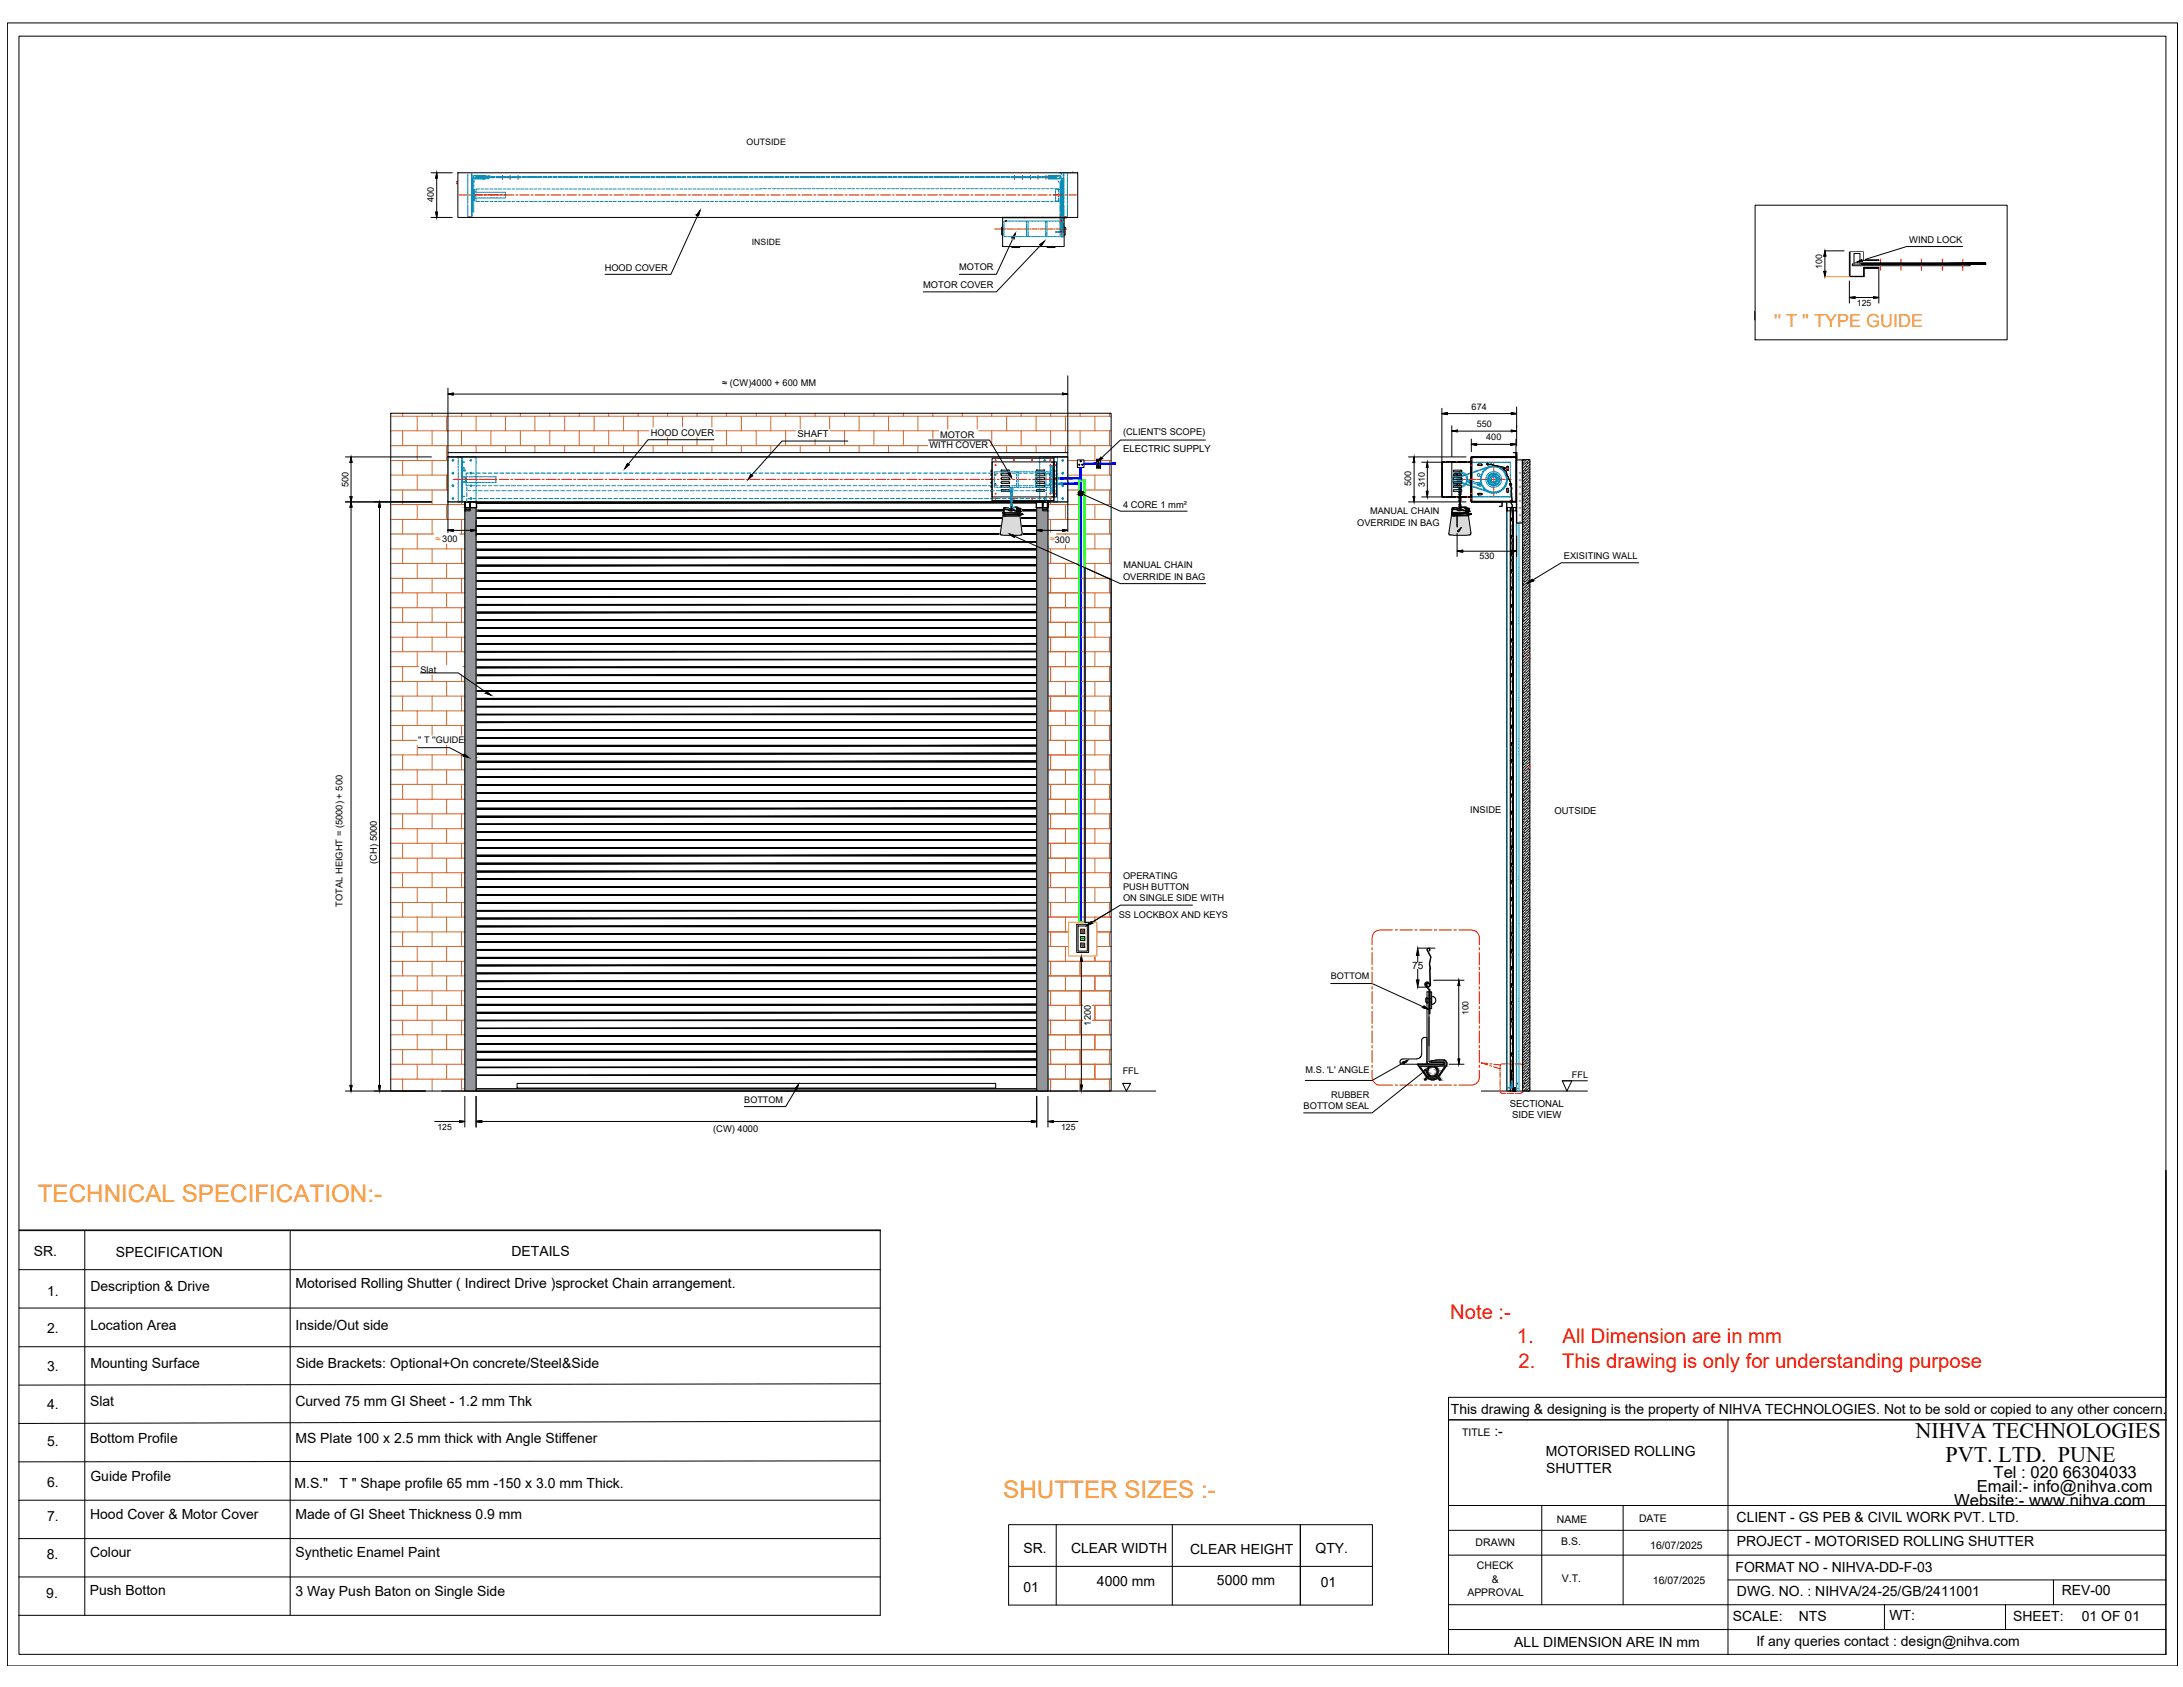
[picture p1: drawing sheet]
<svg xmlns="http://www.w3.org/2000/svg" width="279mm" height="216mm" viewBox="0 0 279 216" stroke-linecap="round" stroke-linejoin="round" font-family="sans-serif">
<defs><g id="words">
<g font-size="3.1" fill="#f8991e">
<text x="4.8" y="153.9">TECHNICAL SPECIFICATION:-</text>
<text x="128.4" y="191.7">SHUTTER SIZES :-</text>
</g>
<g font-size="2.8">
<text x="245.2" y="184.1">NIHVA TECHNOLOGIES</text>
<text x="249" y="187.1">PVT. LTD. PUNE</text>
</g>
<g font-size="2.6" fill="#f00">
<text x="185.6" y="168.8">Note :-</text>
<text x="194.2" y="171.9">1.</text>
<text x="200" y="171.9">All Dimension are in mm</text>
<text x="194.4" y="175.1">2.</text>
<text x="200" y="175.1">This drawing is only for understanding purpose</text>
</g>
<text font-size="2.3" fill="#f8991e" x="227.1" y="41.8">'' T '' TYPE GUIDE</text>
<g font-size="2.1">
<text x="253" y="190.9">Email:- info@nihva.com</text>
<text x="255.2" y="189.1">Tel : 020 66304033</text>
<text x="250.1" y="192.7">Website:- www.nihva.com</text>
</g>
<g font-size="1.8">
<text x="4.3" y="160.8">SR.</text>
<text x="14.8" y="160.8">SPECIFICATION</text>
<text x="65.5" y="160.8">DETAILS</text>
<text x="6" y="165.9">1.</text>
<text x="11.6" y="165.2">Description &amp; Drive</text>
<text x="37.8" y="164.9">Motorised Rolling Shutter ( Indirect Drive )sprocket Chain arrangement.</text>
<text x="6" y="170.6">2.</text>
<text x="11.6" y="170.2">Location Area</text>
<text x="37.8" y="170.2">Inside/Out side</text>
<text x="6" y="175.4">3.</text>
<text x="11.5" y="179.9">Slat</text>
<text x="11.6" y="175.1">Mounting Surface</text>
<text x="37.8" y="179.9">Curved 75 mm GI Sheet - 1.2 mm Thk</text>
<text x="37.9" y="175.1">Side Brackets: Optional+On concrete/Steel&amp;Side</text>
<text x="6" y="180.4">4.</text>
<text x="6" y="185">5.</text>
<text x="11.5" y="184.6">Bottom Profile</text>
<text x="37.8" y="184.6">MS Plate 100 x 2.5 mm thick with Angle Stiffener</text>
<text x="185.7" y="180.9">This drawing &amp; designing is the property of NIHVA TECHNOLOGIES. Not to be sold or copied to any other concern.</text>
<text x="191.3" y="183.8">:-</text>
<text x="6" y="190.3">6.</text>
<text x="11.6" y="189.5">Guide Profile</text>
<text x="37.7" y="190.4">M.S.&quot;</text>
<text x="43.4" y="190.4">T &quot; Shape profile 65 mm -150 x 3.0 mm Thick.</text>
<text x="197.8" y="186.4">MOTORISED ROLLING</text>
<text x="197.9" y="188.5">SHUTTER</text>
<text x="6" y="194.7">7.</text>
<text x="11.5" y="194.5">Hood Cover &amp; Motor Cover</text>
<text x="37.8" y="194.5">Made of GI Sheet Thickness 0.9 mm</text>
<text x="222.3" y="194.7">CLIENT - GS PEB &amp; CIVIL WORK PVT. LTD.</text>
<text x="222.3" y="197.9">PROJECT - MOTORISED ROLLING SHUTTER</text>
<text x="6" y="199.6">8.</text>
<text x="11.5" y="199.3">Colour</text>
<text x="37.8" y="199.3">Synthetic Enamel Paint</text>
<text x="131" y="198.7">SR.</text>
<text x="131" y="203.7">01</text>
<text x="137.1" y="198.7">CLEAR WIDTH</text>
<text x="140.4" y="203">4000 mm</text>
<text x="152.3" y="198.9">CLEAR HEIGHT</text>
<text x="155.8" y="202.8">5000 mm</text>
<text x="168.4" y="198.7">QTY.</text>
<text x="169.1" y="203.1">01</text>
<text x="222.1" y="201.1">FORMAT NO - NIHVA-DD-F-03</text>
<text x="5.9" y="204.5">9.</text>
<text x="11.5" y="204.2">Push Botton</text>
<text x="37.8" y="204.2">3 Way Push Baton on Single Side</text>
<text x="221.8" y="207.4">SCALE:</text>
<text x="222.3" y="204.3">DWG. NO. : NIHVA/24-25/GB/2411001</text>
<text x="230.2" y="207.4">NTS</text>
<text x="241.8" y="207.4">WT:</text>
<text x="257.7" y="207.4">SHEET:</text>
<text x="263.9" y="204.2">REV-00</text>
<text x="266.5" y="207.4">01 OF 01</text>
<text x="193.8" y="210.8">ALL DIMENSION ARE IN mm</text>
<text x="224.8" y="210.6">If any queries contact : design@nihva.com</text>
</g>
<g font-size="1.3">
<text x="180.7" y="124.1">75</text>
<text x="187.1" y="183.8">TITLE</text>
<text x="188.9" y="197.8">DRAWN</text>
<text x="199.3" y="194.9">NAME</text>
<text x="199.8" y="197.7">B.S.</text>
<text x="209.8" y="194.7">DATE</text>
<text x="189" y="200.8">CHECK</text>
<text x="190.9" y="202.6">&amp;</text>
<text x="199.9" y="202.4">V.T.</text>
<text x="211.2" y="198.2">16/07/2025</text>
<text x="211.6" y="202.7">16/07/2025</text>
<text x="187.8" y="204.3">APPROVAL</text>
</g>
<g font-size="1.2">
<text x="55.5" y="25.9" transform="rotate(-90 55.5 25.9)">400</text>
<text x="77.4" y="34.6">HOOD COVER</text>
<text x="122.8" y="34.6">MOTOR</text>
<text x="244.4" y="31">WIND LOCK</text>
<text x="118.2" y="36.9">MOTOR COVER</text>
<text x="92.4" y="49.4">≈ (CW)4000 + 600 MM</text>
<text x="188.4" y="52.4">674</text>
<text x="83.3" y="55.8">HOOD COVER</text>
<text x="102.1" y="56">SHAFT</text>
<text x="119" y="57.4">WITH COVER</text>
<text x="120.3" y="56">MOTOR</text>
<text x="143.7" y="57.8">ELECTRIC SUPPLY</text>
<text x="143.7" y="55.7">(CLIENT'S SCOPE)</text>
<text x="189" y="54.7">550</text>
<text x="190.2" y="56.4">400</text>
<text x="44.6" y="62.3" transform="rotate(-90 44.6 62.3)">500</text>
<text x="143.7" y="65">4 CORE 1 mm²</text>
<text x="175.4" y="65.8">MANUAL CHAIN</text>
<text x="180.6" y="62.2" transform="rotate(-90 180.6 62.2)">500</text>
<text x="173.7" y="67.3">OVERRIDE IN BAG</text>
<text x="200.2" y="71.5">EXISITING WALL</text>
<text x="143.7" y="74.2">OVERRIDE IN BAG</text>
<text x="143.8" y="72.7">MANUAL CHAIN</text>
<text x="53.8" y="86.1">Slat</text>
<text x="53.5" y="95.1">'' T ''GUIDE</text>
<text x="188.2" y="104">INSIDE</text>
<text x="198.9" y="104.2">OUTSIDE</text>
<text x="48.2" y="110.5" transform="rotate(-90 48.2 110.5)">(CH) 5000</text>
<text x="143.7" y="112.5">OPERATING</text>
<text x="143.7" y="113.9">PUSH BUTTON</text>
<text x="43.8" y="116" transform="rotate(-90 43.8 116)">TOTAL HEIGHT = (5000) + 500</text>
<text x="143.2" y="117.5">SS LOCKBOX AND KEYS</text>
<text x="143.7" y="115.3">ON SINGLE SIDE WITH</text>
<text x="170.3" y="125.3">BOTTOM</text>
<text x="139.6" y="131.2" transform="rotate(-90 139.6 131.2)">1200</text>
<text x="143.7" y="137.5">FFL</text>
<text x="167.1" y="137.3">M.S. 'L' ANGLE</text>
<text x="201.2" y="138">FFL</text>
<text x="95.3" y="141.1">BOTTOM</text>
<text x="166.8" y="141.9">BOTTOM SEAL</text>
<text x="170.4" y="140.5">RUBBER</text>
<text x="193.2" y="141.7">SECTIONAL</text>
<text x="193.5" y="143.1">SIDE VIEW</text>
<text x="91.3" y="144.8">(CW) 4000</text>
</g>
<g font-size="1.2" fill="#f8991e">
<text x="55.7" y="69.4">≈ 300</text>
<text x="134.4" y="69.4">≈300</text>
</g>
<g font-size="1.1">
<text x="95.6" y="18.6">OUTSIDE</text>
<text x="96.2" y="31.3">INSIDE</text>
<text x="233.2" y="34.4" transform="rotate(-90 233.2 34.4)">100</text>
<text x="237.7" y="39.1">125</text>
<text x="182.3" y="62.3" transform="rotate(-90 182.3 62.3)">310</text>
<text x="189.4" y="71.6">530</text>
<text x="187.9" y="129.9" transform="rotate(-90 187.9 129.9)">100</text>
<text x="56" y="144.6">125</text>
<text x="135.8" y="144.6">125</text>
</g>
</g></defs>
<!-- layer: 0 -->
<g fill="none" stroke="#008ab8" stroke-width=".13">
<path d="M59.9 22.3v.1M59.9 22.5v.1M59.9 22.7v.1M59.9 22.8v.2M59.9 23v.2M59.9 23.2v.1M59.9 23.4v.1M59.9 23.6v.1M59.9 23.8v.1M59.9 24v.1M59.9 24.1v.2M59.9 24.3v.2"/>
<path d="M59.9 24.5v.2M59.9 24.7v.2M59.9 24.9v.1M59.9 25.1v.1M59.9 25.3v.1M59.9 25.5v.1M59.9 25.7v.1M59.9 25.8v.2M59.9 26v.1M59.9 26.2v.1M59.9 26.4v.2M59.9 26.6v.1"/>
<path d="M59.9 26.8v.1M59.9 27v.1M59.9 27.1v.2M59.9 27.4v.1M59.9 27.5v.2M60 27.7h-.1v.1h.1M60 27.7h.2M60 27.8h.2M60.3 27.7v.1M60.3 23.6l.2 .1M60.3 22.2v.2M60.3 22.5v.1"/>
<path d="M60.3 22.6v.4M60.3 23v.3M60.3 23.4v.1M60.3 23.6v.1M60.3 23.8v.1M60.3 24v.1M60.3 24.1v.2M60.3 24.3v.2M60.3 24.5v.2M60.3 24.7v.2M60.3 24.9v.1M60.3 25.1v.1"/>
<path d="M60.3 25.3v.1M60.3 25.5v.1M60.3 25.7v.1M60.3 25.8v.2M60.3 26v.1M60.3 26.2v.1M60.3 26.4v.2M60.3 26.6v.1M60.3 26.8v.1M60.3 27v.1M60.3 27.1v.2M60.3 27.4v.1"/>
<path d="M60.3 27.5v.2M60.4 25.3h.2M60.4 24.6h.2M60.4 22.3v.1M60.4 22.5v.1M60.4 22.7v.1M60.4 23v.2M60.4 23.2v.1M60.4 23.4v.1M60.4 23.6v.1M60.4 23.8v.1M60.4 24v.1"/>
<path d="M60.4 24.1v.2h.1M60.4 24.9v.1M60.4 25.1v.1h.1M60.4 25.3v.1h.1M60.4 25.5v.1h.1M60.4 25.8v.2M60.4 26v.1M60.4 26.2v.1M60.4 26.4v.2M60.4 26.6v.1M60.4 26.8v.1M60.4 27v.1h.1"/>
<path d="M60.4 27.1v.2M60.4 27.4v.1M60.4 27.5v.2M60.4 27.7v.1h-.1M60.4 25.5h.1M60.5 22.8v.2M60.5 23v.2M60.5 23.2v.1M60.5 23.4v.1M60.5 23.6v.1M60.5 23.8v.1M60.5 24v.1"/>
<path d="M60.5 24.1v.2M60.5 24.3v.2M60.5 24.5v.2M60.5 24.7v.2M60.5 24.9v.1M60.5 25.1v.1M60.5 25.3v.1M60.5 25.5v.1M60.5 25.7v.1M60.5 25.8v.2M60.5 26v.1M60.5 26.2v.1"/>
<path d="M60.5 26.4v.2M60.5 26.6v.1M60.5 26.8v.1M60.5 27v.1M60.5 22.8h-.1v.2M60.5 24.3h-.1v.2h.1M60.5 24.5h-.1v.2M60.5 24.7h-.1v.2M60.5 25.7h-.1v.1M60.6 24.9v.1zM60.6 23.7h.1M60.6 22.8v.2"/>
<path d="M60.6 25.2h.1M60.6 24.3h.1M60.6 24.3h.1v.1M60.6 24.7h.1M60.6 25.5h.1M60.6 24.5h.1M60.6 24.9h.1M60.6 25.2v.1h.1v-.1M60.6 24.7v-.1h.1v.1M60.6 24.3v.1M60.6 24.4v.2M60.6 24.8v.1"/>
<path d="M60.6 25v.1M60.6 25.4v.1M60.6 25.6v.1M60.6 24.5h.2h-.2M60.6 27v.1M60.6 25.5v.1M60.6 23v.2M60.6 23.2v.1M60.6 23.4v.1M60.6 23.6v.1M60.6 23.8v.1M60.6 24v.1"/>
<path d="M60.6 24.1v.2M60.6 24.3v.2M60.6 24.5v.2M60.6 24.7v.2M60.6 24.9v.1M60.6 25.1v.1M60.6 25.3v.1M60.6 25.7v.1M60.6 25.8v.2M60.6 26v.1M60.6 26.2v.1M60.6 26.4v.2"/>
<path d="M60.6 26.6v.1M60.6 26.8v.1M60.7 23.3h.1M60.7 25.4v.1l.1-.1h-.2M60.7 25.6v.1h-.1M60.7 24.4v.2M60.7 24.8v.1M60.7 25v.1M60.7 22.5l-.1 .1 .1 .2M60.7 22.5a.19 .19 0 0 0-.1 .1 .19 .19 0 0 0 .2 .2h1.4M60.8 22.5h1.4h-1.4M60.8 25.3h.2"/>
<path d="M60.8 24.6h.2M60.9 24.8v.4M60.9 25.4v.4h.5M61 22.5v.2M61 22.7h-.1h.1M61 22.6h.4l-.4 .1zM61 22.7l.4-.1v.1zM61.1 25.3h.1M61.1 24.6h.1M61.1 22.7h.1M61.3 22.7h.1M61.3 22.5v.2h.1"/>
<path d="M61.3 25.3h.1M61.3 24.6h.1M61.4 24.2h-.5v.4M61.4 25.3h.2M61.4 24.6h.2M61.5 22.7h.1M61.6 24.2h.3M61.6 25.8h.3M61.6 22.6h.4l-.4 .1zM61.6 22.7l.4-.1v.1zM61.6 25.3h.1M61.6 24.6h.1"/>
<path d="M61.7 22.7h.1M61.7 22.9h.1M61.8 25.3h.1M61.8 24.6h.1M61.9 22.9h.2M61.9 22.7h.1M62 25.3h.1M62 24.6h.1M62 22.7h.2M62.1 22.8h.1l-.1 .1M62.1 24.2h.4M62.1 25.8h.4"/>
<path d="M62.2 22.9h-1.4h1.4M62.2 25.3h.1M62.2 24.6h.1M62.2 22.7h.1M62.3 22.6h.4l-.4 .1zM62.3 22.7l.4-.1v.1zM62.3 22.9h.1M62.4 25.3h.1M62.4 24.6h.1M62.4 22.9h.1M62.4 22.5h.1M62.4 22.8h.1"/>
<path d="M62.4 22.7h.1M62.6 22.7h.1M62.6 25.3h.1M62.6 24.6h.1M62.6 22.5h.1M62.7 24.2h.4M62.7 25.8h.4M62.8 25.3h.1M62.8 24.6h.1M62.8 22.7h.1M62.9 22.6h.4l-.4 .1zM62.9 22.7l.4-.1v.1z"/>
<path d="M62.9 25.3h.2M62.9 24.6h.2M63 22.7h.1M63.1 22.7h.2M63.1 25.3h.2M63.1 24.6h.2M63.3 24.2h.3M63.3 25.8h.3M63.3 25.3h.2M63.3 24.6h.2M63.5 25.3h.1M63.5 24.6h.1"/>
<path d="M63.6 22.7h.1M63.6 22.6h.4l-.4 .1zM63.6 22.7l.4-.1v.1zM63.7 25.3h.1M63.7 24.6h.1M63.7 22.7h.2M63.8 24.2h.4M63.8 25.8h.4M63.9 25.3h.1M63.9 24.6h.1M63.9 22.7h.1M64.1 25.3h.1"/>
<path d="M64.1 24.6h.1M64.1 22.7h.1M64.2 22.6h.5l-.5 .1zM64.2 22.7l.5-.1v.1zM64.3 25.3h.1M64.3 24.6h.1M64.3 22.7h.1M64.4 24.2h.4M64.4 25.8h.4M64.4 25.3h.2M64.4 24.6h.2M64.5 22.7h.1"/>
<path d="M64.7 22.7h.1M64.7 24.6v.1M64.7 24.8v.1M64.7 25v.1M64.7 25.2v.1M64.9 22.7h.1M64.9 22.6h.4l-.4 .1zM64.9 22.7l.4-.1v.1zM65 24.2h.3M65 25.8h.3M65 22.7h.2M65.2 22.7h.2"/>
<path d="M65.4 22.7h.1M65.5 22.6h.5l-.5 .1zM65.5 22.7l.5-.1v.1zM65.5 24.2h.4M65.5 25.8h.4M65.6 22.7h.2M65.8 22.7h.1M66 22.7h.1M66.1 24.2h.4M66.1 25.8h.4M66.2 22.7h.1M66.2 22.6h.4l-.4 .1z"/>
<path d="M66.2 22.7l.4-.1v.1zM66.4 22.7h.1M66.6 22.7h.1M66.6 24.2h.4M66.6 25.8h.4M66.9 22.6h.4l-.4 .1zM66.9 22.7l.4-.1v.1zM67.2 24.2h.4M67.2 25.8h.4M67.5 22.6h.5l-.5 .1zM67.5 22.7l.5-.1v.1zM67.8 24.2h.4"/>
<path d="M67.8 25.8h.4M68.2 22.6h.4l-.4 .1zM68.2 22.7l.4-.1v.1zM68.3 24.2h.4M68.3 25.8h.4M68.8 22.6h.5l-.5 .1zM68.8 22.7l.5-.1v.1zM68.9 24.2h.4M68.9 25.8h.4M69.5 24.2h.4M69.5 25.8h.4M69.5 22.6h.4l-.4 .1z"/>
<path d="M69.5 22.7l.4-.1v.1zM70 24.2h.4M70 25.8h.4M70.2 22.6h.4l-.4 .1zM70.2 22.7l.4-.1v.1zM70.6 24.2h.4M70.6 25.8h.4M70.8 22.6h.5l-.5 .1zM70.8 22.7l.5-.1v.1zM71.2 24.2h.4M71.2 25.8h.4M71.5 22.6h.4l-.4 .1z"/>
<path d="M71.5 22.7l.4-.1v.1zM71.7 24.2h.4M71.7 25.8h.4M72.2 22.6h.4l-.4 .1zM72.2 22.7l.4-.1v.1zM72.3 24.2h.4M72.3 25.8h.4M72.8 22.6h.5l-.5 .1zM72.8 22.7l.5-.1v.1zM72.9 24.2h.4M72.9 25.8h.4M73.4 24.2h.4"/>
<path d="M73.4 25.8h.4M73.5 22.6h.4l-.4 .1zM73.5 22.7l.4-.1v.1zM74 24.2h.4M74 25.8h.4M74.1 22.6h.5l-.5 .1zM74.1 22.7l.5-.1v.1zM74.6 24.2h.3M74.6 25.8h.3M74.8 22.6h.4l-.4 .1zM74.8 22.7l.4-.1v.1zM75.1 24.2h.4"/>
<path d="M75.1 25.8h.4M75.5 22.6h.4l-.4 .1zM75.5 22.7l.4-.1v.1zM75.7 24.2h.4M75.7 25.8h.4M76.1 22.6h.5l-.5 .1zM76.1 22.7l.5-.1v.1zM76.3 24.2h.3M76.3 25.8h.3M76.8 22.6h.4l-.4 .1zM76.8 22.7l.4-.1v.1zM76.8 24.2h.4"/>
<path d="M76.8 25.8h.4M77.4 24.2h.4M77.4 25.8h.4M77.4 22.6h.5l-.5 .1zM77.4 22.7l.5-.1v.1zM77.9 24.2h.4M77.9 25.8h.4M78.1 22.6h.4l-.4 .1zM78.1 22.7l.4-.1v.1zM78.5 24.2h.4M78.5 25.8h.4M78.8 22.6h.4l-.4 .1z"/>
<path d="M78.8 22.7l.4-.1v.1zM79.1 24.2h.4M79.1 25.8h.4M79.4 22.6h.5l-.5 .1zM79.4 22.7l.5-.1v.1zM79.6 24.2h.4M79.6 25.8h.4M80.1 22.6h.4l-.4 .1zM80.1 22.7l.4-.1v.1zM80.2 24.2h.4M80.2 25.8h.4M80.7 22.6h.5l-.5 .1z"/>
<path d="M80.7 22.7l.5-.1v.1zM80.8 24.2h.4M80.8 25.8h.4M81.3 24.2h.4M81.3 25.8h.4M81.4 22.6h.4l-.4 .1zM81.4 22.7l.4-.1v.1zM81.9 24.2h.4M81.9 25.8h.4M82.1 22.6h.4l-.4 .1zM82.1 22.7l.4-.1v.1zM82.5 24.2h.4"/>
<path d="M82.5 25.8h.4M82.7 22.6h.5l-.5 .1zM82.7 22.7l.5-.1v.1zM83 24.2h.4M83 25.8h.4M83.4 22.6h.4l-.4 .1zM83.4 22.7l.4-.1v.1zM83.6 24.2h.4M83.6 25.8h.4M84 22.6h.5l-.5 .1zM84 22.7l.5-.1v.1zM84.2 24.2h.3"/>
<path d="M84.2 25.8h.3M84.7 22.6h.4l-.4 .1zM84.7 22.7l.4-.1v.1zM84.7 24.2h.4M84.7 25.8h.4M85.3 22.6h.5l-.5 .1zM85.3 22.7l.5-.1v.1zM85.3 24.2h.4M85.3 25.8h.4M85.9 24.2h.3M85.9 25.8h.3M86 22.6h.5l-.5 .1z"/>
<path d="M86 22.7l.5-.1v.1zM86.4 24.2h.4M86.4 25.8h.4M86.7 22.6h.4l-.4 .1zM86.7 22.7l.4-.1v.1zM87 24.2h.3M87 25.8h.3M87.3 22.6h.4l-.4 .1zM87.3 22.7l.4-.1v.1zM87.6 24.2h.3M87.6 25.8h.3M88 22.6h.4l-.4 .1z"/>
<path d="M88 22.7l.4-.1v.1zM88.1 24.2h.4M88.1 25.8h.4M88.6 22.6h.5l-.5 .1zM88.6 22.7l.5-.1v.1zM88.7 24.2h.4M88.7 25.8h.4M89.3 24.2h.3M89.3 25.8h.3M89.3 22.6h.4l-.4 .1zM89.3 22.7l.4-.1v.1zM89.8 24.2h.4"/>
<path d="M89.8 25.8h.4M89.9 22.6h.5l-.5 .1zM89.9 22.7l.5-.1v.1zM90.4 24.2h.4M90.4 25.8h.4M90.6 22.6h.4l-.4 .1zM90.6 22.7l.4-.1v.1zM90.9 24.2h.4M90.9 25.8h.4M91.3 22.6h.4l-.4 .1zM91.3 22.7l.4-.1v.1zM91.5 24.2h.4"/>
<path d="M91.5 25.8h.4M91.9 22.6h.5l-.5 .1zM91.9 22.7l.5-.1v.1zM92.1 24.2h.4M92.1 25.8h.4M92.6 22.6h.4l-.4 .1zM92.6 22.7l.4-.1v.1zM92.6 24.2h.4M92.6 25.8h.4M93.2 24.2h.4M93.2 25.8h.4M93.2 22.6h.5l-.5 .1z"/>
<path d="M93.2 22.7l.5-.1v.1zM93.8 24.2h.4M93.8 25.8h.4M93.9 22.6h.5l-.5 .1zM93.9 22.7l.5-.1v.1zM94.3 24.2h.4M94.3 25.8h.4M94.5 22.6h.5l-.5 .1zM94.5 22.7l.5-.1v.1zM94.9 24.2h.4M94.9 25.8h.4M95.2 22.6h.4l-.4 .1z"/>
<path d="M95.2 22.7l.4-.1v.1zM95.5 24.2h.3M95.5 25.8h.3M95.9 22.6h.4l-.4 .1zM95.9 22.7l.4-.1v.1zM96 24.2h.4M96 25.8h.4M96.5 22.6h.5l-.5 .1zM96.5 22.7l.5-.1v.1zM96.6 24.2h.4M96.6 25.8h.4M97.2 25.8h.4"/>
<path d="M97.2 22.6h.4l-.4 .1zM97.2 22.7l.4-.1v.1zM97.6 24.1l-.4 .1M97.7 24.1h.4M97.7 25.8h.4M97.8 22.6h.5l-.5 .1zM97.8 22.7l.5-.1v.1zM98.3 24.1h.4M98.3 25.8h.4M98.5 22.6h.4l-.4 .1zM98.5 22.7l.4-.1v.1zM98.9 24.1h.3"/>
<path d="M98.9 25.8h.3M99.2 22.6h.4l-.4 .1zM99.2 22.7l.4-.1v.1zM99.4 24.1h.4M99.4 25.8h.4M99.8 22.6h.5l-.5 .1zM99.8 22.7l.5-.1v.1zM100 24.1h.4M100 25.8h.4M100.5 22.6h.4l-.4 .1zM100.5 22.7l.4-.1v.1zM100.6 24.1h.3"/>
<path d="M100.6 25.8h.3M101.1 24.1h.4M101.1 25.8h.4M101.1 22.6h.5l-.5 .1zM101.1 22.7l.5-.1v.1zM101.7 24.1h.3M101.7 25.8h.3M101.8 22.6h.4l-.4 .1zM101.8 22.7l.4-.1v.1zM102.2 24.1h.4M102.2 25.8h.4M102.5 22.6h.4l-.4 .1z"/>
<path d="M102.5 22.7l.4-.1v.1zM102.8 24.1h.4M102.8 25.8h.4M103.1 22.6h.5l-.5 .1zM103.1 22.7l.5-.1v.1zM103.3 24.1h.4M103.3 25.8h.4M103.8 22.6h.4l-.4 .1zM103.8 22.7l.4-.1v.1zM103.9 24.1h.4M103.9 25.8h.4M104.5 22.6h.4l-.4 .1z"/>
<path d="M104.5 22.7l.4-.1v.1zM104.5 24.1h.4M104.5 25.8h.4M105 24.1h.4M105 25.8h.4M105.1 22.6h.5l-.5 .1zM105.1 22.7l.5-.1v.1zM105.6 24.1h.4M105.6 25.8h.4M105.8 22.6h.4l-.4 .1zM105.8 22.7l.4-.1v.1zM106.2 24.1h.4"/>
<path d="M106.2 25.8h.4M106.4 22.6h.5l-.5 .1zM106.4 22.7l.5-.1v.1zM106.7 24.1h.4M106.7 25.8h.4M107.1 22.6h.4l-.4 .1zM107.1 22.7l.4-.1v.1zM107.3 24.1h.4M107.3 25.8h.4M107.8 22.6h.4l-.4 .1zM107.8 22.7l.4-.1v.1zM107.9 24.1h.4"/>
<path d="M107.9 25.8h.4M108.4 22.6h.5l-.5 .1zM108.4 22.7l.5-.1v.1zM108.5 24.1h.4M108.5 25.8h.4M109 24.1h.4M109 25.8h.4M109.1 22.6h.4l-.4 .1zM109.1 22.7l.4-.1v.1zM109.6 24.1h.4M109.6 25.8h.4M109.7 22.6h.5l-.5 .1z"/>
<path d="M109.7 22.7l.5-.1v.1zM110.2 24.1h.3M110.2 25.8h.3M110.4 22.6h.4l-.4 .1zM110.4 22.7l.4-.1v.1zM110.7 24.1h.4M110.7 25.8h.4M111.1 22.6h.4l-.4 .1zM111.1 22.7l.4-.1v.1zM111.3 24.1h.4M111.3 25.8h.4M111.7 22.6h.4l-.4 .1z"/>
<path d="M111.7 22.7l.4-.1v.1zM111.9 24.1h.3M111.9 25.8h.3M112.4 22.6h.4l-.4 .1zM112.4 22.7l.4-.1v.1zM112.4 24.1h.4M112.4 25.8h.4M113 24.1h.3M113 25.8h.3M113 22.6h.5l-.5 .1zM113 22.7l.5-.1v.1zM113.6 24.1h.3"/>
<path d="M113.6 25.8h.3M113.7 22.6h.4l-.4 .1zM113.7 22.7l.4-.1v.1zM114.1 24.1h.4M114.1 25.8h.4M114.3 22.6h.5l-.5 .1zM114.3 22.7l.5-.1v.1zM114.7 24.1h.3M114.7 25.8h.3M115 22.6h.4l-.4 .1zM115 22.7l.4-.1v.1zM115.2 24.1h.4"/>
<path d="M115.2 25.8h.4M115.7 22.6h.4l-.4 .1zM115.7 22.7l.4-.1v.1zM115.8 24.1h.4M115.8 25.8h.4M116.3 22.6h.5l-.5 .1zM116.3 22.7l.5-.1v.1zM116.3 24.1h.4M116.3 25.8h.4M116.9 24.1h.4M116.9 25.8h.4M117 22.6h.4l-.4 .1z"/>
<path d="M117 22.7l.4-.1v.1zM117.5 24.1h.4M117.5 25.8h.4M117.6 22.6h.5l-.5 .1zM117.6 22.7l.5-.1v.1zM118 24.1h.4M118 25.8h.4M118.3 22.6h.4l-.4 .1zM118.3 22.7l.4-.1v.1zM118.6 24.1h.4M118.6 25.8h.4M118.9 22.6h.5l-.5 .1z"/>
<path d="M118.9 22.7l.5-.1v.1zM119.2 24.1h.4M119.2 25.8h.4M119.6 22.6h.5l-.5 .1zM119.6 22.7l.5-.1v.1zM119.8 24.1h.3M119.8 25.8h.3M120.2 22.6h.5l-.5 .1zM120.2 22.7l.5-.1v.1zM120.3 24.1h.4M120.3 25.8h.4M120.9 24.1h.4"/>
<path d="M120.9 25.8h.4M120.9 22.6h.5l-.5 .1zM120.9 22.7l.5-.1v.1zM121.4 24.1h.4M121.4 25.8h.4M121.6 22.6h.4l-.4 .1zM121.6 22.7l.4-.1v.1zM122 24.1h.4M122 25.8h.4M122.2 22.6h.5l-.5 .1zM122.2 22.7l.5-.1v.1zM122.6 24.1h.4"/>
<path d="M122.6 25.8h.4M122.9 22.6h.4l-.4 .1zM122.9 22.7l.4-.1v.1zM123.2 24.1h.3M123.2 25.8h.3M123.6 22.6h.4l-.4 .1zM123.6 22.7l.4-.1v.1zM123.7 24.1h.4M123.7 25.8h.4M124.2 22.6h.4l-.4 .1zM124.2 22.7l.4-.1v.1zM124.3 24.1h.3"/>
<path d="M124.3 25.8h.3M124.8 24.1h.4M124.8 25.8h.4M124.9 22.6h.4l-.4 .1zM124.9 22.7l.4-.1v.1zM125.4 24.1h.4M125.4 25.8h.4M125.5 22.6h.5l-.5 .1zM125.5 22.7l.5-.1v.1zM126 24.1h.3M126 25.8h.3M126.2 22.6h.4l-.4 .1z"/>
<path d="M126.2 22.7l.4-.1v.1zM126.5 24.1h.4M126.5 25.8h.4M126.8 22.6h.5l-.5 .1zM126.8 22.7l.5-.1v.1zM127.1 24.1h.4M127.1 25.8h.4M127.5 22.6h.4l-.4 .1zM127.5 22.7l.4-.1v.1zM127.6 24.1h.4M127.6 25.8h.4M128.2 22.6h.4l-.4 .1z"/>
<path d="M128.2 22.7l.4-.1v.1zM128.2 24.1h.4M128.2 25.8h.4M128.5 30.2v.1h.1M128.5 28.5v.1M128.5 28.7v.1M128.5 28.8v.2M128.5 29v.1M128.5 29.2v.2M128.5 29.4v.1M128.5 29.6v.1M128.5 29.8v.1"/>
<path d="M128.5 30v.1M128.6 28.3h-.1v.1M128.7 30.3h.1M128.7 28.3h.1M128.8 24.1h.4M128.8 25.8h.4M128.8 22.6h.5l-.5 .1zM128.8 22.7l.5-.1v.1zM128.8 30.3h.2M128.8 28.3h.2M129 30.3h.2M129 28.3h.2"/>
<path d="M129.2 30.3h.1M129.2 28.3h.1M129.3 24.1h.4M129.3 25.8h.4M129.4 30.3h.2M129.4 28.3h.2M129.5 22.6h.4l-.4 .1zM129.5 22.7l.4-.1v.1zM129.6 22.7h-.1h.1M129.6 30.3h.1M129.6 28.3h.1M129.7 22.7h.1"/>
<path d="M129.8 30.3h.1M129.8 28.3h.1M129.9 22.7h.1M129.9 24.1h.4M129.9 25.8h.4M130 30.3h.1M130 28.3h.1M130.1 22.7h.1M130.1 22.6h.5l-.5 .1zM130.1 22.7l.5-.1v.1zM130.1 30.3h.2M130.1 28.3h.2"/>
<path d="M130.2 22.7h.2M130.4 30.3h.1M130.4 28.3h.1M130.4 22.7h.1M130.5 24.1h.4M130.5 25.8h.4M130.5 30.3h.2M130.5 28.3h.2M130.6 22.7h.1M130.7 30.3h.2M130.7 28.3h.2M130.8 22.7h.1"/>
<path d="M130.8 22.6h.4l-.4 .1zM130.8 22.7l.4-.1v.1zM130.9 30.3h.1M130.9 28.3h.1M131 22.7h.1M131 24.1h.4M131 25.8h.4M131.1 30.3h.1M131.1 28.3h.1M131.2 22.7h.1M131.3 30.3h.1M131.3 28.3h.1"/>
<path d="M131.4 22.7h.1M131.4 28.3v.1M131.4 28.5v.1M131.4 28.7v.1M131.4 28.8v.2M131.4 29v.1M131.4 29.2v.2M131.4 29.4v.1M131.4 29.6v.1M131.4 29.8v.1M131.4 30v.1M131.4 30.2v.1"/>
<path d="M131.5 22.6h.4l-.4 .1zM131.5 22.7l.4-.1v.1zM131.5 30.3h.1M131.5 28.3h.1M131.5 22.7h.2M131.6 28.3v.1M131.6 28.5v.1M131.6 28.7v.1M131.6 28.8v.2M131.6 29v.1M131.6 29.2v.2M131.6 29.4v.1"/>
<path d="M131.6 29.6v.1M131.6 29.8v.1M131.6 30v.1M131.6 30.2v.1M131.6 24.1h.4M131.6 25.8h.4M131.7 30.3h.1M131.7 28.3h.1M131.8 22.7h.1M131.9 30.3h.1M131.9 28.3h.1M131.9 22.7h.2"/>
<path d="M132.1 30.3h.1M132.1 28.3h.1M132.1 22.7h.1M132.1 22.6h.5l-.5 .1zM132.1 22.7l.5-.1v.1zM132.2 24.1h.4M132.2 25.8h.4M132.2 30.3h.1M132.2 28.3h.1M132.3 22.7h.1M132.4 30.3h.2M132.4 28.3h.2"/>
<path d="M132.5 22.7h.1M132.6 30.3h.1M132.6 28.3h.1M132.7 22.7h.1M132.7 24.1h.4M132.7 25.8h.4M132.8 22.6h.4l-.4 .1zM132.8 22.7l.4-.1v.1zM132.8 30.3h.1M132.8 28.3h.1M132.9 22.7h.1M133 30.3h.1"/>
<path d="M133 28.3h.1M133.1 22.7h.1M133.2 30.3h.1M133.2 28.3h.1M133.2 22.7h.2M133.3 24.1h.4M133.3 25.8h.4M133.4 30.3h.1M133.4 28.3h.1M133.4 22.6h.5l-.5 .1zM133.4 22.7l.5-.1v.1zM133.4 22.7h.2"/>
<path d="M133.6 30.3h.1M133.6 28.3h.1M133.6 22.7h.1M133.7 30.3h.2M133.7 28.3h.2M133.8 22.7h.1M133.8 28.3v.1M133.8 28.5v.1M133.8 28.7v.1M133.8 28.8v.2M133.8 29v.1M133.8 29.2v.2"/>
<path d="M133.8 29.4v.1M133.8 29.6v.1M133.8 29.8v.1M133.8 30v.1M133.8 30.2v.1M133.9 24.1h.4M133.9 25.8h.4M133.9 30.3h.1M133.9 28.3h.1M134 22.7h.1M134 28.3v.1M134 28.5v.1"/>
<path d="M134 28.7v.1M134 28.8v.2M134 29v.1M134 29.2v.2M134 29.4v.1M134 29.6v.1M134 29.8v.1M134 30v.1M134 30.2v.1M134.1 22.6h.4l-.4 .1zM134.1 22.7l.4-.1v.1zM134.1 30.3h.2"/>
<path d="M134.1 28.3h.2M134.2 22.8h1.4M134.2 22.7h.1M134.2 22.9h1.4h-1.4M134.3 22.8h-.1l.1 .1M134.3 30.3h.1M134.3 28.3h.1M134.4 22.7h.1M134.5 24.1h.3M134.5 25.8h.3M134.5 30.3h.1M134.5 28.3h.1"/>
<path d="M134.5 22.7h.2M134.7 30.3h.1M134.7 28.3h.1M134.8 22.6h.3l-.3 .1zM134.8 22.7l.3-.1v.1zM134.8 22.7h.1M134.9 30.3h.1M134.9 28.3h.1M134.9 22.7h.2M135 24.1h.5v.5M135.1 30.3h.1M135.1 28.3h.1"/>
<path d="M135.1 25.6v.1h.1M135.1 24.4v.2M135.1 24.6v.1M135.1 24.8v.1M135.1 25v.1M135.1 25.2v.1M135.1 25.4v.1M135.1 22.7h.1h-.1M135.1 22.6v.1M135.2 24.3h-.1v.1M135.3 30.3h.1M135.3 28.3h.1"/>
<path d="M135.3 29.6h-.2v.1h.2M135.3 24.3h.1M135.3 25.7h.1M135.4 29.6h.1M135.4 29.7h.1M135.4 30.3h.2M135.4 28.3h.2M135.5 25.3v.5h-.5M135.5 23.3h.1M135.5 24.8v.4M135.5 24.3h.5M135.5 25.7h.5"/>
<path d="M135.6 29.6h.1M135.6 22.5a.19 .19 0 0 1 .2 .1 .19 .19 0 0 1-.2 .2M135.6 22.5h-1.4h1.4l.1 .1-.1 .2M135.6 22.1h.1M135.7 22.1l.1 .1v.2M135.7 28.3v.3M135.7 29.4v.2h.1M135.7 30.2v.1M135.7 23.4h.1v.1h-.1M135.7 25.3v.1h.1M135.7 27.8h.1M135.7 28.8h.1"/>
<path d="M135.7 28.7h.1M135.7 28.5h.1M135.7 28.4h.1M135.7 28h.1M135.7 27.6v.1h.1M135.7 27.5h.1M135.7 27.4h.1M135.7 27.3h.1M135.7 26.7h.1M135.7 26.4v.2h.1M135.7 26.1h.1M135.7 26h.1"/>
<path d="M135.7 25.8h.1M135.7 24.9h.1M135.7 24.8h.1M135.7 24.4h.1M135.7 23.7h.1M135.7 25.5h.1M135.7 29.6v.1h-.1M135.7 29h.1M135.7 29.1h.1M135.7 29.3h.1M135.7 29.4h.1M135.7 23.4v.2"/>
<path d="M135.7 24.2v.1M135.7 24.4v.1M135.7 24.7v.2M135.7 24.9v.2M135.7 25.5v.1M135.7 25.7v.1M135.7 25.9v.1M135.7 26v.2M135.7 26.6v.2M135.7 27.2v.1M135.7 27.4v.1M135.7 27.7v.2"/>
<path d="M135.7 28v.1M135.7 28.7v.5M135.7 29.2v.3M135.7 29.8v.1M135.7 30v.1M135.8 29.6h.1M135.8 29.7h.1M135.8 22.1h.1M135.8 23.6v.1l-.1-.1M135.8 22.6v.1M135.8 22.8v.2M135.8 23v.1"/>
<path d="M135.8 23.2v.1M135.8 27h-.1v.1h.1M135.8 25.1h-.1v.1h.1M135.8 24.5h-.1v.2h.1M135.8 28.1h-.1v.2h.1M135.8 26.8h-.1v.1M135.8 26.3h-.1v.1h.1M135.8 24h-.1v.1h.1M135.8 23.8h-.1v.1M135.8 23.3h-.1M135.9 23v.2M135.9 23.2v.1"/>
<path d="M135.9 23.4v.2M135.9 23.6v.1M135.9 23.8v.1M135.9 24v.1M135.9 24.2v.1M135.9 24.4v.1M135.9 24.5v.2M135.9 24.7v.2M135.9 24.9v.2M135.9 25.1v.1M135.9 25.3v.1M135.9 25.5v.1"/>
<path d="M135.9 25.7v.1M135.9 25.9v.1M135.9 26v.2M135.9 26.3h.1M135.9 26.4v.2M135.9 26.6v.1M135.9 26.8v.1M135.9 27v.1M135.9 27.2v.1M135.9 27.4v.1M135.9 27.6v.1M135.9 27.7v.2"/>
<path d="M135.9 28v.1M135.9 28.1v.2M135.9 28.3v.1M135.9 28.5v.1M135.9 28.7v.1M135.9 28.9v.1M135.9 29.1v.1M135.9 29.3v.1M135.9 29.4v.2M135.9 29.6v.1M135.9 29.8v.1M135.9 30v.1"/>
<path d="M135.9 30.2v.1M135.9 23.8h.1v.1M135.9 24h.1v.1h-.1M135.9 24.5h.1v.2h-.1M135.9 25.1h.1v.1h-.1M135.9 26.3h.1v.1h-.1M135.9 26.8h.1v.1M135.9 27h.1v.1h-.1M135.9 28.1h.1v.2h-.1M135.9 29.3h.1v.1h-.1M135.9 27.8h.1M135.9 28.7h.1"/>
<path d="M135.9 28.5h.1M135.9 28.4h.1M135.9 28h.1M135.9 27.5h.1M135.9 27.4h.1M135.9 27.3h.1M135.9 26.7h.1M135.9 26.1h.1M135.9 26h.1M135.9 25.8h.1M135.9 24.9h.1M135.9 24.8h.1"/>
<path d="M135.9 24.4h.1M135.9 23.7h.1M135.9 23.5h.1M135.9 23.4h.1M135.9 23.3h.1M135.9 25.5h.1M135.9 29h.1M135.9 29.1h.1M135.9 22.9v.1M135.9 29.6h.2v.1h-.2M136 22.1h.1M136 23v.2"/>
<path d="M136 23.2v.1M136 23.4v.2M136 23.6v.1M136 24.2v.1M136 24.4v.1M136 24.7v.2M136 24.9v.2M136 25.3v.1h-.1M136 25.5v.1M136 25.7v.1M136 25.9v.1M136 26v.2"/>
<path d="M136 26.4v.2h-.1M136 26.6v.2M136 27.2v.1M136 27.4v.1M136 27.6v.1h-.1M136 27.7v.2M136 28v.1M136 28.3v.2M136 28.5v.1M136 28.7v.1h-.1M136 28.9v.1M136 29.1v.1"/>
<path d="M136 29.4v.2h-.1M136 29.6v.1M136 29.8v.1M136 30v.1M136 30.2v.1l.1-.1M136.1 22.9l-.1 .1M136.1 27.8h.2M136.1 22.1v.1M136.1 22.3v.1M136.1 22.5v.1M136.1 22.7v.1M136.1 22.8v.2"/>
<path d="M136.1 23v.2M136.1 23.2v.1M136.1 23.4v.2M136.1 23.6v.1M136.1 23.8v.1M136.1 24v.1M136.1 24.1v.4M136.1 24.5v.2M136.1 24.7v.2M136.1 24.9v.3M136.1 25.3v.1M136.1 25.5v.1"/>
<path d="M136.1 25.7v.1M136.1 25.8v.2M136.1 26v.2M136.1 26.2v.1M136.1 26.4v.2M136.1 26.6v.1M136.1 26.8v.1M136.1 27v.1M136.1 27.1v.2M136.1 27.4v.1M136.1 27.5v.2M136.1 27.7v.2"/>
<path d="M136.1 28v.1M136.1 28.1v.2M136.1 28.3v.1M136.1 28.5v.1M136.1 28.7v.1M136.1 28.9v.1M136.1 29.1v.1M136.1 29.3v.1M136.1 29.4v.2M136.1 29.8v.1M136.1 30v.1M136.2 22.3v.1"/>
<path d="M136.2 22.5v.1M136.2 22.7v.1M136.2 22.8v.2M136.2 23v.2M136.2 23.2v.1M136.2 23.4v.1M136.2 23.6v.1M136.2 23.8v.1M136.2 24v.1M136.2 24.1v.2M136.2 24.3v.2M136.2 24.5v.2"/>
<path d="M136.2 24.7v.2M136.2 24.9v.1M136.2 25.1v.1M136.2 25.3v.1M136.2 25.5v.1M136.2 25.7v.1M136.2 25.8v.2M136.2 26v.1M136.2 26.2v.1M136.2 26.4v.2M136.2 26.6v.1M136.2 26.8v.1"/>
<path d="M136.2 27v.1M136.2 27.1v.2M136.2 27.4v.1M136.2 27.5v.2M136.3 27.7h-.1v.1M136.3 22.1h-.1v.1M136.3 27.7h.2M136.3 27.8h.2M136.3 22.1h.2M136.5 27.7h.1l-.1 .1M136.5 22.1h.2M136.6 22.1v.1"/>
<path d="M136.6 22.3v.1M136.6 22.5v.1M136.6 22.7v.1M136.6 22.8v.2M136.6 23v.2M136.6 23.2v.1M136.6 23.4v.1M136.6 23.6v.1M136.6 23.8v.1M136.6 24v.1M136.6 24.1v.2M136.6 24.3v.2"/>
<path d="M136.6 24.5v.2M136.6 24.7v.2M136.6 24.9v.1M136.6 25.1v.1M136.6 25.3v.1M136.6 25.5v.1M136.6 25.7v.1M136.6 25.8v.2M136.6 26v.1M136.6 26.2v.1M136.6 26.4v.2M136.6 26.6v.1"/>
<path d="M136.6 26.8v.1M136.6 27v.1M136.6 27.1v.2M136.6 27.4v.1M136.6 27.5v.2M136.7 22.1h.2M136.9 22.1h.1M137.1 22.1h.1M137.3 22.1h.1M137.5 22.1h.1M137.7 22.1h.1M137.9 22v.1"/>
<path d="M57.3 58.6v.2M57.3 58.9v.1M57.3 59v.2M57.3 59.2v.2M57.3 59.4v.1M57.3 59.6v.1M57.3 59.8v.1M57.4 58.5l-.1 .1M57.5 58.5h.1M57.7 58.5h.1M57.8 58.5h.2M57.8 58.9h.3"/>
<path d="M57.9 58.9h.1M57.9 59h.2M58 58.8v.2M58 58.8l.1 .1M58 58.5h.1M58.2 58.5h.1M58.4 58.5h.1M58.6 58.5h.1h-.1v.1M58.6 58.6h.5M58.6 58.6v.2M58.6 58.9v.1M58.6 59v.2"/>
<path d="M58.6 59.2v.2M58.6 59.4v.1M58.6 59.6v.1M58.6 59.8v.1M58.8 58.5h.1M59.1 58.5h-.1h.1v.1l.1-.1v.1M59.1 58.6v.2M59.1 58.9v.1M59.1 59v.2M59.1 59.2v.2M59.1 59.4v.1M59.1 59.6v.1"/>
<path d="M59.1 59.8v.1M59.2 59v4.6h.1M59.2 58.5h.1M59.2 58.6v.2M59.2 58.9v.1M59.2 59.4v.1M59.2 59.6v.1M59.2 59.6h.1M59.2 59.9h.1M59.2 59.7v.2M59.2 60v.1M59.3 59.1l-.1 .1"/>
<path d="M59.3 59.9h.1M59.3 59.1l.1 .1h-.2v.1M59.3 58.5h.2M59.4 59.9h.1M59.4 59.9v.1M59.5 58.5h.2M59.7 58.5h.1M59.9 58.5h.1M60.1 58.5h.1M60.1 58.9h.3M60.2 58.9h.1M60.2 59h.1"/>
<path d="M60.3 58.5h.1M60.3 58.9v-.1v.2M60.5 58.5h.1M60.7 58.5h.1M60.8 58.5h.1v.1M60.9 58.6v.2M60.9 58.9v.1M60.9 59v.2M60.9 59.2v.2M60.9 59.4v.1M60.9 59.6v.1M60.9 59.8v.1"/>
<path d="M133.1 58.6v.2M133.1 58.9v.1M133.1 59v.2M133.1 59.2v.2M133.1 59.4v.1M133.1 59.6v.1M133.1 59.8v.1M133.2 58.5h-.1v.1M133.2 58.5h.1M133.4 58.5h.1M133.6 58.5h.1M133.7 59h.1"/>
<path d="M133.7 58.9h.1h-.2l.1-.1v.2M133.7 58.5h.2M134 58.5h.1M134.1 58.5h.2M134.3 58.5h.2M134.4 59.7v-.1h.4v.1M134.5 58.5h.2M134.5 59.8h-.1v.1h.1M134.6 59.8h.2v.1h-.2M134.7 59.2h-.1h.2v.2M134.7 59.2h.1v4.5M134.7 58.5h.1"/>
<path d="M134.8 59.4v.1M134.8 59.6v.1M134.8 59.8v.1M134.8 58.6v.2M134.8 58.9v.1M134.8 59v.2M134.9 58.5h.1h-.1v.1l-.1-.1v.1M134.9 58.6v.2M134.9 58.9v.1M134.9 59v.2M134.9 59.2v.2M134.9 59.4v.1"/>
<path d="M134.9 59.6v.1M134.9 59.8v.1M134.9 58.6h.5M135.1 58.5h.1M135.4 58.6v.2M135.4 58.9v.1M135.4 59v.2M135.4 59.2v.2M135.4 59.4v.1M135.4 59.6v.1M135.4 59.8v.1M135.4 58.5h-.1h.1v.1"/>
<path d="M135.5 58.5h.1M135.7 58.5h.1M135.8 58.5h.2M135.9 59h.2M136 58.8l-.1 .1h.2M136 58.5h.2M136 58.8v.2M136.2 58.5h.1M136.4 58.5h.1M136.6 58.5h.1v.1M136.7 58.6v.2M136.7 58.9v.1"/>
<path d="M136.7 59v.2M136.7 59.2v.2M136.7 59.4v.1M136.7 59.6v.1M136.7 59.8v.1M188.3 59.2h.1M188.5 59.2h.1M188.7 59.2h.1M188.9 59.2h.1M189 59.2h.2M189.2 59.2h.2M189.4 59.2h.1"/>
<path d="M189.6 59.2h.2M189.8 59.2h.1M189.8 60h-.1M190 59.2h.1M190 59.9l-.1 .1M190 60h-.1M190.2 59.2h.1M190.2 59.8l-.2 .1M190.2 59.9l-.1 .1M190.3 59.2h.2M190.3 59.8h.1M190.4 59.8l-.1 .1"/>
<path d="M190.6 59.2h.1M190.6 59.7l-.2 .1M190.7 59.8h-.2M190.7 59.7h-.1M190.7 59.2h.2M190.9 59.7h-.2M190.9 59.2h.2M190.9 59.6l-.1 .1M190.9 59.7h.2M191 59.6h.1M191.1 59.7h.1M191.1 59.2h.1"/>
<path d="M191.1 59.6h.2M191.3 59.2h.1M191.3 59.7h.1M191.3 59.6h.2M191.5 59.2h.1M191.5 59.7h.1M191.5 59.7h.2M191.7 59.2h.1M191.7 59.7l.1 .1M191.7 59.7h.1M191.8 59.8l.2 .1M191.9 59.2h.1"/>
<path d="M191.9 59.7l.1 .1M192 59.9l.1 .1M192.1 59.2h.1M192.1 59.8l.1 .1M192.2 60h.1M192.2 59.2h.2M192.4 59.2h.1M192.6 59.2h.2M192.8 59.2h.1M193 59.2h.1M193.2 59.2h.1v.1M193.2 59.2h.1"/>
<path d="M193.3 59.3v.2M193.3 59.5v.1M193.3 59.7v.1M193.3 59.9v.1M57.3 64.1v.1M57.3 60v.1M57.3 60.2v.1M57.3 60.4v.1M57.3 60.6v.1M57.3 60.7v.1M57.3 60.9v.2M57.3 61.1v.1"/>
<path d="M57.3 61.3v.1M57.3 61.5v.1M57.3 61.7v.1M57.3 61.9v.1M57.3 62v.2M57.3 62.2v.2M57.3 62.4v.1M57.3 62.6v.2M57.3 62.8v.1M57.3 63v.1M57.3 63.2v.1M57.3 63.4v.1"/>
<path d="M57.3 63.6v.1M57.3 63.8v.1M57.3 63.9v.2M57.5 64.2h.1M57.7 64.2h.1M57.8 64.2h.2M57.8 63.8h.3M57.8 60.6h.3M57.8 62.2h.3M57.9 63.7v.1M57.9 60.5v.1M57.9 62.1v.1"/>
<path d="M57.9 62.2h.2M58 60.4v.3M58 62v.3M58 63.7v.2M58 63.7l.1 .1M58 60.5l.1 .1M58 62.1l.1 .1M58 64.2h.1M58.1 63.9h-.2M58.1 60.6h-.2M58.2 64.2h.1M58.4 64.2h.1"/>
<path d="M58.6 64.1v.1h.1h-.1M58.6 64.1h.5M58.6 60v.1M58.6 60.2v.1M58.6 60.4v.1M58.6 60.6v.1M58.6 60.7v.1M58.6 60.9v.2M58.6 61.1v.1M58.6 61.3v.1M58.6 61.5v.1M58.6 61.7v.1"/>
<path d="M58.6 61.9v.1M58.6 62v.2M58.6 62.2v.2M58.6 62.4v.1M58.6 62.6v.2M58.6 62.8v.1M58.6 63v.1M58.6 63.2v.1M58.6 63.4v.1M58.6 63.6v.1M58.6 63.8v.1M58.6 63.9v.2"/>
<path d="M58.8 64.2h.1M59 64.2h.1v-.1l.1 .1M59.1 60v.1M59.1 60.2v.1M59.1 60.4v.1M59.1 60.6v.1M59.1 60.7v.1M59.1 60.9v.2M59.1 61.1v.1M59.1 61.3v.1M59.1 61.5v.1M59.1 61.7v.1"/>
<path d="M59.1 61.9v.1M59.1 62v.2M59.1 62.2v.2M59.1 62.4v.1M59.1 62.6v.2M59.1 62.8v.1M59.1 63v.1M59.1 63.2v.1M59.1 63.4v.1M59.1 63.6v.1M59.1 63.8v.1M59.1 63.9v.2"/>
<path d="M59.2 64.2h.1M59.2 63.6v.1M59.2 63.8v.1M59.2 63.9v.2M59.2 64.1v.1M59.2 61.7h.1M59.2 61h.1M59.2 60.9h.1M59.2 63.3h.1M59.2 60.2h.1M59.2 62.5h.1M59.2 63h.1"/>
<path d="M59.2 60.3h.1M59.2 61.1h.1M59.2 61.6h.1M59.2 63.3v.2h.2l-.1 .1M59.2 60.1v.2M59.2 60.3v.2M59.2 60.5v.1M59.2 60.7v.1M59.2 60.9v.1M59.2 61.1v.1M59.2 61.3v.1M59.2 61.4v.2"/>
<path d="M59.2 61.7v.1M59.2 61.8v.2M59.2 62v.2M59.2 62.2v.1M59.2 62.4v.1M59.2 62.6v.1M59.2 62.8v.1M59.2 63v.1M59.2 63.1v.2M59.3 64.2h.2M59.3 61.7h.2M59.3 61h.2"/>
<path d="M59.3 60.3h.2M59.4 60v.1M59.4 60.2v.1M59.4 61.1h.1M59.4 61.6h.1M59.5 60v.1M59.5 61.7h.2M59.5 61h.2M59.5 64.2h.2M59.5 61.1h.2v.5h-.2M59.5 60.2l.1 .1h-.1M59.6 61.1v.1"/>
<path d="M59.6 61.3v.1M59.6 61.5v.1M59.7 61.9v.3h.3M59.7 64.2h.1M59.7 62.4v.4M59.7 63v.6M59.7 63.8v.4M59.8 61.7h.1M59.8 61h.1M59.9 63.8h.5M59.9 62.8h.3M59.9 64.2h.1"/>
<path d="M60 60.6h-.3v.2M60 61.7h.1M60 61h.1M60.1 64.2h.1M60.1 60.6h.6M60.1 62.2h.6M60.2 61.7h.1M60.2 61h.1M60.2 63.7v.1M60.2 60.5v.1M60.2 62.1v.1M60.2 62.2h.1"/>
<path d="M60.3 60.5v.1M60.3 62.1v.1M60.3 64.2h.1M60.3 60.4v.3M60.3 62v.3M60.3 63.8v-.1v.2M60.3 63.9h-.1M60.3 60.6h-.1M60.3 61.7h.2M60.3 61h.2M60.5 64.2h.1M60.5 63.8h.5"/>
<path d="M60.5 62.8h.5M60.6 61.7h.1M60.6 61h.1M60.7 64.2h.1M60.7 61.7h.2M60.7 61h.2M60.9 64.1v.1h-.1M60.9 60v.1M60.9 60.2v.1M60.9 60.4v.1M60.9 60.6v.1M60.9 60.7v.1"/>
<path d="M60.9 60.9v.2M60.9 61.1v.1M60.9 61.3v.1M60.9 61.5v.1M60.9 61.7v.1M60.9 61.9v.1M60.9 62v.2M60.9 62.2v.2M60.9 62.4v.1M60.9 62.6v.2M60.9 62.8v.1M60.9 63v.1"/>
<path d="M60.9 63.2v.1M60.9 63.4v.1M60.9 63.6v.1M60.9 63.8v.1M60.9 63.9v.2M60.9 61.7h.2M60.9 61h.2M61 60.6h.5M61 62.2h.5M61.1 61.7h.2M61.1 61h.2M61.2 63.8h.5"/>
<path d="M61.2 62.8h.5M61.3 61.7h.1M61.3 61h.1M61.5 61.7h.1M61.5 61h.1M61.7 61.7h.1M61.7 61h.1M61.7 60.6h.5M61.7 62.2h.5M61.9 61.7h.1M61.9 61h.1M62 63.8h.5"/>
<path d="M62 62.8h.5M62.1 61.7h.1M62.1 61h.1M62.2 61.7h.2M62.2 61h.2M62.5 61.7h.1M62.5 61h.1M62.5 60.6h.5M62.5 62.2h.5M62.6 61.7h.2M62.6 61h.2M62.8 63.8h.5"/>
<path d="M62.8 62.8h.5M62.8 61.7h.1M62.8 61h.1M63 61.7h.1M63 61h.1M63.2 61.7h.1M63.2 61h.1M63.2 60.6h.5M63.2 62.2h.5M63.4 61h.1v.1M63.5 61.2v.2M63.5 61.4v.1"/>
<path d="M63.5 61.6v.1h-.1M63.5 63.8h.5M63.5 62.8h.5M64 60.6h.5M64 62.2h.5M64.2 63.8h.5M64.2 62.8h.5M64.7 60.6h.5M64.7 62.2h.5M65 63.8h.5M65 62.8h.5M65.5 60.6h.5"/>
<path d="M65.5 62.2h.5M65.8 63.8h.5M65.8 62.8h.5M66.2 60.6h.5M66.2 62.2h.5M66.5 63.8h.5M66.5 62.8h.5M67 60.6h.5M67 62.2h.5M67.3 63.8h.4M67.3 62.8h.4M67.7 60.6h.6"/>
<path d="M67.7 62.2h.6M68 63.8h.5M68 62.8h.5M68.5 60.6h.5M68.5 62.2h.5M68.8 63.8h.5M68.8 62.8h.5M69.2 60.6h.6M69.2 62.2h.6M69.5 63.8h.5M69.5 62.8h.5M70 60.6h.5"/>
<path d="M70 62.2h.5M70.2 63.8h.6M70.2 62.8h.6M70.8 60.6h.5M70.8 62.2h.5M71 63.8h.5M71 62.8h.5M71.5 60.6h.5M71.5 62.2h.5M71.8 63.8h.5M71.8 62.8h.5M72.3 60.6h.5"/>
<path d="M72.3 62.2h.5M72.5 63.8h.5M72.5 62.8h.5M73 60.6h.5M73 62.2h.5M73.3 63.8h.5M73.3 62.8h.5M73.8 60.6h.5M73.8 62.2h.5M74 63.8h.6M74 62.8h.6M74.5 60.6h.5"/>
<path d="M74.5 62.2h.5M74.8 63.8h.5M74.8 62.8h.5M75.3 60.6h.5M75.3 62.2h.5M75.5 63.8h.5M75.5 62.8h.5M76 60.6h.6M76 62.2h.6M76.3 63.8h.5M76.3 62.8h.5M76.8 60.6h.5"/>
<path d="M76.8 62.2h.5M77.1 63.8h.5M77.1 62.8h.5M77.5 60.6h.5M77.5 62.2h.5M77.8 63.8h.5M77.8 62.8h.5M78.3 60.6h.5M78.3 62.2h.5M78.6 63.8h.5M78.6 62.8h.5M79.1 60.6h.5"/>
<path d="M79.1 62.2h.5M79.3 63.8h.5M79.3 62.8h.5M79.8 60.6h.5M79.8 62.2h.5M80.1 63.8h.5M80.1 62.8h.5M80.5 60.6h.5M80.5 62.2h.5M80.8 63.8h.5M80.8 62.8h.5M81.3 60.6h.5"/>
<path d="M81.3 62.2h.5M81.5 63.8h.6M81.5 62.8h.6M82.1 60.6h.5M82.1 62.2h.5M82.3 63.8h.5M82.3 62.8h.5M82.8 60.6h.5M82.8 62.2h.5M83.1 63.8h.5M83.1 62.8h.5M83.5 60.6h.6"/>
<path d="M83.5 62.2h.6M83.8 63.8h.5M83.8 62.8h.5M84.3 60.6h.5M84.3 62.2h.5M84.6 63.8h.5M84.6 62.8h.5M85.1 60.6h.5M85.1 62.2h.5M85.3 63.8h.5M85.3 62.8h.5M85.8 60.6h.5"/>
<path d="M85.8 62.2h.5M86.1 63.8h.5M86.1 62.8h.5M86.6 60.6h.5M86.6 62.2h.5M86.8 63.8h.5M86.8 62.8h.5M87.3 60.6h.6M87.3 62.2h.6M87.6 63.8h.5M87.6 62.8h.5M88.1 60.6h.5"/>
<path d="M88.1 62.2h.5M88.4 63.8h.5M88.4 62.8h.5M88.8 60.6h.5M88.8 62.2h.5M89.1 63.8h.5M89.1 62.8h.5M89.6 60.6h.5M89.6 62.2h.5M89.8 63.8h.6M89.8 62.8h.6M90.4 60.6h.4"/>
<path d="M90.4 62.2h.4M90.6 63.8h.5M90.6 62.8h.5M91.1 60.6h.5M91.1 62.2h.5M91.4 63.8h.5M91.4 62.8h.5M91.8 60.6h.5M91.8 62.2h.5M92.1 63.8h.5M92.1 62.8h.5M92.6 60.6h.5"/>
<path d="M92.6 62.2h.5M92.9 63.8h.5M92.9 62.8h.5M93.4 60.6h.5M93.4 62.2h.5M93.6 63.8h.5M93.6 62.8h.5M94.1 60.6h.5M94.1 62.2h.5M94.4 63.8h.5M94.4 62.8h.5M94.8 60.6h.5"/>
<path d="M94.8 62.2h.5M95.1 63.8h.5M95.1 62.8h.5M95.6 60.6h.5M95.6 62.2h.5M95.9 63.8h.5M95.9 62.8h.5M96.4 60.6h.5M96.4 62.2h.5M96.6 63.8h.5M96.6 62.8h.5M97.1 60.6h.5"/>
<path d="M97.1 62.2h.5M97.4 63.8h.5M97.4 62.8h.5M97.9 60.6h.5M97.9 62.2h.5M98.1 63.8h.6M98.1 62.8h.6M98.6 60.6h.5M98.6 62.2h.5M98.9 63.8h.5M98.9 62.8h.5M99.4 60.6h.5"/>
<path d="M99.4 62.2h.5M99.6 63.8h.6M99.6 62.8h.6M100.1 60.6h.5M100.1 62.2h.5M100.4 63.8h.5M100.4 62.8h.5M100.9 60.6h.5M100.9 62.2h.5M101.1 63.8h.6M101.1 62.8h.6M101.7 60.6h.4"/>
<path d="M101.7 62.2h.4M101.9 63.8h.5M101.9 62.8h.5M102.4 60.6h.5M102.4 62.2h.5M102.7 63.8h.4M102.7 62.8h.4M103.1 60.6h.5M103.1 62.2h.5M103.4 63.8h.5M103.4 62.8h.5M103.9 60.6h.5"/>
<path d="M103.9 62.2h.5M104.2 63.8h.5M104.2 62.8h.5M104.7 60.6h.5M104.7 62.2h.5M104.9 63.8h.5M104.9 62.8h.5M105.4 60.6h.5M105.4 62.2h.5M105.7 63.8h.5M105.7 62.8h.5M106.1 60.6h.6"/>
<path d="M106.1 62.2h.6M106.4 63.8h.5M106.4 62.8h.5M106.9 60.6h.5M106.9 62.2h.5M107.2 63.8h.5M107.2 62.8h.5M107.7 60.6h.5M107.7 62.2h.5M107.9 63.8h.5M107.9 62.8h.5M108.4 60.6h.5"/>
<path d="M108.4 62.2h.5M108.7 63.8h.5M108.7 62.8h.5M109.2 60.6h.5M109.2 62.2h.5M109.4 63.8h.6M109.4 62.8h.6M109.9 60.6h.5M109.9 62.2h.5M110.2 63.8h.5M110.2 62.8h.5M110.7 60.6h.5"/>
<path d="M110.7 62.2h.5M110.9 63.8h.6M110.9 62.8h.6M111.4 60.6h.5M111.4 62.2h.5M111.7 63.8h.5M111.7 62.8h.5M112.2 60.6h.5M112.2 62.2h.5M112.5 63.8h.5M112.5 62.8h.5M112.9 60.6h.5"/>
<path d="M112.9 62.2h.5M113.2 63.8h.5M113.2 62.8h.5M113.7 60.6h.5M113.7 62.2h.5M114 63.8h.4M114 62.8h.4M114.4 60.6h.5M114.4 62.2h.5M114.7 63.8h.5M114.7 62.8h.5M115.2 60.6h.5"/>
<path d="M115.2 62.2h.5M115.5 63.8h.5M115.5 62.8h.5M116 60.6h.4M116 62.2h.4M116.2 63.8h.5M116.2 62.8h.5M116.7 60.6h.5M116.7 62.2h.5M117 63.8h.5M117 62.8h.5M117.4 60.6h.6"/>
<path d="M117.4 62.2h.6M117.7 63.8h.5M117.7 62.8h.5M118.2 60.6h.5M118.2 62.2h.5M118.5 63.8h.5M118.5 62.8h.5M119 60.6h.5M119 62.2h.5M119.2 63.8h.5M119.2 62.8h.5M119.7 60.6h.5"/>
<path d="M119.7 62.2h.5M120 63.8h.5M120 62.8h.5M120.5 60.6h.5M120.5 62.2h.5M120.7 63.8h.5M120.7 62.8h.5M121.2 60.6h.5M121.2 62.2h.5M121.5 63.8h.5M121.5 62.8h.5M122 60.6h.5"/>
<path d="M122 62.2h.5M122.2 63.8h.5M122.2 62.8h.5M122.7 60.6h.5M122.7 62.2h.5M123 63.8h.5M123 62.8h.5M123.5 60.6h.5M123.5 62.2h.5M123.8 63.8h.5M123.8 62.8h.5M124.2 60.6h.5"/>
<path d="M124.2 62.2h.5M124.5 63.8h.5M124.5 62.8h.5M125 60.6h.5M125 62.2h.5M125.2 63.8h.5M125.2 62.8h.5M125.7 60.6h.6M125.7 62.2h.6M126 63.8h.5M126 62.8h.5M126.5 60.6h.5"/>
<path d="M126.5 62.2h.5M126.8 63.8h.5M126.8 62.8h.5M127.2 60.6h.5M127.2 62.2h.5M127.3 62.2v.2h.1M127.3 60.7v.2M127.3 61.1v.2M127.3 61.4v.3M127.3 61.8v.2M127.4 60.4h-.1v.2M127.5 63.8h.5"/>
<path d="M127.5 60.4h.3M127.5 62.4h.3M127.5 62.8h.5M127.9 60.4h.3M127.9 62.4h.3M128 60.6h.5M128 62.2h.5M128.3 63.8h.5M128.3 60.4h.2M128.3 62.4h.2M128.3 62.8h.5M128.7 60.4h.2"/>
<path d="M128.7 62.4h.2M128.7 65h.2M128.7 60.6h.6M128.7 62.2h.6M129 65l.1 .1M129 65l.3 .1M129 63.8h.5M129 60.4h.3M129 62.4h.3M129 62.8h.5M129.3 62.4h.3v.4h-.3zM129.3 64.7l.1-.2v.1l.1-.1 .1 .1v.1"/>
<path d="M129.3 64.8l.1 .2M129.3 64l.1 .2v-.1l.1 .1 .1-.1v-.1M129.4 64.8v.2M129.4 64v.1M129.4 62.5l.1 .1M129.4 62.9h.2v.1v.3l-.1 .1M129.4 60.4h.2M129.4 62.4h.2M129.4 64.6v.1M129.4 65v-.1l.1 .1M129.4 63.8v.1M129.4 63.7l-.1 .2"/>
<path d="M129.4 62.5h.1M129.4 63v.3M129.4 62.9h-.1v.4l.1 .1M129.4 63.6v.2l.1-.2M129.4 63.5v-.2l.1 .2M129.4 62.8v.2l.1-.2M129.4 62.7v-.2l.1 .2M129.4 64.3v.1M129.4 65v.2M129.4 65.2v.1M129.5 64.6v.1M129.5 65.2v.2l-.1-.1"/>
<path d="M129.5 63.8v.1M129.5 63.7h-.1M129.5 63v.3M129.5 64.3v.1M129.5 65v.2M129.5 64.8v.2M129.5 64v.1M129.5 60.6h.5M129.5 62.2h.5M129.6 63.7v.2M129.6 64.8v.2h-.1M129.8 63.8h.5"/>
<path d="M129.8 60.4h.2M129.8 62.4h.2M129.8 62.8h.5M129.9 65l-.3 .1M129.9 64.9l-.4 .1M130.1 60.4v.2M130.1 60.7v.2M130.1 61.1v.2M130.1 61.4v.3M130.1 61.8v.2M130.1 62.2v.2M130.1 60.4h.3"/>
<path d="M130.1 62.4h.3M130.3 60.6h.5M130.3 62.2h.5M130.3 60.4v.2M130.3 60.7v.2M130.3 61.1v.2M130.3 61.4v.3M130.3 61.8v.2M130.3 62.2v.2M130.5 63.8h.5M130.5 60.4h.3M130.5 62.4h.3"/>
<path d="M130.5 62.8h.5M130.9 60.4h.3M130.9 62.4h.3M131 60.6h.5M131 62.2h.5M131.3 63.8h.5M131.3 60.4h.2M131.3 62.4h.2M131.3 62.8h.5M131.7 60.4h.2M131.7 62.4h.2M131.8 60.6h.5"/>
<path d="M131.8 62.2h.5M132.1 63.8h.4M132.1 60.4h.2M132.1 62.4h.2M132.1 62.8h.4M132.4 60.4h.3M132.4 62.4h.3M132.5 60.4v.2h.5M132.5 60.7v.2M132.5 61.1v.2M132.5 61.4v.3M132.5 61.8v.2"/>
<path d="M132.7 60.4v.2M132.7 60.7v.2M132.7 61.1v.2M132.7 61.4v.3M132.7 61.8v.2M132.7 62.2v.2M132.8 60.4h.3v.1M132.8 63.8h.5M132.8 62.8h.5M133 62.2h-.5v.2M133.1 60v.1M133.1 60.2v.1"/>
<path d="M133.1 60.6v.1M133.1 60.7v.1M133.1 60.9v.2M133.1 61.1v.1M133.1 61.3v.1M133.1 61.5v.1M133.1 61.7v.1M133.1 61.9v.1M133.1 62v.2M133.1 62.2v.2h-.3M133.1 62.4v.1M133.1 62.6v.2"/>
<path d="M133.1 62.8v.1M133.1 63v.1M133.1 63.2v.1M133.1 63.4v.1M133.1 63.6v.1M133.1 63.8v.1M133.1 63.9v.2M133.1 64.1v.1h.1M133.2 60.4h.2M133.2 62.4h.2M133.2 64.2h.1M133.3 60.6h.5"/>
<path d="M133.3 62.2h.5M133.4 64.2h.1M133.5 63.8h.4v.4h-.2M133.5 60.4h.3M133.5 62.4h.3M133.6 64.2h.1M133.6 63.8l.1-.1v.2M133.7 63.9h.1M133.7 60.6h.1M133.7 62.2h.1M133.7 60.5l-.1 .1M133.7 62.1l-.1 .1"/>
<path d="M133.7 60.4v.3M133.7 62v.3M133.7 63.7l.1 .1M133.7 60.5l.1 .1M133.7 62.1l.1 .1M133.9 60.8v.1M133.9 61v.1M133.9 61.2v.2M133.9 61.4v.1M133.9 61.6v.1M133.9 61.8v.1M133.9 61.9v.2h.1"/>
<path d="M133.9 63v.6M133.9 60.4h.3M134 64.2h.1M134 60.6h-.1v.2M134 60.6h.3v.2M134 60.6h.2M134 62.1h.2M134.1 64.2h.2M134.2 62.4h-.3v.4h-.4M134.2 60.6h.3M134.2 62.1h.3M134.3 60.4h.2"/>
<path d="M134.3 64.2h.2M134.3 61.9v.3h-.3M134.3 61.1v.5M134.4 60.4v2h-.1M134.4 60.9h.1M134.4 61.8h.1M134.4 63v.1h.1M134.4 60.2h.1M134.4 62.5h.1M134.4 60v.1h.1M134.4 60.2v.1M134.4 62.2v.2h.1"/>
<path d="M134.4 62.4v.1M134.4 62.6v.2M134.4 60.8h.1M134.4 61.9h.1M134.4 60.5h.1M134.4 61.1h.1M134.4 61.5h.1M134.4 61.2h.1M134.4 61.7h.1M134.4 62.2h.1M134.4 62.7h.1M134.5 64.2h.2"/>
<path d="M134.5 62.8h-.1v.1h.1M134.6 60.9h.2v.2h-.2M134.6 61.8h.2M134.6 60.2h.2M134.6 62.5h.2M134.6 60.6h.2M134.6 60.4h.2v.1M134.6 61.5h.2v.1M134.6 62.8h.2v.1h-.2M134.6 62.1h.2M134.6 60.8h.2M134.6 61.9h.2"/>
<path d="M134.6 60.5h.2M134.6 61.7h.2M134.6 62.2h.2M134.6 62.7h.2M134.7 64.2h.1M134.8 63v.1h-.2M134.8 60v.1h-.2M134.8 60.2v.1M134.8 60.6v.1M134.8 60.7v.1M134.8 61.1v.1h-.2M134.8 61.3v.1"/>
<path d="M134.8 61.7v.1M134.8 61.9v.1M134.8 62v.2M134.8 62.2v.2h-.2M134.8 62.4v.1M134.8 62.6v.2M134.8 63.4v.2h-.2h.1M134.8 60v.1M134.8 60.4v.1M134.8 60.9v.2M134.8 61.1v.1M134.8 61.5v.1"/>
<path d="M134.8 62.2v.2M134.8 62.8v.1M134.8 63v.1M134.8 63.2v.1M134.8 64.2l.1-.1v.1h.1M134.8 63.6h-.1M134.8 63.8v.1M134.8 63.9v.2M134.8 64.1v.1M134.9 60v.1M134.9 60.2v.1M134.9 60.4v.1"/>
<path d="M134.9 60.6v.1M134.9 60.7v.1M134.9 60.9v.2M134.9 61.1v.1M134.9 61.3v.1M134.9 61.5v.1M134.9 61.7v.1M134.9 61.9v.1M134.9 62v.2M134.9 62.2v.2M134.9 62.4v.1M134.9 62.6v.2"/>
<path d="M134.9 62.8v.1M134.9 63v.1M134.9 63.2v.1M134.9 63.4v.1M134.9 63.6v.1M134.9 63.8v.1M134.9 63.9v.2M134.9 64.1h.5M135 61.3l.2-.2v.2zM135 61.1h.2l-.2 .2zM135 62l.2-.1v.1zM135 61.9h.2l-.2 .1z"/>
<path d="M135 61.1v.2M135 61.9v.1M135.1 64.2h.1M135.4 64.1v.1h-.1h.1M135.4 61.3l.2-.2v.2zM135.4 61.1h.2l-.2 .2zM135.4 62l.2-.1v.1zM135.4 61.9h.2l-.2 .1zM135.4 60v.1M135.4 60.2v.1M135.4 60.4v.1M135.4 60.6v.1"/>
<path d="M135.4 60.7v.1M135.4 60.9v.2M135.4 61.1v.1M135.4 61.3v.1M135.4 61.5v.1M135.4 61.7v.1M135.4 61.9v.1M135.4 62v.2M135.4 62.2v.2M135.4 62.4v.1M135.4 62.6v.2M135.4 62.8v.1"/>
<path d="M135.4 63v.1M135.4 63.2v.1M135.4 63.4v.1M135.4 63.6v.1M135.4 63.8v.1M135.4 63.9v.2M135.5 64.2h.1M135.7 64.2h.1M135.7 61.3l.2-.2v.2zM135.7 61.1h.2l-.2 .2zM135.7 62l.2-.1v.1zM135.7 61.9h.2l-.2 .1z"/>
<path d="M135.8 64.2h.2M135.9 63.9h.2M135.9 60.6h.2M135.9 62.2h.2M136 63.7l-.1 .1h.2v-.1M136 60.5l-.1 .1h.2M136 62.1l-.1 .1h.2M136 64.2h.2M136 60.4v.3M136 62v.3M136 63.7v.2M136.1 60.5v.1"/>
<path d="M136.1 62.1v.1M136.2 64.2h.1M136.4 64.2h.1M136.7 64.1v.1h-.1h.1M136.7 60v.1M136.7 60.2v.1M136.7 60.4v.1M136.7 60.6v.1M136.7 60.7v.1M136.7 60.9v.2M136.7 61.1v.1M136.7 61.3v.1"/>
<path d="M136.7 61.5v.1M136.7 61.7v.1M136.7 61.9v.1M136.7 62v.2M136.7 62.2v.2M136.7 62.4v.1M136.7 62.6v.2M136.7 62.8v.1M136.7 63v.1M136.7 63.2v.1M136.7 63.4v.1M136.7 63.6v.1"/>
<path d="M136.7 63.8v.1M136.7 63.9v.2M185.9 61.2v.1M185.9 61.4v.1M185.9 61.6v.1M185.9 61v.1M185.9 61.7l.1 .1M186 61.3v.1M186 61.4v.2M186 60.8l-.1 .1M186 61.9l.1 .1M186 61.1v.1"/>
<path d="M186 61.6l.1 .2M186.1 61.9v.1M186.1 60.7v.1M186.1 62.1l.1 .1M186.1 62l.1 .2h.3M186.1 60.8l.1 .1M186.1 60.7l-.1 .1M186.1 60.9v.1M186.2 61.9v.1M186.2 60.7v.1M186.2 61.8v.1M186.2 61.8l-.1 .1"/>
<path d="M186.2 60.5l-.1 .1M186.2 60.8l.3 .1M186.2 62.2h.3M186.2 61h.3M186.2 60.6h.1M186.2 60.8h.1M186.2 61.9l.1 .1M186.2 62.2h.2M186.4 60.6l-.1 .1M186.4 60.5h-.1M186.4 62.1h.1M186.4 62.2l.1 .1"/>
<path d="M186.5 61.7l-.3 .1M186.5 61.8l-.3 .1M186.5 60.5h-.3M186.5 60.6h-.3M186.5 60.4h.1M186.5 60.6h.1M186.5 61.7l.2 .1M186.5 61.8l.2 .1M186.5 61h.2M186.5 60.5h.2l-.1 .1M186.5 61.3v.1M186.5 61.5l.1 .1"/>
<path d="M186.5 62.2h.2M186.6 61.4v.1M186.6 61.1l-.1 .1M186.6 60.6h.1M186.6 61.1h.1l.2-.1 .1 .1h.1v.1l.1 .1-.1 .1 .1 .2h-.2v.1l-.1-.1-.2 .1v-.1h-.2l.1-.2-.1-.1 .2-.1zM186.6 61.2v.2M186.6 61.7l.3 .1M186.6 62.3l.1 .1M186.7 61.6l.1 .1M186.7 62.6v.2h.1M186.7 60.4h.1M186.7 61.3v.1"/>
<path d="M186.7 61.4l.1 .1M186.7 61.8l.1 .1M186.7 62.1l-.2 .1M186.7 60.5l.1 .1M186.7 60.8l-.2 .1M186.8 61.9v.1M186.8 60.7v.1M186.8 61l-.2 .1M186.8 61.2h.1l.1 .2-.1 .1h-.1zM186.8 62.5l.1 .1M186.8 60.5h.1M186.8 62.4h.1"/>
<path d="M186.8 62.1l-.1 .1M186.8 60.8l-.1 .1M186.8 61.2h-.1M186.8 61.6h.2M186.8 61.1h-.1M186.8 62.5h.1M186.8 62.4h-.1v.1M186.8 60.4h.2M186.9 62.2h-.4M186.9 61.9v.1M186.9 60.7v.1M186.9 61.1l.1 .1"/>
<path d="M186.9 62.4h.1v.1M186.9 62.2h.1M186.9 61.8h.1M186.9 61.7h.1M187 60.5h.1M187 60.9l-.1 .1M187 60.4h.1M187 61.2l.1 .2M187 61.4v.1M187 62.6v.2h-.1M187 61l-.1 .1M187.1 61.8l.2 .1"/>
<path d="M187.1 61.7l.1 .1M187.1 62.3l-.1 .1M187.1 60.6h.2M187.2 60.4l.1 .1M187.2 60.8l-.2 .1M187.2 60.9l-.1 .1M187.2 62.2h-.1M187.3 61.8h.1M187.3 62.3h-.2M187.3 60.6l.1 .1M187.3 61.9h.1M187.3 60.8h-.1"/>
<path d="M187.4 60.5l.1 .1M187.4 60.9h-.1M187.4 62l-.1 .1M187.4 61.9h.2M187.4 62.2h-.1M187.5 61.9l.1 .1M187.5 60.8h.1M187.5 61.9l-.1 .1M187.5 60.8h-.1M187.5 60.6l.1 .1M187.6 60.8h-.2M187.6 62.1l-.1 .1"/>
<path d="M187.6 60.9v.1M187.6 61.8v.1M187.6 62h.2M187.6 61.9h.1M187.6 60.7l.1 .1M187.7 61.6l-.1 .1M187.7 60.7h-.1M187.7 61.9l-.1 .1M187.7 61.1v.1M187.7 61.4v.1M187.7 60.8h-.1M187.7 60.9l.1 .1"/>
<path d="M187.7 61.2v.2M187.8 61.8l-.1 .1M187.8 62h.1M187.8 62.1h.1M187.8 61.1v.1M187.8 61.2v.2M187.8 61.4v.1M187.8 61.6v.1M187.9 60.6l-.1 .1M187.9 61.5v.2M187.9 61.7l.1 .1M187.9 60.6h.2"/>
<path d="M187.9 60.7l-.1 .1M188 62l.1 .1M188 62.1l.1 .1M188.1 61.7h.1M188.1 61.8h.1M188.1 60.6l-.1 .1M188.1 61.6h.1M188.1 61.4l-.1 .1M188.1 61.4l.2 .1M188.1 60.6h.2M188.1 62.1l.2 .1M188.2 62.2h.1"/>
<path d="M188.2 61.6h-.1M188.2 61.8h.2M188.2 60.5l-.1 .1M188.3 61.6h.1M188.3 61.5l.1 .1M188.3 63.6h.1M188.3 62.2h.1M188.4 62.2l.1 .1M188.4 60.5h-.1M188.4 61.8h.2M188.4 60.5l-.1 .1M188.5 63.6h.1"/>
<path d="M188.5 62.2h.1M188.5 61.6l.1 .1M188.5 62.3l.2 .1M188.6 60.4h-.2M188.6 60.5h-.1M188.6 61.9h.1M188.7 63.6h.1M188.7 61.7h.1M188.7 62.4h.1M188.7 62.3h.1M188.7 60.4h.1M188.8 60.3l-.1 .1"/>
<path d="M188.8 61.9h.1M188.9 63.6h.1M188.9 62.3l.1 .1M188.9 61.7l.1 .1M188.9 62.4l.1 .1M188.9 60.3h-.1M189 62l.1 .1M189 60.3l-.1 .1M189 63.6h.2M189 60.3h.2M189 62.4l.2 .1M189.1 60.8v.1"/>
<path d="M189.1 61.9v.1M189.1 62.5h.1M189.1 61.9l.1 .1M189.1 60.2l-.1 .1M189.2 60.6l-.1 .1M189.2 60.9l.1 .1M189.2 61.8l-.1 .1M189.2 62.1h.1M189.2 60.6h.1M189.2 61.8h.1M189.2 61.7l-.2 .1M189.2 63.6h.2"/>
<path d="M189.2 62.5l.2 .1M189.2 62.5h.1M189.3 61.7l.1 .2M189.3 61.8l.1 .1M189.3 62.1l.2 .1M189.3 60.2h-.1M189.3 60.2l-.1 .1M189.4 60.7v.1M189.4 62h-.2M189.4 60.8l-.1 .1M189.4 62l-.1 .1M189.4 61.8l.1 .4"/>
<path d="M189.4 63.6h.1M189.4 62.6l.1 .1M189.4 62.5l.1 .1M189.5 60.1h-.1M189.5 60.2h-.1M189.6 63.6h.2M189.6 62.7h.1M189.6 62.6h.1M189.7 60l-.2 .1M189.7 60.1h-.1M189.8 62.6l.1 .1M189.8 63.6h.1"/>
<path d="M189.8 62.8h.1M189.9 60l-.1 .1M189.9 60.1l.2 .1v-.2h.2v-.2l.2 .1v-.2l.2 .1v-.1l.2 .1v-.2l.1 .1 .1-.1 .2 .1 .1-.1 .1 .2 .2-.1v.1l.2-.1v.2l.2-.1v.2h.2l-.1 .2 .2-.1v.2h.2l-.1 .2h.2l-.1 .2h.2l-.1 .2h.2l-.1 .2 .1 .1-.1 .1 .1 .1-.1 .1 .1 .2h-.1v.2h-.1l.1 .2h-.2l.1 .2h-.2v.2h-.2l.1 .2-.2-.1v.2h-.2v.1l-.2-.1-.1 .2-.1-.1-.1 .2-.1-.1-.1 .1-.1-.1-.1 .1-.2-.1-.1 .1v-.2l-.2 .1v-.2l-.2 .1v-.1h-.2v-.2l-.2 .1v-.2h-.2l.1-.2h-.2l.1-.1-.2-.1 .1-.2h-.2l.1-.2h-.1l.1-.1-.1-.2 .1-.1-.1-.1 .1-.1-.1-.2h.2l-.2-.2h.2v-.2h.1v-.2h.2zM189.9 62.7l.1 .1M190 62.8h.1M190 63.6h.1M190.1 62.8h.1M190.1 62.8l.2 .1M190.2 61.2v.1M190.2 61.4v.1M190.2 63.6h.1M190.2 61.6v.1"/>
<path d="M190.3 61l-.1 .1M190.3 61.7v.1M190.3 60.8v.1M190.3 62.9l.1 .1M190.3 62.8l.1 .1M190.3 61.9l.1 .1M190.3 61.3v.2M190.3 63.6h.2M190.4 61.1v.1M190.4 61.5v.1M190.4 61.2l-.1 .1M190.4 61.6v.1"/>
<path d="M190.4 60.7l-.1 .1M190.4 61.1h.1M190.4 61.7h.1M190.4 62l.1 .1M190.5 61.8l.2 .2M190.5 61.2v.1M190.5 61.4v.1M190.5 61.4v.2M190.5 61h-.1M190.5 61.6v.1M190.5 61.3v.1M190.5 62.9l.2 .1"/>
<path d="M190.5 61.1v.1M190.5 60.9h.1M190.5 63h.2M190.6 61.6v.2M190.6 60.6h-.1M190.6 63.6h.1M190.6 60.8h-.1M190.6 61.7l.1 .2M190.6 62.2h.1M190.6 60.8h.1M190.6 60.9l-.1 .2M190.7 61.3v.1"/>
<path d="M190.7 61.3v.3M190.7 61.9l.2 .1M190.7 61.5v.1M190.7 60.7h.1M190.7 60.5h-.1M190.7 63.6h.2M190.7 62l.1 .1M190.7 63l.2 .1M190.7 63h.2M190.7 62.2l.2 .1M190.8 61.1l-.1 .1v-.1M190.8 61.6l.1 .1h-.1"/>
<path d="M190.8 60.8l-.2 .1M190.8 60.6l-.1 .1M190.8 61.4l.1 .1M190.8 62.1h.1M190.8 60.7l-.1 .1M190.9 61l-.1 .1 .1-.1M190.9 61.6v.1M190.9 62h.2M190.9 61.2l-.1 .1M190.9 61.8h.1zM190.9 61.3v.1M190.9 61.4v.2"/>
<path d="M190.9 60.4h-.1M190.9 63.6h.2M190.9 63.1h.2M190.9 62.1v.1M190.9 63h.2M190.9 62.3l.1 .1M190.9 60.7v.1M191 60.7h-.1M191 62l.1 .1M191 61.1l-.1 .1M191 61.6l.1 .1M191 61l-.1 .1"/>
<path d="M191 61.7h.1M191 62.2h.1M191 60.4h.1M191 60.7h.1M191.1 61h.2v-.1l.2 .1M191.1 60.9h-.2l.2 .1M191.1 61.8v.1M191.1 60.8h.1M191.1 61l-.1 .1M191.1 62h.2M191.1 63h.1M191.1 63.6h.1"/>
<path d="M191.1 63.1h.1M191.1 62.4h.1M191.1 61.7l-.1 .1M191.1 60.4h.2M191.1 60.6h-.2M191.1 62.2h.1M191.2 60.6h.1M191.2 60.6l-.1 .1M191.2 61l.1 .1M191.2 60.7h.1M191.2 61h.2M191.2 60.6l.2 .1"/>
<path d="M191.3 62.2h.1M191.3 60.8l.1 .1M191.3 61.7h-.2M191.3 63.6h.1M191.3 63.1h.1M191.3 63h.1M191.3 61.7h-.1h.1v.1h.1M191.3 60.4h.1M191.4 61.8l-.2 .1M191.4 61.1v.1M191.4 60.6h.1M191.4 61.6l-.1 .1"/>
<path d="M191.4 61.1l.1 .1M191.4 62.3l-.1 .1M191.4 62l-.2 .1M191.4 61.6v.1M191.4 62.1h.1M191.4 61.8h.1M191.5 61l.2 .2M191.5 60.7h-.1h.1M191.5 61.2v.2M191.5 61.4l-.1 .1M191.5 60.4l.1 .1M191.5 63.6h.1"/>
<path d="M191.5 60.6l.2 .1M191.5 61.4v.2M191.5 60.8h.2M191.6 61.7l-.2 .1M191.6 62.1h-.1M191.6 62.3h-.2M191.6 61.1l.1 .3M191.6 60.8h.1M191.6 61.9l-.2 .1M191.6 63l-.1 .1M191.6 62h.1M191.6 63h-.1"/>
<path d="M191.7 61.4v.1M191.7 61.9l-.2 .1M191.7 61.5l-.2 .2M191.7 61.3v.1M191.7 63.6h.1M191.7 60.5l.1 .1M191.7 60.7v.1M191.7 62h.1M191.7 60.9l.1 .1M191.7 61.8v.1M191.7 62.2h.1M191.8 60.8l.2 .3"/>
<path d="M191.8 61.9h-.1M191.8 61.8l-.1 .1M191.8 63h-.1M191.8 62.9l-.1 .1M191.8 61.1l.1 .1zM191.8 61.6v.1M191.8 60.6l.1 .1M191.9 61.4v.2v-.2M191.9 63.6h.1M191.9 61.4v-.2v.2M191.9 61.6l-.1 .1M191.9 62.1l-.1 .1"/>
<path d="M191.9 61.7l-.1 .2M192 61.1v.1M192 61.6h.1M192 61.7h-.1M192 62.9l-.2 .1M192 62.8l-.1 .1M192 60.7v.1M192 61.5h.1M192 61.2v.1M192 61.3v.1M192 61.4h.1M192 61.9l-.1 .1"/>
<path d="M192.1 63.6h.1M192.1 60.9v.1M192.1 62.8l-.1 .1M192.1 62.8h-.1M192.1 61.1l.1 .1M192.1 61.8l-.1 .1M192.2 60v.1M192.2 61.2v.2M192.2 61.6l-.1 .1M192.2 61.4v.1M192.2 63.6h.2M192.3 62.7l-.1 .1"/>
<path d="M192.3 60.1l.1 .1M192.3 62.6l-.1 .1M192.4 60.1l.1 .1M192.4 62.6l-.1 .1M192.4 60.3l.1 .1M192.4 63.6h.1M192.4 62.5l-.1 .1M192.5 60.2l.1 .1M192.5 62.4v.1M192.5 62.5h.1M192.5 60.4l.1 .1M192.6 62.2h.1"/>
<path d="M192.6 60.6l.1 .1M192.6 63.6h.2M192.6 62.3v.1M192.6 60.4l.1 .1M192.6 62.2l-.1 .1M192.7 62v.2M192.7 60.5l.1 .1M192.7 60.8h.1M192.8 62.2h-.1M192.8 63.6h.1M192.8 62v.1M192.8 60.7v.1"/>
<path d="M192.8 61.8l-.1 .2M192.8 60.9v.2M192.8 61.7v.1M192.8 60.8l.1 .2M192.8 61.5v.1M192.8 61.1v.1M192.8 61.3v.1M192.9 61.8l-.1 .1M192.9 61.6v.1M192.9 65h.1M192.9 65.1v.1M192.9 65.3v.2"/>
<path d="M192.9 65.5v.1M192.9 65.7v.1M192.9 65.9v.1M192.9 66.1v.1M192.9 66.3v.1M192.9 66.4v.2M192.9 66.6v.1M192.9 66.8v.1M192.9 67v.1M192.9 67.2v.1M192.9 67.4v.1M192.9 67.6v.1"/>
<path d="M192.9 67.7v.2M192.9 68v.1M192.9 68.1v.2M192.9 68.3v.2M192.9 68.5v.1M192.9 68.7v.1M192.9 68.9v.1M192.9 69.1v.1M192.9 69.3v.1M192.9 69.4v.2M192.9 69.7v.1M192.9 69.8v.1"/>
<path d="M192.9 70v.1M192.9 70.2v.1M192.9 70.4v.1M192.9 70.6v.1M192.9 70.8v.1M192.9 71v.1M192.9 71.1v.2M192.9 71.3v.2M192.9 71.5v.1M192.9 71.7v.2M192.9 71.9v.1M192.9 72.1v.1"/>
<path d="M192.9 72.3v.1M192.9 72.5v.1M192.9 72.7v.1M192.9 72.8v.2M192.9 73v.2M192.9 73.2v.1M192.9 73.4v.1M192.9 73.6v.1M192.9 73.8v.1M192.9 74v.1M192.9 74.1v.2M192.9 74.4v.1"/>
<path d="M192.9 74.5v.1M192.9 74.7v.2M192.9 74.9v.2M192.9 75.1v.1M192.9 75.3v.1M192.9 75.5v.1M192.9 75.7v.1M192.9 75.9v.1M192.9 76v.2M192.9 76.2v.1M192.9 76.4v.2M192.9 76.6v.1"/>
<path d="M192.9 76.8v.1M192.9 77v.1M192.9 77.2v.1M192.9 77.4v.1M192.9 77.6v.1M192.9 77.7v.2M192.9 77.9v.1M192.9 78.1v.1M192.9 78.3v.1M192.9 78.5v.1M192.9 78.7v.1M192.9 78.9v.1"/>
<path d="M192.9 79.1v.1M192.9 79.3h.1M192.9 79.4v.2M192.9 79.6v.1M192.9 79.8v.1M192.9 80v.1M192.9 61.1v.1M192.9 61.2v.2M192.9 61.4v.2M193 63.6h.1M193 62.8h.1M193.2 63.6h.1"/>
<path d="M193.3 63.6h.1M193.3 63.5v.1h-.1M193.3 60.1v.1M193.3 60.3v.1M193.3 60.5v.1M193.3 60.6v.2M193.3 60.8v.1M193.3 61v.1M193.3 61.2v.2M193.3 61.4v.1M193.3 61.6v.1M193.3 61.8v.1"/>
<path d="M193.3 61.9v.2M193.3 62.2h.1M193.3 62.3v.2M193.3 62.5v.1M193.3 62.7v.1M193.3 62.9v.1M193.3 63.1v.1M193.3 63.3v.1M193.5 70.5v.1zM194.1 65h.1M194.1 65.1v.1M194.1 65.3v.2"/>
<path d="M194.1 65.5v.1M194.1 65.7v.1M194.1 65.9v.1M194.1 66.1v.1M194.1 66.3v.1M194.1 66.4v.2M194.1 66.6v.1M194.1 66.8v.1M194.1 67v.1M194.1 67.2v.1M194.1 67.4v.1M194.1 67.6v.1"/>
<path d="M194.1 67.7v.2M194.1 68v.1M194.1 68.1v.2M194.1 68.3v.2M194.1 68.5v.1M194.1 68.7v.1M194.1 68.9v.1M194.1 69.1v.1M194.1 69.3v.1M194.1 69.4v.2M194.1 69.7v.1M194.1 69.8v.1"/>
<path d="M194.1 70v.1M194.1 70.2v.1M194.1 70.4v.1M194.1 70.6v.1M194.1 70.8v.1M194.1 71v.1M194.1 71.1v.2M194.1 71.3v.2M194.1 71.5v.1M194.1 71.7v.2M194.1 71.9v.1M194.1 72.1v.1"/>
<path d="M194.1 72.3v.1M194.1 72.5v.1M194.1 72.7v.1M194.1 72.8v.2M194.1 73v.2M194.1 73.2v.1M194.1 73.4v.1M194.1 73.6v.1M194.1 73.8v.1M194.1 74v.1M194.1 74.1v.2M194.1 74.4v.1"/>
<path d="M194.1 74.5v.1M194.1 74.7v.2M194.1 74.9v.2M194.1 75.1v.1M194.1 75.3v.1M194.1 75.5v.1M194.1 75.7v.1M194.1 75.9v.1M194.1 76v.2M194.1 76.2v.1M194.1 76.4v.2M194.1 76.6v.1"/>
<path d="M194.1 76.8v.1M194.1 77v.1M194.1 77.2v.1M194.1 77.4v.1M194.1 77.6v.1M194.1 77.7v.2M194.1 77.9v.1M194.1 78.1v.1M194.1 78.3v.1M194.1 78.5v.1M194.1 78.7v.1M194.1 78.9v.1"/>
<path d="M194.1 79.1v.1M194.1 79.3h.1M194.1 79.4v.2M194.1 79.6v.1M194.1 79.8v.1M194.1 80v.1M194.1 67.5v.2M194.2 66.9h-.1v.2M194.3 66.9h.1M194.4 66.9l-.1 .1M194.4 66.9v.2M194.4 67.2v.1"/>
<path d="M194.4 67.4v.1M194.4 67.5v.2M194.4 67.7v.2M194.4 67.9v.1M194.4 68.1v.2M194.4 68.3v.1M194.4 68.5v.1M194.4 68.7v.1M194.4 68.8v.2M194.4 69.1v.1M194.4 69.2v.2M194.4 69.4v.2"/>
<path d="M194.4 69.6v.1M194.4 69.8v.1M194.4 70v.1M194.4 70.2v.1M194.4 70.4v.1M194.4 70.5v.2M194.4 70.8v.1M194.4 70.9v.1M194.4 71.1v.2M194.4 71.3v.1M194.4 71.5v.1M194.4 71.7v.1"/>
<path d="M194.4 71.9v.1M194.4 72.1v.1M194.4 72.2v.2M194.4 72.4v.2M194.4 72.6v.1M194.4 72.8v.1M194.4 73v.1M194.4 73.2v.1M194.4 73.4v.1M194.4 73.5v.2M194.4 73.8v.1M194.4 73.9v.2"/>
<path d="M194.4 74.1v.2M194.4 74.3v.1M194.4 74.5v.1M194.4 74.7v.1M194.4 74.9v.1M194.4 75.1v.1M194.4 75.2v.2M194.4 75.5v.1M194.4 75.6v.1M194.4 75.8v.2M194.4 76v.1M194.4 76.2v.1"/>
<path d="M194.4 76.4v.1M194.4 76.6v.1M194.4 76.8v.1M194.4 76.9v.2M194.4 77.1v.2M194.4 77.3v.2M194.4 77.5v.2M194.4 77.7v.1M194.4 77.9v.1M194.4 78.1v.1M194.4 78.3v.1M194.4 78.5v.1"/>
<path d="M194.4 78.7v.1M194.4 78.8v.2M194.4 79v.2M194.4 79.2v.1M194.4 79.4v.2M194.4 79.6v.1M194.4 79.8v.1M194.4 80v.1M192.9 80.2v.1M192.9 80.4v.1M192.9 80.6v.1M192.9 80.7v.2"/>
<path d="M192.9 81v.1M192.9 81.1v.2M192.9 81.3v.1M192.9 81.5v.1M192.9 81.7v.1M192.9 81.9v.1M192.9 82.1v.1M192.9 82.3v.1M192.9 82.4v.2M192.9 82.6v.2M192.9 82.9v.1M192.9 83.1v.1"/>
<path d="M192.9 83.2v.2M192.9 83.5v.1M192.9 83.6v.1M192.9 83.8v.2M192.9 84v.1M192.9 84.2v.1M192.9 84.4v.1M192.9 84.6v.1M192.9 84.8v.1M192.9 84.9v.2M192.9 85.1v.2M192.9 85.3v.1"/>
<path d="M192.9 85.5v.2M192.9 85.7v.1M192.9 85.9v.1M192.9 86.1v.1M192.9 86.2v.2M192.9 86.5v.1M192.9 86.6v.2M192.9 86.8v.2M192.9 87v.2M192.9 87.2v.1M192.9 87.4v.1M192.9 87.6v.1"/>
<path d="M192.9 87.8v.1M192.9 88v.1M192.9 88.2v.1M192.9 88.3v.2M192.9 88.5v.2M192.9 88.7v.1M192.9 88.9v.1M192.9 89.1v.1M192.9 89.3v.1M192.9 89.5v.1M192.9 89.6v.2M192.9 89.8v.2"/>
<path d="M192.9 90v.1M192.9 90.2v.2M192.9 90.4v.2M192.9 90.6v.1M192.9 90.8v.1M192.9 91v.1M192.9 91.2v.1M192.9 91.4v.1M192.9 91.5v.2M192.9 91.7v.1M192.9 91.9v.1M192.9 92.1v.2"/>
<path d="M192.9 92.3v.1M192.9 92.5v.1M192.9 92.7v.1M192.9 92.9v.1M192.9 93.1v.1M192.9 93.2v.2M192.9 93.4v.1M192.9 93.6v.1M192.9 93.8v.1M192.9 94v.1M192.9 94.2v.1M192.9 94.4v.1"/>
<path d="M192.9 94.5v.2M192.9 94.8v.1M192.9 94.9v.2M192.9 95.1v.2M192.9 95.3v.1M192.9 95.5v.1M192.9 95.7v.2M192.9 96v.1M192.9 96.2v.1M192.9 96.4v.1M192.9 96.6v.1M192.9 96.7v.2"/>
<path d="M192.9 96.9v.2M192.9 97.1v.2M192.9 97.3v.2M192.9 97.5v.1M192.9 97.7v.1M192.9 97.9v.1M192.9 98.1v.1M192.9 98.3v.1M192.9 98.4v.2M192.9 98.7v.1M192.9 98.8v.1M192.9 99v.1"/>
<path d="M192.9 99.2v.1M192.9 99.4v.1M192.9 99.6v.1M192.9 99.8v.1M192.9 100v.1M194.1 80.2v.1M194.1 80.4v.1M194.1 80.6v.1M194.1 80.7v.2M194.1 81v.1M194.1 81.1v.2M194.1 81.3v.1"/>
<path d="M194.1 81.5v.1M194.1 81.7v.1M194.1 81.9v.1M194.1 82.1v.1M194.1 82.3v.1M194.1 82.4v.2M194.1 82.6v.2M194.1 82.9v.1M194.1 83.1v.1M194.1 83.2v.2M194.1 83.5v.1M194.1 83.6v.1"/>
<path d="M194.1 83.8v.2M194.1 84v.1M194.1 84.2v.1M194.1 84.4v.1M194.1 84.6v.1M194.1 84.8v.1M194.1 84.9v.2M194.1 85.1v.2M194.1 85.3v.1M194.1 85.5v.2M194.1 85.7v.1M194.1 85.9v.1"/>
<path d="M194.1 86.1v.1M194.1 86.2v.2M194.1 86.5v.1M194.1 86.6v.2M194.1 86.8v.2M194.1 87v.2M194.1 87.2v.1M194.1 87.4v.1M194.1 87.6v.1M194.1 87.8v.1M194.1 88v.1M194.1 88.2v.1"/>
<path d="M194.1 88.3v.2M194.1 88.5v.2M194.1 88.7v.1M194.1 88.9v.1M194.1 89.1v.1M194.1 89.3v.1M194.1 89.5v.1M194.1 89.6v.2M194.1 89.8v.2M194.1 90v.1M194.1 90.2v.2M194.1 90.4v.2"/>
<path d="M194.1 90.6v.1M194.1 90.8v.1M194.1 91v.1M194.1 91.2v.1M194.1 91.4v.1M194.1 91.5v.2M194.1 91.7v.1M194.1 91.9v.1M194.1 92.1v.2M194.1 92.3v.1M194.1 92.5v.1M194.1 92.7v.1"/>
<path d="M194.1 92.9v.1M194.1 93.1v.1M194.1 93.2v.2M194.1 93.4v.1M194.1 93.6v.1M194.1 93.8v.1M194.1 94v.1M194.1 94.2v.1M194.1 94.4v.1M194.1 94.5v.2M194.1 94.8v.1M194.1 94.9v.2"/>
<path d="M194.1 95.1v.2M194.1 95.3v.1M194.1 95.5v.1M194.1 95.7v.2M194.1 96v.1M194.1 96.2v.1M194.1 96.4v.1M194.1 96.6v.1M194.1 96.7v.2M194.1 96.9v.2M194.1 97.1v.2M194.1 97.3v.2"/>
<path d="M194.1 97.5v.1M194.1 97.7v.1M194.1 97.9v.1M194.1 98.1v.1M194.1 98.3v.1M194.1 98.4v.2M194.1 98.7v.1M194.1 98.8v.1M194.1 99v.1M194.1 99.2v.1M194.1 99.4v.1M194.1 99.6v.1"/>
<path d="M194.1 99.8v.1M194.1 100v.1M194.4 80.2v.1M194.4 80.4h.1M194.4 80.5v.2M194.4 80.7v.1M194.4 80.9v.1M194.4 81.1v.1M194.4 81.3v.1M194.4 81.5v.1M194.4 81.7v.1M194.4 81.8v.2"/>
<path d="M194.4 82.1v.1M194.4 82.2v.2M194.4 82.4v.1M194.4 82.6v.1M194.4 82.9v.1M194.4 83v.2M194.4 83.2v.2M194.4 83.4v.1M194.4 83.6v.1M194.4 83.8v.1M194.4 84v.1M194.4 84.2v.1"/>
<path d="M194.4 84.4v.1M194.4 84.6v.1M194.4 84.7v.2M194.4 84.9v.2M194.4 85.1v.1M194.4 85.3v.1M194.4 85.5v.1M194.4 85.7v.1M194.4 85.9v.1M194.4 86v.2M194.4 86.2v.2M194.4 86.4v.1"/>
<path d="M194.4 86.6v.2M194.4 86.8v.1M194.4 87v.1M194.4 87.2v.1M194.4 87.3v.2M194.4 87.6v.1M194.4 87.7v.2M194.4 87.9v.2M194.4 88.1v.1M194.4 88.3v.1M194.4 88.5v.1M194.4 88.7v.1"/>
<path d="M194.4 88.9v.1M194.4 89v.2M194.4 89.3v.1M194.4 89.4v.2M194.4 89.6v.2M194.4 89.8v.1M194.4 90v.1M194.4 90.2v.1M194.4 90.4v.1M194.4 90.6v.1M194.4 90.8v.1M194.4 90.9v.2"/>
<path d="M194.4 91.1v.1M194.4 91.3v.2M194.4 91.5v.1M194.4 91.7v.1M194.4 91.9v.1M194.4 92.1v.1M194.4 92.3v.1M194.4 92.4v.2M194.4 92.6v.2M194.4 92.8v.2M194.4 93v.1M194.4 93.2v.1"/>
<path d="M194.4 93.4v.1M194.4 93.6v.1M194.4 93.8v.1M194.4 94v.1M194.4 94.2h.1M194.4 94.3v.2M194.4 94.5v.2M194.4 94.7v.1M194.4 94.9v.2M194.4 95.1v.1M194.4 95.3v.1M194.4 95.5v.1"/>
<path d="M194.4 95.6v.3M194.4 96v.1M194.4 96.2v.1M194.4 96.4v.1M194.4 96.5v.2M194.4 96.7v.1M194.4 96.9v.1M194.4 97.1v.1M194.4 97.3v.1M194.4 97.5v.1M194.4 97.7v.1M194.4 97.8v.2"/>
<path d="M194.4 98.1h.1M194.4 98.2v.2M194.4 98.4v.1M194.4 98.6v.1M194.4 98.8v.1M194.4 99v.1M194.4 99.2v.1M194.4 99.3v.2M194.4 99.5v.2M194.4 99.8v.1M194.4 99.9v.1M192.9 100.1v.2"/>
<path d="M192.9 100.3v.2M192.9 100.5v.1M192.9 100.7v.2M192.9 100.9v.1M192.9 101.1v.1M192.9 101.3v.1M192.9 101.5v.1M192.9 101.7v.1M192.9 101.8v.2M192.9 102v.2M192.9 102.2v.1M192.9 102.4v.1"/>
<path d="M192.9 102.6v.1M192.9 102.8v.1M192.9 103v.1M192.9 103.2v.1M192.9 103.3v.2M192.9 103.6h.1M192.9 103.7v.2M192.9 103.9v.1M192.9 104.1v.1M192.9 104.3v.1M192.9 104.5v.1M192.9 104.7v.1"/>
<path d="M192.9 104.9v.1M192.9 105v.2M192.9 105.2v.1M192.9 105.4v.2M192.9 105.6v.1M192.9 105.8v.1M192.9 106v.1M192.9 106.2v.1M192.9 106.4v.1M192.9 106.5v.2M192.9 106.7v.2M192.9 106.9v.1"/>
<path d="M192.9 107.1v.1M192.9 107.3v.1M192.9 107.5v.1M192.9 107.7v.1M192.9 107.8v.2M192.9 108v.2M192.9 108.2v.2M192.9 108.4v.2M192.9 108.6v.2M192.9 108.8v.1M192.9 109v.1M192.9 109.2v.1"/>
<path d="M192.9 109.4v.1M192.9 109.6v.1M192.9 109.7v.2M192.9 109.9v.2M192.9 110.1v.2M192.9 110.3v.1M192.9 110.5v.1M192.9 110.7v.1M192.9 110.9v.1M192.9 111.1v.1M192.9 111.2v.2M192.9 111.4v.2"/>
<path d="M192.9 111.6v.2M192.9 111.8v.1M192.9 112v.2M192.9 112.2v.1M192.9 112.4v.1M192.9 112.6v.1M192.9 112.7v.2M192.9 113v.1M192.9 113.1v.2M192.9 113.3v.2M192.9 113.5v.1M192.9 113.7v.1"/>
<path d="M192.9 113.9v.1M192.9 114.1v.1M192.9 114.3v.1M192.9 114.4v.2M192.9 114.7v.1M192.9 114.8v.1M192.9 115v.2M192.9 115.2v.1M192.9 115.4v.1M192.9 115.6v.1M192.9 115.8v.1M192.9 116v.1"/>
<path d="M192.9 116.1v.2M192.9 116.3v.2M192.9 116.5v.1M192.9 116.7v.2M192.9 116.9v.1M192.9 117.1v.1M192.9 117.3v.1M192.9 117.4v.2M192.9 117.7v.1M192.9 117.8v.2M192.9 118v.2M192.9 118.3h.1"/>
<path d="M192.9 118.4v.1M192.9 118.6v.1M192.9 118.8v.1M192.9 119v.1M192.9 119.1v.2M192.9 119.4v.1M192.9 119.5v.2M192.9 119.7v.2M192.9 119.9v.1M194.1 100.1v.2M194.1 100.3v.2M194.1 100.5v.1"/>
<path d="M194.1 100.7v.2M194.1 100.9v.1M194.1 101.1v.1M194.1 101.3v.1M194.1 101.5v.1M194.1 101.7v.1M194.1 101.8v.2M194.1 102v.2M194.1 102.2v.1M194.1 102.4v.1M194.1 102.6v.1M194.1 102.8v.1"/>
<path d="M194.1 103v.1M194.1 103.2v.1M194.1 103.3v.2M194.1 103.6h.1M194.1 103.7v.2M194.1 103.9v.1M194.1 104.1v.1M194.1 104.3v.1M194.1 104.5v.1M194.1 104.7v.1M194.1 104.9v.1M194.1 105v.2"/>
<path d="M194.1 105.2v.1M194.1 105.4v.2M194.1 105.6v.1M194.1 105.8v.1M194.1 106v.1M194.1 106.2v.1M194.1 106.4v.1M194.1 106.5v.2M194.1 106.7v.2M194.1 106.9v.1M194.1 107.1v.1M194.1 107.3v.1"/>
<path d="M194.1 107.5v.1M194.1 107.7v.1M194.1 107.8v.2M194.1 108v.2M194.1 108.2v.2M194.1 108.4v.2M194.1 108.6v.2M194.1 108.8v.1M194.1 109v.1M194.1 109.2v.1M194.1 109.4v.1M194.1 109.6v.1"/>
<path d="M194.1 109.7v.2M194.1 109.9v.2M194.1 110.1v.2M194.1 110.3v.1M194.1 110.5v.1M194.1 110.7v.1M194.1 110.9v.1M194.1 111.1v.1M194.1 111.2v.2M194.1 111.4v.2M194.1 111.6v.2M194.1 111.8v.1"/>
<path d="M194.1 112v.2M194.1 112.2v.1M194.1 112.4v.1M194.1 112.6v.1M194.1 112.7v.2M194.1 113v.1M194.1 113.1v.2M194.1 113.3v.2M194.1 113.5v.1M194.1 113.7v.1M194.1 113.9v.1M194.1 114.1v.1"/>
<path d="M194.1 114.3v.1M194.1 114.4v.2M194.1 114.7v.1M194.1 114.8v.1M194.1 115v.2M194.1 115.2v.1M194.1 115.4v.1M194.1 115.6v.1M194.1 115.8v.1M194.1 116v.1M194.1 116.1v.2M194.1 116.3v.2"/>
<path d="M194.1 116.5v.1M194.1 116.7v.2M194.1 116.9v.1M194.1 117.1v.1M194.1 117.3v.1M194.1 117.4v.2M194.1 117.7v.1M194.1 117.8v.2M194.1 118v.2M194.1 118.3h.1M194.1 118.4v.1M194.1 118.6v.1"/>
<path d="M194.1 118.8v.1M194.1 119v.1M194.1 119.1v.2M194.1 119.4v.1M194.1 119.5v.2M194.1 119.7v.2M194.1 119.9v.1M194.4 100.1v.2M194.4 100.3v.1M194.4 100.5v.1M194.4 100.7v.1M194.4 100.9v.1"/>
<path d="M194.4 101.1v.1M194.4 101.2v.2M194.4 101.4v.2M194.4 101.6v.1M194.4 101.8v.2M194.4 102v.1M194.4 102.2v.1M194.4 102.4v.1M194.4 102.5v.2M194.4 102.8v.1M194.4 102.9v.2M194.4 103.1v.2"/>
<path d="M194.4 103.3v.1M194.4 103.5v.1M194.4 103.7v.1M194.4 103.9v.1M194.4 104.1v.1M194.4 104.2v.2M194.4 104.5v.1M194.4 104.6v.1M194.4 104.8v.2M194.4 105v.1M194.4 105.2v.1M194.4 105.4v.1"/>
<path d="M194.4 105.6v.1M194.4 105.8v.1M194.4 106v.1M194.4 106.1v.2M194.4 106.3v.1M194.4 106.5v.2M194.4 106.7v.1M194.4 106.9v.1M194.4 107.1v.1M194.4 107.3v.1M194.4 107.5v.1M194.4 107.6v.2"/>
<path d="M194.4 107.8v.2M194.4 108v.1M194.4 108.2v.1M194.4 108.4v.1M194.4 108.6v.1M194.4 108.8v.1M194.4 109v.1M194.4 109.1v.2M194.4 109.4h.1M194.4 109.5v.2M194.4 109.7v.1M194.4 109.9v.1"/>
<path d="M194.4 110.1v.1M194.4 110.3v.1M194.4 110.5v.1M194.4 110.6v.2M194.4 110.8v.2M194.4 111.1v.1M194.4 111.2v.2M194.4 111.4v.1M194.4 111.6v.1M194.4 111.8v.1M194.4 112v.1M194.4 112.2v.1"/>
<path d="M194.4 112.4v.1M194.4 112.5v.2M194.4 112.7v.1M194.4 112.9v.1M194.4 113.1v.1M194.4 113.3v.1M194.4 113.5v.1M194.4 113.7v.1M194.4 113.8v.2M194.4 114.1v.1M194.4 114.2v.2M194.4 114.4v.2"/>
<path d="M194.4 114.6v.1M194.4 114.8v.1M194.4 115v.1M194.4 115.2v.1M194.4 115.4v.1M194.4 115.5v.2M194.4 115.8v.1M194.4 115.9v.1M194.4 116.1v.2M194.4 116.3v.1M194.4 116.5v.1M194.4 116.7v.1"/>
<path d="M194.4 116.9v.1M194.4 117.1v.1M194.4 117.2v.2M194.4 117.4v.2M194.4 117.6v.1M194.4 117.8v.2M194.4 118v.1M194.4 118.2v.1M194.4 118.4v.1M194.4 118.6v.1M194.4 118.8v.1M194.4 118.9v.2"/>
<path d="M194.4 119.1v.2M194.4 119.3v.1M194.4 119.5v.1M194.4 119.7v.1M194.4 119.9v.1M192.9 120.1v.1M192.9 120.3v.1M192.9 120.5v.1M192.9 120.7v.1M192.9 120.9v.1M192.9 121v.2M192.9 121.2v.1"/>
<path d="M192.9 121.4v.2M192.9 121.6v.1M192.9 121.8v.1M192.9 122v.1M192.9 122.2v.1M192.9 122.4v.1M192.9 122.5v.2M192.9 122.7v.2M192.9 122.9v.2M192.9 123.1v.1M192.9 123.3v.1M192.9 123.5v.1"/>
<path d="M192.9 123.7v.1M192.9 123.9v.1M192.9 124.1v.1M192.9 124.3h.1M192.9 124.4v.2M192.9 124.6v.1M192.9 124.8v.1M192.9 125v.1M192.9 125.2v.1M192.9 125.4v.1M192.9 125.6v.1M192.9 125.7v.2"/>
<path d="M192.9 126h.1M192.9 126.1v.2M192.9 126.3v.1M192.9 126.5v.1M192.9 126.7v.1M192.9 126.9v.1M192.9 127.1v.1M192.9 127.3v.1M192.9 127.4v.2M192.9 127.6v.1M192.9 127.8v.1M192.9 128v.1"/>
<path d="M192.9 128.2v.1M192.9 128.4v.1M192.9 128.6v.1M192.9 128.7v.2M192.9 129v.1M192.9 129.1v.2M192.9 129.3v.1M192.9 129.5v.1M192.9 129.7v.1M192.9 129.9v.1M192.9 130.1v.1M192.9 130.3v.1"/>
<path d="M192.9 130.4v.2M192.9 130.7v.1M192.9 130.8v.2M192.9 131v.2M192.9 131.2v.1M192.9 131.4v.1M192.9 131.6v.1M192.9 131.8v.1M192.9 132v.1M192.9 132.1v.2M192.9 132.3v.2M192.9 132.5v.1"/>
<path d="M192.9 132.7v.1M192.9 132.9v.1M192.9 133.1v.1M192.9 133.3v.1M192.9 133.4v.2M192.9 133.7v.1M192.9 133.8v.2M192.9 134v.2M192.9 134.2v.1M192.9 134.4v.1M192.9 134.6v.1M192.9 134.8v.1"/>
<path d="M192.9 135v.1M192.9 135.2v.1M192.9 135.4v.1M192.9 135.5v.2M192.9 135.7v.2M192.9 135.9v.1M192.9 136.1v.1M192.9 136.3v.1M192.9 136.5v.1M192.9 136.7v.1M192.9 136.8v.2M192.9 137v.2"/>
<path d="M192.9 137.2v.1M192.9 137.4v.2M192.9 137.6v.1M192.9 137.8v.1M192.9 138v.1M192.9 138.2v.1M192.9 138.4v.1M192.9 138.6v.1M192.9 138.7v.2M192.9 138.9v.1M192.9 139.1v.1M192.9 139.3v.1"/>
<path d="M192.9 139.5v.1M193.3 139.2h.1M193.4 139v.2h-.5h.3M193.5 138.7l-.1 .2M193.5 138.7v.1M193.5 138.1v-.1v.7M193.5 138.1v.1M193.5 138.3v.1M193.5 138.4v.8M193.6 139.2v.1h.1l-.2-.1M193.6 138.1v.1M193.6 138.3v.1"/>
<path d="M193.6 138.4v.2M193.6 138.7v.1M193.6 138.8v.2M193.6 139v.2M193.7 139.3h.2M193.9 139.3h.1M194 139.3h.1M194.1 120.1v.1M194.1 120.3v.1M194.1 120.5v.1M194.1 120.7v.1M194.1 120.9v.1"/>
<path d="M194.1 121v.2M194.1 121.2v.1M194.1 121.4v.2M194.1 121.6v.1M194.1 121.8v.1M194.1 122v.1M194.1 122.2v.1M194.1 122.4v.1M194.1 122.5v.2M194.1 122.7v.2M194.1 122.9v.2M194.1 123.1v.1"/>
<path d="M194.1 123.3v.1M194.1 123.5v.1M194.1 123.7v.1M194.1 123.9v.1M194.1 124.1v.1M194.1 124.3h.1M194.1 124.4v.2M194.1 124.6v.1M194.1 124.8v.1M194.1 125v.1M194.1 125.2v.1M194.1 125.4v.1"/>
<path d="M194.1 125.6v.1M194.1 125.7v.2M194.1 126h.1M194.1 126.1v.2M194.1 126.3v.1M194.1 126.5v.1M194.1 126.7v.1M194.1 126.9v.1M194.1 127.1v.1M194.1 127.3v.1M194.1 127.4v.2M194.1 127.6v.1"/>
<path d="M194.1 127.8v.1M194.1 128v.1M194.1 128.2v.1M194.1 128.4v.1M194.1 128.6v.1M194.1 128.7v.2M194.1 129v.1M194.1 129.1v.2M194.1 129.3v.1M194.1 129.5v.1M194.1 129.7v.1M194.1 129.9v.1"/>
<path d="M194.1 130.1v.1M194.1 130.3v.1M194.1 130.4v.2M194.1 130.7v.1M194.1 130.8v.2M194.1 131v.2M194.1 131.2v.1M194.1 131.4v.1M194.1 131.6v.1M194.1 131.8v.1M194.1 132v.1M194.1 132.1v.2"/>
<path d="M194.1 132.3v.2M194.1 132.5v.1M194.1 132.7v.1M194.1 132.9v.1M194.1 133.1v.1M194.1 133.3v.1M194.1 133.4v.2M194.1 133.7v.1M194.1 133.8v.2M194.1 134v.2M194.1 134.2v.1M194.1 134.4v.1"/>
<path d="M194.1 134.6v.1M194.1 134.8v.1M194.1 135v.1M194.1 135.2v.1M194.1 135.4v.1M194.1 135.5v.2M194.1 135.7v.2M194.1 135.9v.1M194.1 136.1v.1M194.1 136.3v.1M194.1 136.5v.1M194.1 136.7v.1"/>
<path d="M194.1 136.8v.2M194.1 137v.2M194.1 137.2v.1M194.1 137.4v.2M194.1 137.6v.1M194.1 137.8v.1M194.1 138v.1M194.1 138.2v.1M194.1 138.4v.1M194.1 138.6v.1M194.1 138.7v.2M194.1 138.9v.1"/>
<path d="M194.1 139.1v.1M194.1 139.3v.1M194.1 139.5v.1M194.4 120.1v.1M194.4 120.2v.2M194.4 120.5v.1M194.4 120.7h.1M194.4 120.8v.1M194.4 121v.1M194.4 121.2v.1M194.4 121.4v.1M194.4 121.6v.1"/>
<path d="M194.4 121.8v.1M194.4 121.9v.2M194.4 122.1v.2M194.4 122.3v.1M194.4 122.5v.2M194.4 122.7v.1M194.4 122.9v.1M194.4 123.1v.1M194.4 123.3v.1M194.4 123.5v.1M194.4 123.6v.2M194.4 123.8v.2"/>
<path d="M194.4 124v.1M194.4 124.2v.1M194.4 124.4v.1M194.4 124.6v.1M194.4 124.8v.1M194.4 124.9v.2M194.4 125.2v.1M194.4 125.3v.2M194.4 125.5v.2M194.4 125.7v.1M194.4 125.9v.1M194.4 126.1v.1"/>
<path d="M194.4 126.3v.1M194.4 126.5v.1M194.4 126.7v.1M194.4 126.8v.2M194.4 127v.2M194.4 127.2v.2M194.4 127.4v.2M194.4 127.6v.1M194.4 127.8v.1M194.4 128v.1M194.4 128.2v.1M194.4 128.4v.1"/>
<path d="M194.4 128.5v.2M194.4 128.7v.2M194.4 128.9v.1M194.4 129.1v.1M194.4 129.3v.1M194.4 129.5v.1M194.4 129.7v.1M194.4 129.9v.1M194.4 130.1v.1M194.4 130.2v.2M194.4 130.4v.1M194.4 130.6v.1"/>
<path d="M194.4 130.8v.2M194.4 131v.1M194.4 131.2v.1M194.4 131.4v.1M194.4 131.5v.2M194.4 131.8v.1M194.4 131.9v.2M194.4 132.1v.1M194.4 132.3v.1M194.4 132.5v.1M194.4 132.7v.1M194.4 132.9v.1"/>
<path d="M194.4 133.1v.1M194.4 133.2v.2M194.4 133.4v.2M194.4 133.6v.1M194.4 133.8v.2M194.4 134v.1M194.4 134.2v.1M194.4 134.4v.1M194.4 134.5v.2M194.4 134.8v.1M194.4 134.9v.2M194.4 135.1v.2"/>
<path d="M194.4 135.3v.1M194.4 135.5v.1M194.4 135.7v.1M194.4 135.9v.1M194.4 136.1v.1M194.4 136.2v.2M194.4 136.5v.1M194.4 136.6v.2M194.4 136.8v.2M194.4 137v.1M194.4 137.2v.1M194.4 137.4v.1"/>
<path d="M194.4 137.6v.1M194.4 137.8v.1M194.4 137.9v.2M194.4 138.1v.2M194.4 138.3v.1M194.4 138.5v.2M194.4 138.7v.1M194.4 138.9v.1M194.4 139.1v.1M194.4 139.2v.2M194.4 139.5v.1"/>
</g>
<g fill="#000" stroke="#000" stroke-width=".13">
<path d="M55.8 27.1h.2l-.1 .7zM55.9 22.1l.1 .7h-.2zM233.4 34.7h.3l-.1 .7zM233.6 32.1l.1 .7h-.3zM44.9 58.5l.2 .7h-.3zM181 58.5l.1 .7h-.2zM182.7 59.2l.1 .6h-.2zM44.8 63.6h.3l-.2 .6zM44.9 64.2l.2 .7h-.3zM48.6 64.2l.1 .7h-.3zM138.3 63.1l.2 .1zM138.3 63.1l.2 .2z"/>
<path d="M138.3 63.1h.3zM138.2 62.9h.1zM138.4 63.1h.2l-.1 .1zM138.4 62.9l.1 .1zM138.4 63h.1h-.1zM138.4 63h.1zM180.9 63.6h.2l-.1 .6zM182.6 62.9h.2l-.1 .7zM44.8 138.9h.3l-.2 .7zM48.4 138.9h.3l-.1 .7zM138.3 138.9h.2l-.1 .7zM138.4 122.4l.1 .6h-.2z"/>
<path d="M181.5 121.3l.1 1h-.3zM181.3 125.4h.3l-.1 .9zM186.6 135.5h.2l-.1 .7zM186.7 125.4l.1 .7h-.2z"/>
<path d="M89.6 26.9l-.2 .6h-.2zM89.2 27.5l.2 .1v-.1z"/>
<path d="M129.9 29.9l-.1 .6h-.2zM129.6 30.5l.2 .1v-.1z"/>
<path d="M133.1 31.3l.6-.4-.3 .4zM133.1 31.3l.2 .2 .1-.2z"/>
<path d="M236.7 38.1l.7-.1v.1zM236.7 38.1l.7 .1v-.1z"/>
<path d="M238.3 33.7h15.8l-15.8 .1zM238.3 33.8h15.8v-.1z"/>
<path d="M237.9 33.5l.4-.3 .1 .3zM237.7 33.5h.7z"/>
<path d="M239.8 38l.7 .1h-.7zM239.8 38.1v.1l.7-.1z"/>
<path d="M57.3 50.4l.7-.1v.1zM57.3 50.4l.7 .2v-.2z"/>
<path d="M80.3 59.3l.2 .2h-.3zM80.2 59.5l-.2 .5 .5-.5z"/>
<path d="M136 50.3l.7 .1h-.7zM136 50.4v.1l.7-.1z"/>
<path d="M140.9 58.5l.2 .2h-.3zM140.8 58.7l-.3 .4 .6-.4z"/>
<path d="M184.5 52.9l.8-.1v.1zM184.5 52.9l.8 .2v-.2z"/>
<path d="M185.8 55.2l.7-.2v.2zM185.8 55.2l.7 .1v-.1z"/>
<path d="M188.3 56.9l.7-.1v.1zM188.3 56.9l.7 .1v-.1z"/>
<path d="M193.4 56.8l.6 .1h-.6zM193.4 56.9v.1l.6-.1z"/>
<path d="M193.4 55l.7 .2h-.7zM193.4 55.2v.1l.7-.1z"/>
<path d="M193.4 52.8l.7 .1h-.7zM193.4 52.9v.2l.7-.2z"/>
<path d="M57.3 67.9l.7-.1v.1zM57.3 67.9l.7 .1v-.1z"/>
<path d="M60.3 67.8l.6 .1h-.6zM60.3 67.9v.1l.6-.1z"/>
<path d="M60.9 79.3h71.8zM60.9 79.4l71.8-.1z"/>
<path d="M60.9 78.3h71.8l-71.8 .1zM60.9 78.4h71.8v-.1z"/>
<path d="M60.9 77.4h71.8zM60.9 77.4h71.8z"/>
<path d="M60.9 76.3h71.8zM60.9 76.4l71.8-.1z"/>
<path d="M60.9 75.3h71.8l-71.8 .1zM60.9 75.4h71.8v-.1z"/>
<path d="M60.9 74.3h71.8l-71.8 .1zM60.9 74.4h71.8v-.1z"/>
<path d="M60.9 73.3h71.8zM60.9 73.4l71.8-.1z"/>
<path d="M60.9 72.3h71.8l-71.8 .1zM60.9 72.4h71.8v-.1z"/>
<path d="M60.9 71.3h71.8l-71.8 .1zM60.9 71.4h71.8v-.1z"/>
<path d="M60.9 70.3h71.8l-71.8 .1zM60.9 70.4h71.8v-.1z"/>
<path d="M60.9 69.3h71.8zM60.9 69.4l71.8-.1z"/>
<path d="M60.9 68.3h71.8l-71.8 .1zM60.9 68.4h71.8v-.1z"/>
<path d="M60.9 67.3h71.8l-71.8 .1zM60.9 67.4h71.8v-.1z"/>
<path d="M60.9 66.3h71.8l-71.8 .1zM60.9 66.4h71.8v-.1z"/>
<path d="M60.9 65.3h71.8l-71.8 .1zM60.9 65.4h71.8v-.1z"/>
<path d="M60.9 64.3h71.8l-71.8 .1zM60.9 64.4h71.8v-.1z"/>
<path d="M96.1 60.7l.2 .2h-.3zM96 60.9l-.2 .5 .5-.5z"/>
<path d="M129.2 68.3l.7 .3h-.4zM129.5 68.6l.3 .2 .1-.2z"/>
<path d="M129 60.6l.3-.1v.1zM129 60.6l.5 .5-.2-.5z"/>
<path d="M132.7 67.9l.7-.1v.1zM132.7 67.9l.7 .1v-.1z"/>
<path d="M136 67.8l.7 .1h-.7zM136 67.9v.1l.7-.1z"/>
<path d="M138.1 63l.2 .1h-.2zM138.1 63.1v.1l.2-.1z"/>
<path d="M138.1 63l.2 .1zM138.2 63l.1 .1v-.1zM138.3 63h.1l-.1 .1zM138.3 62.9l.1 .1zM138.3 62.9l.1 .1z"/>
<path d="M138.1 63h.1h-.1zM138.1 63l.2 .1z"/>
<path d="M138.2 63.4h.1zM138.3 63.4h.1z"/>
<path d="M138.1 63.2l.2-.1zM138.1 63.2v.1l.1-.1z"/>
<path d="M138.2 63.3l.1 .1zM138.2 63.3l.1 .1h-.1z"/>
<path d="M138.3 63.1l.2 .1zM138.4 63.2h.1v.1z"/>
<path d="M138.3 63.1l.1 .2h.1zM138.4 63.3h.1z"/>
<path d="M138.2 62.9h.1zM138.2 62.9h.1z"/>
<path d="M138.2 62.9l.1 .1zM138.2 62.9l.1 .1z"/>
<path d="M138.3 62.9h.1zM138.3 62.9h.1z"/>
<path d="M138.3 63.1l.1 .2h-.1zM138.3 63.1l-.1 .2h.1zM138.3 63.1l-.2 .2zM138.1 63.3l.1 .1v-.1z"/>
<path d="M138.3 63.3l.1 .1zM138.3 63.3l.1 .1z"/>
<path d="M138.4 63l-.1 .1zM138.4 63l-.1 .1 .2-.1zM138.3 63.1l.2-.1 .1 .1z"/>
<path d="M186.5 70.5l.7-.1v.1zM186.5 70.5l.7 .2v-.2z"/>
<path d="M193.4 70.4l.7 .1h-.7zM193.4 70.5v.2l.7-.2z"/>
<path d="M195.8 74.4l.3-.3 .1 .3zM195.6 74.6l.6-.2h-.4z"/>
<path d="M59.5 96.5l.2 .2h-.4zM59.3 96.7l.7 .3-.3-.3z"/>
<path d="M60.9 99.4h71.8l-71.8 .1zM60.9 99.5h71.8v-.1z"/>
<path d="M60.9 98.4h71.8zM60.9 98.5l71.8-.1z"/>
<path d="M60.9 97.4h71.8l-71.8 .1zM60.9 97.5h71.8v-.1z"/>
<path d="M60.9 96.4h71.8l-71.8 .1zM60.9 96.5h71.8v-.1z"/>
<path d="M60.9 95.4h71.8l-71.8 .1zM60.9 95.5h71.8v-.1z"/>
<path d="M60.9 94.4h71.8zM60.9 94.5l71.8-.1z"/>
<path d="M60.9 93.4h71.8l-71.8 .1zM60.9 93.5h71.8v-.1z"/>
<path d="M60.9 92.4h71.8l-71.8 .1zM60.9 92.5h71.8v-.1z"/>
<path d="M60.9 91.4h71.8zM60.9 91.5l71.8-.1z"/>
<path d="M60.9 90.4h71.8zM60.9 90.4h71.8z"/>
<path d="M60.9 89.4h71.8l-71.8 .1zM60.9 89.5h71.8v-.1z"/>
<path d="M60.9 88.4h71.8zM60.9 88.4h71.8z"/>
<path d="M60.9 87.4h71.8zM60.9 87.4h71.8z"/>
<path d="M60.9 86.4h71.8l-71.8 .1zM60.9 86.5h71.8v-.1z"/>
<path d="M60.9 85.4h71.8h-71.8zM60.9 85.4h71.8z"/>
<path d="M60.9 84.4h71.8zM60.9 84.4h71.8z"/>
<path d="M60.9 83.4h71.8zM60.9 83.4h71.8z"/>
<path d="M60.9 82.4h71.8h-71.8zM60.9 82.4h71.8z"/>
<path d="M60.9 81.3h71.8l-71.8 .1zM60.9 81.4h71.8v-.1z"/>
<path d="M60.9 80.4h71.8zM60.9 80.4h71.8z"/>
<path d="M62.3 88.5l.2 .2h-.3zM62.2 88.7l.6 .3-.3-.3z"/>
<path d="M60.9 119.5h71.8zM60.9 119.6l71.8-.1z"/>
<path d="M60.9 118.5h71.8l-71.8 .1zM60.9 118.6h71.8v-.1z"/>
<path d="M60.9 117.5h71.8l-71.8 .1zM60.9 117.6h71.8v-.1z"/>
<path d="M60.9 116.5h71.8zM60.9 116.6l71.8-.1z"/>
<path d="M60.9 115.5h71.8l-71.8 .1zM60.9 115.6h71.8v-.1z"/>
<path d="M60.9 113.5h71.8l-71.8 .1zM60.9 113.6h71.8v-.1z"/>
<path d="M60.9 112.5h71.8zM60.9 112.5h71.8z"/>
<path d="M60.9 111.5h71.8l-71.8 .1zM60.9 111.6h71.8v-.1z"/>
<path d="M60.9 110.5h71.8h-71.8zM60.9 110.5h71.8z"/>
<path d="M60.9 109.4h71.8l-71.8 .1zM60.9 109.5h71.8v-.1z"/>
<path d="M60.9 108.5h71.8l-71.8 .1zM60.9 108.6h71.8v-.1z"/>
<path d="M60.9 107.5h71.8h-71.8zM60.9 107.5h71.8z"/>
<path d="M60.9 106.4h71.8l-71.8 .1zM60.9 106.5h71.8v-.1z"/>
<path d="M60.9 105.5h71.8zM60.9 105.5h71.8z"/>
<path d="M60.9 104.5h71.8h-71.8zM60.9 104.5h71.8z"/>
<path d="M60.9 103.4h71.8l-71.8 .1zM60.9 103.5h71.8v-.1z"/>
<path d="M60.9 102.5h71.8zM60.9 102.5h71.8z"/>
<path d="M60.9 101.4h71.8l-71.8 .1zM60.9 101.5h71.8v-.1z"/>
<path d="M60.9 100.4h71.8l-71.8 .1zM60.9 100.5h71.8v-.1z"/>
<path d="M60.9 114.5h71.8l-71.8 .1zM60.9 114.6h71.8v-.1z"/>
<path d="M139.4 118.2l.3-.2 .1 .2zM139.1 118.4l.7-.2h-.4z"/>
<path d="M60.9 136.6h71.8zM60.9 136.6h71.8z"/>
<path d="M60.9 135.6h71.8l-71.8 .1zM60.9 135.7h71.8v-.1z"/>
<path d="M60.9 134.5h71.8l-71.8 .1zM60.9 134.6h71.8v-.1z"/>
<path d="M60.9 133.6h71.8zM60.9 133.6h71.8z"/>
<path d="M60.9 132.6h71.8h-71.8zM60.9 132.6h71.8z"/>
<path d="M60.9 131.6h71.8zM60.9 131.6h71.8z"/>
<path d="M60.9 130.6h71.8zM60.9 130.6h71.8z"/>
<path d="M60.9 129.6h71.8h-71.8zM60.9 129.6h71.8z"/>
<path d="M60.9 128.5h71.8l-71.8 .1zM60.9 128.6h71.8v-.1z"/>
<path d="M60.9 127.6h71.8zM60.9 127.6h71.8z"/>
<path d="M60.9 126.5h71.8zM60.9 126.6l71.8-.1z"/>
<path d="M60.9 125.5h71.8l-71.8 .1zM60.9 125.6h71.8v-.1z"/>
<path d="M60.9 124.5h71.8l-71.8 .1zM60.9 124.6h71.8v-.1z"/>
<path d="M60.9 123.5h71.8l-71.8 .1zM60.9 123.6h71.8v-.1z"/>
<path d="M60.9 122.5h71.8l-71.8 .1zM60.9 122.6h71.8v-.1z"/>
<path d="M60.9 121.5h71.8l-71.8 .1zM60.9 121.6h71.8v-.1z"/>
<path d="M60.9 120.5h71.8l-71.8 .1zM60.9 120.6h71.8v-.1z"/>
<path d="M60.9 137.6h71.8zM60.9 137.6h71.8z"/>
<path d="M102.2 138.8l-.2 .5h-.3zM101.7 139.3l.3 .2v-.2z"/>
<path d="M179.5 135.9l.7-.2-.3 .2zM179.5 135.9l.1 .3 .3-.3z"/>
<path d="M182.3 128.7l.3 .3h-.4zM182.2 129l.6 .2-.2-.2z"/>
<path d="M182.2 137l.7-.4-.3 .4zM182.2 137l.2 .2 .2-.2z"/>
<path d="M58.8 143.4l.7 .1h-.7zM58.8 143.5v.2l.7-.2z"/>
<path d="M60.9 143.5l.8-.1v.1zM60.9 143.5l.8 .2v-.2z"/>
<path d="M60.9 143.5l.8-.1v.1zM60.9 143.5l.8 .2v-.2z"/>
<path d="M132 143.4l.7 .1h-.7zM132 143.5v.2l.7-.2z"/>
<path d="M132 143.4l.7 .1h-.7zM132 143.5v.2l.7-.2z"/>
<path d="M134.1 143.5l.7-.1v.1zM134.1 143.5l.7 .2v-.2z"/>
</g>
<g fill="none" stroke="#000" stroke-width=".13">
<path d="M.9 2.9h277.8v210.3h-277.8zM2.4 4.6h274.8v207.1h-274.8zM55.2 22.1h2.7M55.2 27.8h2.7M55.8 27.1h.2l-.1 .7zM55.9 22.1l.1 .7h-.2zM55.9 22.8v4.3M58.6 22.1h79.3v5.7h-79.3zM89.3 27.6l-3.4 7.5h-8.5M89.6 26.9l-.2 .7-.2-.1zM128.3 27.8h7.9v3.8h-7.9zM128.3 27.8l7.9 .1z"/>
<path d="M128.3 29l-.1 .1v.9l.1 .1M128.7 28.3h.1zM129.5 31.6l.1 .1h.9v-.1M129.6 30.5l-2.1 4.6h-4.7M129.9 29.9l-.1 .7-.2-.1zM133.1 31.3l.6-.4-.4 .6zM133.2 31.4l-5.7 6h-9.3M134 31.6l.1 .1h.9l.1-.1M135.7 28.3h.1zM135.8 29.6v.1h-.1zM136.2 27.8l.4 .1zM136.2 29l.1 .1v.9l-.1 .1"/>
<path d="M224.6 39.8v1.2M224.6 26.3h32.3v17.2h-32.3zM233.4 34.7h.3l-.1 .7zM233.6 32.1l.1 .7h-.3zM233.6 32.1h2.4M233.6 32.8v1.9M236.7 32.2v3.2h1.9v-1.1h1.7M236.7 38.1l.7-.1v.2zM236.7 36v2.8M236.8 35.4h1.7M237.1 33.8h15.1v.2h-15.1zM237.3 33.8v-1.4h.8v1.4"/>
<path d="M237.4 38.1h2.4M237.7 33.5l.6-.3 .1 .3zM238.3 33.8l15.8-.1v.1zM238.3 33.7h15.8l-15.8 .1zM238.5 35.3h.1M238.5 33.7v.1M238.6 34.3h1.9v-.1h-2v1.1M238.6 33.2h1.9v.1h-2v-1.1h-1.7v3.1M238.7 34.3h1.6M239.8 38l.7 .1-.7 .1zM240.5 34.3v4.5M251.2 31.6h-7.2l-5.7 1.7"/>
<path d="M44.2 58.5h11M44.9 58.5l.2 .7h-.3zM44.9 59.2v4.4M50 52.9h92.2v86.7h-92.2zM57.3 58.5h79.4v5.7h-79.4zM57.3 57.9h79.4v.6h-79.4zM57.3 50.4l.7-.1v.3zM57.3 49.7v8.2M58 50.4h78.1M80.3 59.3l.2 .2-.5 .5zM91.4 56.3h-8.5l-2.5 3.1M108.5 56.4h-8.4l-3.9 4.4"/>
<path d="M118.8 56.3h7.8l2.5 4.3M127 58.6h7.9v5.5h-7.9zM127 59.1h7.9v4.5h-7.9zM127.4 58.9h.1M127.4 59.5v.1zM129.7 58.9h.1zM132.1 58.9h.1M134.4 58.9h.1zM134.4 59.5l.1 .1zM134.9 59.1h.3v4.5h-.3zM135 59.5h.1l-.1 .1zM136 50.3l.7 .1-.7 .1z"/>
<path d="M136.7 48.1v9.8M137.9 58.9h.8v.9h-.8zM140.3 58.8h.6v1.1h-.6zM140.3 59.2l.1 .2zM140.3 59.5h.1zM140.3 59h.6M140.3 59.7h.6M140.3 58.8v1.1M140.4 59.3h.1v.1h-.1zM140.4 59.7l.1 .1zM140.4 58.8l.1 .1zM140.4 59.8h.1"/>
<path d="M140.4 58.8l.1 .1M140.5 59.2l.1 .2zM140.5 59.8h-.1M140.5 58.8l-.1 .1M140.6 59.2h.1v.2h-.1zM140.6 59.5h.1zM140.6 58.8v1.1M140.7 59.7l.1 .1zM140.7 58.8l.1 .1zM140.7 59.3l.1 .1zM140.7 59.8h.1M140.7 58.8l.1 .1"/>
<path d="M140.8 59.2v.2zM140.8 59.8h-.1M140.8 58.8l-.1 .1M140.9 58.5l.2 .2-.6 .4zM154.3 56.3h-10.9l-2.4 2.3M180.3 58.5h7.3M181 58.5l.1 .7h-.2zM181 59.2v4.4M182 59.2h3.1M182.7 59.2l.1 .6h-.2zM182.7 59.8v3.1M184.5 59.1h3.8v-.4v.4h-3.7v4.5h3.7v.4v-.4h-3.8z"/>
<path d="M184.5 52.9l.8-.1v.3zM184.5 52.3v7.3M184.6 59.1h3.7v4.5h-3.7zM185.1 52.9h8.3M185.8 55.2l.7-.2v.3zM185.8 59.2h2.5M185.8 54.5v3.9M186.5 55.2h6.9M188.3 58.5h5.7v5.7h-5.7zM188.3 56.9l.7-.1v.2zM188.3 59.2h-2.5v4.4h2.5M188.3 56.2v1.6"/>
<path d="M189 56.9h4.4M189.1 59.5l.1-.1h.4l.1 .1-.2 .1a.27 .27 0 0 1-.4-.1zM190.4 59.5l.5-.1 .4 .2 1.3 .3M190.4 59.5l.5-.1 .4 .2 1.3 .2 .1 .2h-.2v-.1M190.4 59.4h-.1l.1 .1M190.5 59.3h-.2l.1 .2M190.5 59.4h.1M192.5 59.9h.1M192.5 60v-.1l-.1 .1M192.6 59.9l-.1 .1v-.1M192.6 60l-.1-.2-.1 .2M192.8 59.7h.1h.2v.5l-.3-.1z"/>
<path d="M193.4 56.8l.6 .1-.6 .1zM193.4 55l.7 .2-.7 .1zM193.4 52.8l.7 .1-.7 .2zM194 58.5h.1v5.7h-.1zM194 58.5h-5.7v5.7h5.7M194 58.6h-5.6v5.5h5.6M194 56.2v1.6M194 58.9h.1M194.1 57.9v1zM194.1 58.9h.7v8h-.7zM194.1 52.1v5M194.9 58.8h.9v80.8h-.9z"/>
<path d="M194.9 60h.1M195 59.6l-.2 .1M195 59.5h.1M195.1 58.8l-.3 .3M195.1 59.2l-.3 .2M195.2 59.1h.1M195.3 59.9l-.4 .4M195.4 59.8h.1M195.4 58.8l-.1 .2M195.4 59.5l-.4 .4M195.5 59.4h.1M195.6 59l-.5 .4"/>
<path d="M195.6 58.9h.1M195.7 58.8v.1M195.8 59.8l-.5 .4M195.8 59.1l-.2 .2M195.8 59.4l-.3 .3M44.2 64.2h11M44.8 63.6h.3l-.2 .6zM44.9 64.2l.2 .7h-.3zM44.9 64.9v74M48.6 64.2l.1 .7h-.3zM48.6 64.9v74M57.3 67.9h.1"/>
<path d="M57.3 67.9l.7-.1v.2zM57.3 64.2v4M58 67.9h2.3M59.5 65h1.4v74.6h-1.4zM59.5 64.2v.8v-.8h1.5v.8h-1.5zM59.5 64.2h.7M59.5 65v.4l.1-.4M59.6 65v.2h.6h-.6l-.1 .2M60.2 64.3v1.1h-.6v-.4M60.2 64.2l.8 .1v.7v-.8h-.8v.8M60.2 64.3v-.1l-.1 .8v-.7h-.6l.1 .7M60.2 64.3v.7"/>
<path d="M60.2 64.3h.1M60.2 64.2h.1M60.2 65h.8M60.3 67.8l.6 .1-.6 .1zM60.9 79.3h71.8zM60.9 79.4l71.8-.1zM60.9 78.3h71.8l-71.8 .1zM60.9 78.4l71.8-.1v.1zM60.9 77.4h71.8zM60.9 76.3h71.8zM60.9 76.4l71.8-.1zM60.9 75.3h71.8l-71.8 .1z"/>
<path d="M60.9 75.4l71.8-.1v.1zM60.9 74.3h71.8l-71.8 .1zM60.9 74.4l71.8-.1v.1zM60.9 73.3h71.8zM60.9 73.4l71.8-.1zM60.9 72.3h71.8l-71.8 .1zM60.9 72.4l71.8-.1v.1zM60.9 71.3h71.8l-71.8 .1zM60.9 71.4l71.8-.1v.1zM60.9 70.3h71.8l-71.8 .1zM60.9 70.4l71.8-.1v.1zM60.9 69.3h71.8z"/>
<path d="M60.9 69.4l71.8-.1zM60.9 68.3h71.8l-71.8 .1zM60.9 68.4l71.8-.1v.1zM60.9 67.3h71.8l-71.8 .1zM60.9 67.4l71.8-.1v.1zM60.9 66.3h71.8l-71.8 .1zM60.9 66.4l71.8-.1v.1zM60.9 65.3h71.8l-71.8 .1zM60.9 65.4l71.8-.1v.1zM60.9 64.3h71.8l-71.8 .1zM60.9 64.4l71.8-.1v.1zM96.1 60.7l.2 .2-.5 .5z"/>
<path d="M126.8 62.8v.1h.2M127 60.1l-.2 .1v.2h.2M127 60.6l-.2 .1v.2h.2M127 61.1l-.2 .1v.2h.2M127 61.7h-.2v.2h.2M127 62.2h-.2v.2h.2M127 62.7l-.2 .1M127.4 63.8v.1zM127.4 60.7v.1zM127.4 63.1v.1zM127.4 61.9v.1zM128.1 60.8l.1-.2h.9l.1 .3h-1v-.1"/>
<path d="M128.1 61.3l.1-.2h1v.3h-1v-.1M128.1 61.8l.1-.1h1v.2h-1v-.1M128.1 62.2h.1h1v.2h-1v-.2M128.1 62.8l.1-.1h1v.1M128.2 62.8v.1h1v-.1M128.2 60.1l-.1 .2M128.2 60.2h.9M128.4 65.6h2.1v.3l.2-.1h.2l-.5 .3h-1.7l-.3-.1zM128.5 65.8h2h-1.9l-.2-.1 .1 .3h.2h1.5l.4-.1M128.7 65l-.3 .1 .1-.1h.5M129 60.6l.3-.1 .2 .6zM129.1 60.1l.1 .1v.2h-1v-.1"/>
<path d="M129.1 65.1l.3 .1M129.2 68.3l.7 .3-.1 .2zM129.3 65.1h.1M129.5 64.9l-.1 .4M129.5 64.9h.1M129.5 64.9v.4M129.6 65.1l-.1 .1M129.7 63.8l.1 .1zM129.9 68.6l13.5 6.1h10.9M129.9 65h.4l-.2 .1 .6 .1-.8 .1v-.1l-.6 .1-.8-.2v.5v-.3v-.1l.6 .1a.41 .41 0 0 0 .6 0l.2 .1 .7-.1-.5 .2h.6l-.2 .1h-2.1l.1 .1M129.9 64.9h.3l.2 .1-.1 .1 .3-.1 .1 .1-.1 .3h-.3l.5 .1-.3 .1M130.4 65.9l.5-.2v.1l-.3 .1"/>
<path d="M130.5 65.7v.1h-.1M130.5 66l.3 2.4-.3 .1h-2l-.5-.1 .4-2.4 .3 .1M130.7 65.8h.1M130.8 65.8l-.4 .2M130.8 65.8h.1M132.1 63.8v.1zM132.6 64.2h1.5v.8v-.8v.8h-1.5zM132.6 65v-.8h.9l-.1 .1v.7M132.6 60.7l1.1-.1v.3h-1.1zM132.6 61.2l1.1-.1v.3h-1.1zM132.6 61.7h1.1v.2h-1.1zM132.6 62.8l.1-.1h1v.1"/>
<path d="M132.6 62.8v.1h1.1v-.1M132.6 65h.8M132.7 67.9l.7-.1v.2zM132.7 65h1.4v74.6h-1.4zM132.7 62.2h1v.2h-1.1zM132.7 64.2h1.8M132.8 60.1l-.2 .1v.2h1.1v-.2l-.1-.1M132.8 60.2h.8M133.4 67.9h2.6M133.4 64.3v1.1h.6v-.4M133.4 64.2l.1 .1M133.4 64.2h-.8v.8"/>
<path d="M133.4 64.3l.1-.1v.8v-.7h.6l-.1 .7M133.4 64.3v.7M133.5 64.3h.1M133.4 64.2h.1M134 65v.4l.1-.4M134 65v.2h-.6h.6l.1 .2M134.1 64.2l-.6 .1M134.4 60.7l.1 .1zM134.4 61.9h.1v.1zM134.4 63.8l.1 .1h-.1zM134.4 63.1l.1 .1zM134.9 60.1l.1 .2"/>
<path d="M134.9 60.6l.1 .2M134.9 61.1l.1 .2M134.9 61.7l.1 .1M134.9 62.2h.1M134.9 62.7l.1 .1M135 63.1l.1 .1zM135 61.3l.1 .1zM135 60.3v.1h-.1M135 60.8v.1h-.1M135 61.3v.1h-.1M135 61.8v.1h-.1M135 62.2v.2h-.1"/>
<path d="M135 62.8v.1h-.1M136 67.8l.7 .1-.7 .1zM136.7 64.2v3.8M138.1 63.1h.2l-.2 .1zM138.1 63.2l.2-.1-.2 .2zM138.1 63l.2 .1h-.2zM138.1 63l.1-.1 .1 .2zM138.1 63l.2 .1-.2-.1zM138.2 62.9h.1v.2zM138.3 63.1l-.1 .3-.1-.1zM138.3 63.1v.3h-.1zM138.3 63.1l.1 .3h-.1z"/>
<path d="M138.3 63.1l.2 .2-.1 .1zM138.3 63.1l.2 .1v.1zM138.3 63.1h.3l-.1 .1zM138.3 63.1l.2-.1 .1 .1zM138.3 63.1l.2-.1zM138.3 62.9h.1l-.1 .2zM138.4 62.9l.1 .1-.2 .1zM138.5 63.2l4.9 2.2h8.5M138.9 72.7l3.3 1.5v42.4l-2.4 1.4h-.9zM180.3 64.2h7.3M180.9 63.6h.2l-.1 .6zM182 63.6h3.1"/>
<path d="M182.6 62.9h.2l-.1 .7zM185.8 65.6h2.1v.2h.4l-.5 .2-1.7 .1-.3-.1zM185.8 63.6h2.5M185.9 65.7h-.1M186 65.7v.1l1.9-.1-1 .1h-1l-.1-.1a.22 .22 0 0 0 .1 .3 .22 .22 0 0 0 .3 0h1.5l.3-.2M186 62.8v.1h1.1v-.1M186 65.7h.1M186.1 65.7h-.1M186.1 60.2h-.1v.2h1.1l-.1-.2h-.8M186.1 60.6l-.1 .1v.2h1.1l-.1-.3h-.8M186.1 61.1l-.1 .1v.2h1.1l-.1-.3h-.8M186.1 61.7h-.1v.2h1.1l-.1-.2h-.8"/>
<path d="M186.1 62.2h-.1v.2h1.1l-.1-.2h-.8M186.1 62.7l-.1 .1M186.2 66.1l-.4-.2-.4 2.4v.1l.2 .1M186.2 62.7h.8l.1 .1M186.2 65.7h-.1M186.2 65.7h.1M186.3 65.7h-.1M186.3 65.7h.1M186.4 61.9h.1v.1zM186.4 60.7h.1v.1zM186.4 65.7h-.1M186.5 65.7h-.1"/>
<path d="M186.5 65.7v.1M186.5 70.5l.7-.1v.3zM186.5 65.8v.5M186.5 66.3v.7M186.5 67v.5M186.5 68.3v2.9M186.5 68l.5-.5-.3 .6zM186.7 64.9l.1 .1M186.7 64.1l.1 .1M186.7 63.3l.1 .1M186.7 63l.1-.1h.1l.1 .1M186.7 63.7l.2-.1 .1 .2"/>
<path d="M186.7 63v.3M186.7 63.8v.3M186.7 64.6v.3M186.8 62.2h.1M186.8 60.6h.1M186.8 64.9h.1M186.8 64.1h.1M186.8 63.3h.1M186.8 63h.1M186.8 63.8h.1M186.8 64.5v.1M186.8 64.4l-.1 .2"/>
<path d="M186.8 65.1l-.3-.1h-.6h.3l.6 .2M186.8 63.7l.1 .1M186.8 63.7l-.1 .1M186.9 63.3h.1M186.8 62.5h.1M186.8 62.5v2.8M186.9 64.4l.1 .2M186.9 65.1l.3-.1h.5l-.2 .1h.5l.1 .1-.8 .1v-.1l-.6 .1-.8-.2v.5v-.4v-.1l.6 .1a.63 .63 0 0 0 .7 0l.1 .2h.3l.3-.2-.3 .2h.5l-.2 .2h-.2h-1.7l-.2-.1 .1 .2M186.9 64.6h.1M186.9 63.8h.1M186.9 63h.1M186.9 63.3v.8"/>
<path d="M186.9 64.6v.3M186.9 64.1v.4M186.9 65l.3-.1h.4l.2 .1-.1 .1 .4-.1v.3l-.4 .1h.5l-.3 .2M186.9 62.5v.5M186.9 63v.3M186.9 64.9v.4M187 64.9l-.1 .1M187 64.1l-.1 .1M187 63.3l-.1 .1M187 63v.3M187 63.8v.3M187 64.6v.3"/>
<path d="M187.2 70.5h6.2M187.7 65.9l.6-.2v.1l-.3 .1M187.9 65.7v.1h-.1M187.9 65.9l.4 2.4M188.1 65.8h.1M188.2 65.8l-.4 .2M188.2 68.2v.2a.78 .78 0 0 1-.8 .1h-1.8M188.3 63.6v-4.5v4.5M188.3 65.8h-.1M189.2 63.1h.5v.2h-.5h-.1zM191.9 64.8h.3v-.6h-3.9v-5.7h5.7v-.6h-.3h.3v.6h-5.7v5.7h3.9v.6h-.3M192.4 60l.4 .3 .1 .5 .5 1.2"/>
<path d="M192.4 60l.4 .3 .1 .5 .6 1.2M192.5 60h.1M192.8 65h1.3v74.6h-1.3zM192.8 65v-.8h1.3v.8M192.8 65.4h.1M192.8 64.2v1.2M192.9 62.5a.12 .12 0 0 1 .2 0 .12 .12 0 0 1 0 .2v.3h-.1a.37 .37 0 0 1-.2-.5zM192.9 65.3l-.1 .1M192.9 65v.4h1.1v-.4M193.2 62l.1-.1 .1 .1M193.2 62l.3 .5-.1 .4 .1 .3v1l-.1 .1 .1-.2M193.2 62l.1-.1v.1"/>
<path d="M193.3 62l.2 .5-.1 .4 .2 1.3-.1 .1-.1-.1v-.1M193.3 64.2l.1-.1 .1 .1M193.3 64.2l.3 .5-.1 .4 .1 1.4M193.3 65v74.6M193.3 70.8l.1-.1 .1 .2M193.3 68.6l.1-.1 .1 .2M193.3 64.2l.1-.1v.1M193.3 61.9v.2l.2-.1M193.4 75.3l.2 .4-.1 .5 .1 1.3M193.4 73.1l.2 .4-.1 .5 .1 1.3M193.4 68.6l.2 .5-.1 .4 .1 .3v1.1M193.4 68.6l.2 .5-.1 .4 .1 1.4-.1 .1-.1-.1 .1-.1"/>
<path d="M193.4 64.2l.2 .5v1.8M193.4 61.9l-.1 .1h.1M193.4 66.4l.1-.1v.2M193.4 79.7l.1-.1v.1M193.4 77.5l.1-.1v.1M193.4 73l.1-.1v.2M193.4 68.6l.1 .1M193.4 75.3l.2 .4v.5v1.3M193.4 73.1l.2 .4-.1 .4 .1 1.4M193.4 70.8l.2 .5-.1 .4 .1 1.4-.1 .1-.1-.1 .1-.1M193.4 62.1h.1M193.4 75.2h.1v.1"/>
<path d="M193.4 73h.1v.1M193.4 70.4l.7 .1-.7 .2zM193.4 79.7l.2 .4v.5v1.3v-1l-.1-.3 .1-.4-.2-.6 .1 .1M193.4 66.4l.2 .5v.4v1.4M193.4 64.1h.1M193.5 70.8l-.1 .1h.1M193.5 70.9l-.1-.1 .2 .5-.1 .4 .1 1.4M193.5 64.3h.1M193.5 68.6h.1M193.5 77.4l-.1 .1h.2M193.5 75.2l-.1 .1h.2M193.5 66.4v.1l.1-.1"/>
<path d="M193.5 66.5l-.1-.1 .2 .5-.1 .4 .1 1.4-.2 .1v-.1l.1-.1-.1 .1 .1-.1M193.5 75.2l-.1 .1h.1v-.2l-.1 .1M193.5 66.3v.2l.1-.1M193.5 79.6l-.1 .1 .1 .1 .1-.1v-1.3v-.5l-.2-.4 .2 .4-.1 .5 .1 .3v1M193.5 73.1h.1M193.5 75.2h.1M193.5 73l-.1 .1h.2M193.5 66.4h.1M193.5 77.4h.1M193.5 75.3h.1M193.5 79.6v.1h.1M193.6 66.5h.1"/>
<path d="M193.7 65v74.6h.2M194 65.3l.1 .1M194 62.2h.1M194 63.8h.1M194 60.6h.1M194.1 65.4h.1M194.1 64.2v1.2M194.1 68.6v2.6M194.8 60h.1M194.9 72.2h.1M194.9 61.7h.1M194.9 64.5h.1"/>
<path d="M194.9 66.2h.1M194.9 69.1h.1M194.9 70.8h.1M194.9 73.7h.1M194.9 75.4h.1M194.9 78.3h.1M194.9 61.3v.1M194.9 63h.1M194.9 65.8v.1M194.9 67.5v.1M194.9 70.5h.1M194.9 75v.1"/>
<path d="M194.9 76.7v.1M194.9 79.6v.1M195 62.9h.1M195 67.5h.1M195 72.1h.1M195 76.6h.1M195 64.2l-.1 .1M195 68.8l-.1 .1M195 73.4l-.1 .1M195 77.9l-.1 .2M195 61.2h.1M195 65.8h.1"/>
<path d="M195 70.4h.1M195 74.9h.1M195 79.6h.1M195 62.5l-.1 .2M195 67.1l-.1 .1M195 71.7l-.1 .2M195 76.3l-.1 .1M195 64.1h.1M195 68.7h.1M195 73.3h.1M195 77.9h.1M195 60.8l-.2 .2"/>
<path d="M195 65.4l-.1 .2M195 70l-.1 .2M195 74.6l-.1 .2M195 79.2l-.1 .2M195.1 62.4h.1M195.1 67h.1M195.1 71.6h.1M195.1 76.2h.1M195.1 63.7l-.2 .3M195.1 68.3l-.2 .3M195.1 72.9l-.2 .3M195.1 77.5l-.2 .2"/>
<path d="M195.1 60.7h.1M195.1 65.3h.1M195.1 69.9h.1M195.1 74.5h.1M195.1 79.1h.1M195.1 62l-.2 .3M195.1 66.6l-.2 .3M195.1 71.2l-.2 .3M195.1 75.8l-.2 .3M195.2 63.6h.1M195.2 68.3h.1M195.2 72.8h.1"/>
<path d="M195.2 77.4h.1M195.2 60.4l-.4 .3M195.2 65l-.3 .3M195.2 69.6l-.3 .3M195.2 74.1l-.3 .4M195.2 78.7l-.3 .4M195.2 61.9h.1M195.2 66.6h.1M195.2 71.1h.1M195.2 75.7h.1M195.2 63.3l-.3 .3M195.2 67.9l-.3 .3"/>
<path d="M195.2 72.4l-.3 .4M195.2 77.1l-.3 .3M195.3 60.3h.1M195.3 64.9h.1M195.3 69.5h.1M195.3 74.1h.1M195.3 78.7h.1M195.3 61.6l-.4 .4M195.3 66.2l-.4 .4M195.3 70.8l-.4 .4M195.3 75.4l-.4 .4M195.3 80l-.4 .4"/>
<path d="M195.3 63.2h.1M195.3 67.8h.1M195.3 72.4h.1M195.3 77h.1M195.3 64.5l-.4 .4M195.3 69.1l-.4 .4M195.3 73.7l-.4 .4M195.3 78.3l-.4 .4M195.3 61.5h.1M195.3 66.1h.1M195.3 70.7h.1M195.3 75.3h.1"/>
<path d="M195.3 79.9h.1M195.3 62.8l-.4 .4M195.3 67.4l-.4 .4M195.3 72l-.4 .4M195.3 76.6l-.4 .4M195.4 64.4h.1M195.4 69h.1M195.4 73.6h.1M195.4 78.2h.1M195.4 61.1l-.4 .5M195.4 65.7l-.4 .4M195.4 70.3l-.4 .5"/>
<path d="M195.4 74.9l-.4 .4M195.4 79.5l-.4 .4M195.4 62.8h.1M195.4 67.3h.1M195.4 71.9h.1M195.4 76.5h.1M195.4 64.1l-.4 .3M195.4 68.6l-.4 .5M195.4 73.3l-.4 .3M195.4 77.8l-.4 .4M195.5 61.1h.1M195.5 65.7h.1"/>
<path d="M195.5 70.2h.1M195.5 74.8h.1M195.5 79.4h.1M195.5 62.4l-.5 .4M195.5 67l-.5 .4M195.5 71.6l-.5 .4M195.5 76.1l-.5 .5M195.5 64h.1M195.5 68.6h.1M195.5 73.2h.1M195.5 77.7h.1M195.5 60.7l-.4 .4"/>
<path d="M195.5 65.3l-.4 .4M195.5 69.9l-.4 .4M195.5 74.5l-.4 .4M195.5 79.1l-.4 .4M195.6 62.3h.1M195.6 66.9h.1M195.6 71.5h.1M195.6 76.1h.1M195.6 74.6l.5-.5 .1 .3zM195.6 63.6l-.5 .4M195.6 68.2l-.5 .4M195.6 72.8l-.5 .4"/>
<path d="M195.6 77.4l-.5 .4M195.6 60.6h.1M195.6 65.2h.1M195.6 69.8h.1M195.6 74.4h.1M195.6 79h.1M195.6 61.9l-.4 .4M195.6 66.5l-.4 .4M195.6 71.1l-.4 .4M195.6 75.7l-.4 .4M195.6 63.5h.1M195.6 68.1h.1"/>
<path d="M195.6 72.7h.1M195.6 77.3h.1M195.6 60.3l-.4 .3M195.6 64.8l-.4 .4M195.6 69.4l-.4 .4M195.6 74l-.4 .4M195.6 78.6l-.4 .4M195.7 61.8h.1M195.7 66.4h.1M195.7 71h.1M195.7 75.6h.1M195.7 63.1l-.4 .5"/>
<path d="M195.7 67.7l-.4 .5M195.7 72.3l-.4 .4M195.7 76.9l-.4 .5M195.7 60.2h.1M195.7 64.7h.1M195.7 69.4h.1M195.7 73.9h.1M195.7 78.5h.1M195.7 61.5l-.4 .4M195.7 66.1l-.4 .4M195.7 70.7l-.4 .3M195.7 75.2l-.4 .5"/>
<path d="M195.7 79.9l-.4 .3M195.8 63.1h.1M195.8 67.7h.1M195.8 72.2h.1M195.8 76.8h.1M195.8 64.4l-.5 .4M195.8 69l-.5 .4M195.8 73.5l-.5 .5M195.8 78.2l-.5 .4M195.8 61.4h.1M195.8 64.7h.1M195.8 66h.1"/>
<path d="M195.8 70.6h.1M195.8 73.8h.1M195.8 75.2h.1M195.8 79.8h.1M195.8 60v.1M195.8 69.2v.1M195.8 78.4v.1M195.8 60.4l-.1 .1M195.8 60.7l-.2 .3M195.8 61l-.4 .4M195.8 61.7v.1M195.8 62l-.2 .2"/>
<path d="M195.8 62.4l-.3 .3M195.8 62.7l-.4 .4M195.8 63.3l-.1 .1M195.8 63.7l-.2 .2M195.8 64l-.3 .4M195.8 65l-.1 .1M195.8 65.3l-.2 .3M195.8 65.6l-.4 .4M195.8 66.3v.1M195.8 66.6l-.2 .2M195.8 66.9l-.3 .3M195.8 67.3l-.4 .4"/>
<path d="M195.8 67.9l-.1 .1M195.8 68.3l-.2 .2M195.8 68.6l-.3 .3M195.8 69.6l-.1 .1M195.8 69.9l-.2 .3M195.8 70.2l-.4 .4M195.8 70.9h.1M195.8 71.2l-.2 .2M195.8 71.6l-.3 .3M195.8 71.9l-.4 .4M195.8 72.5l-.1 .1M195.8 72.9l-.2 .2"/>
<path d="M195.8 73.2l-.3 .3M195.8 74.2l-.1 .1M195.8 74.5l-.2 .3M195.8 74.8l-.4 .4M195.8 75.5h.1M195.8 75.8l-.2 .2M195.8 76.1l-.3 .3M195.8 76.5l-.4 .4M195.8 77.1l-.1 .1M195.8 77.4l-.2 .3M195.8 77.8l-.3 .3M195.8 78.8l-.1 .1"/>
<path d="M195.8 79.1l-.2 .2M195.8 79.4l-.4 .4M209.7 72h-9.9l-4.2 2.6M53.5 95.7h4l1.9 1M53.8 86.1h4.8l3.6 2.5M59.5 96.5l.5 .5-.7-.3zM60.9 99.4h71.8l-71.8 .1zM60.9 99.5l71.8-.1v.1zM60.9 98.4h71.8zM60.9 98.5l71.8-.1zM60.9 97.4h71.8l-71.8 .1zM60.9 97.5l71.8-.1v.1z"/>
<path d="M60.9 96.4h71.8l-71.8 .1zM60.9 96.5l71.8-.1v.1zM60.9 95.4h71.8l-71.8 .1zM60.9 95.5l71.8-.1v.1zM60.9 94.4h71.8zM60.9 94.5l71.8-.1zM60.9 93.4h71.8l-71.8 .1zM60.9 93.5l71.8-.1v.1zM60.9 92.4h71.8l-71.8 .1zM60.9 92.5l71.8-.1v.1zM60.9 91.4h71.8zM60.9 91.5l71.8-.1z"/>
<path d="M60.9 90.4h71.8zM60.9 89.4h71.8l-71.8 .1zM60.9 89.5l71.8-.1v.1zM60.9 88.4h71.8zM60.9 87.4h71.8zM60.9 86.4h71.8l-71.8 .1zM60.9 86.5l71.8-.1v.1zM60.9 85.4h71.8h-71.8zM60.9 85.4h71.8zM60.9 84.4h71.8zM60.9 83.4h71.8zM60.9 82.4h71.8h-71.8z"/>
<path d="M60.9 82.4h71.8zM60.9 81.3h71.8l-71.8 .1zM60.9 81.4l71.8-.1v.1zM60.9 80.4h71.8zM62.3 88.5l.5 .5-.6-.3zM193.3 84.1l.1-.1 .1 .2M193.3 97.3l.1-.1 .1 .2M193.3 90.7l.1-.1 .1 .2M193.4 90.8l.2 .4-.1 .5 .1 1.3M193.4 84.2l.2 .4-.1 .5 .1 1.3M193.4 92.9l.1-.1v.2M193.4 88.6l.1-.1v.1"/>
<path d="M193.4 86.3l.1-.1v.2M193.4 99.5l.1-.1v.2M193.4 84.1v-.1l.1 .2M193.4 90.7l.1 .1M193.4 99.5l.2 .5-.1 .4 .1 .3v1.1l-.1 .1-.1-.1 .1-.1M193.4 99.5l.2 .5v.4v1.4M193.4 97.3l.2 .5v1.8M193.4 92.9l.2 .5v.4v1.4l-.1-1.4 .1-.4zM193.4 90.8l.2 .4v1.8M193.4 88.6l.2 .4-.1 .5 .1 1.3M193.4 88.6l.2 .4v.5v1.3M193.4 86.4l.2 .4v.5v1.3v-1l-.1-.3 .1-.5z"/>
<path d="M193.4 92.9h.1v.1M193.4 86.3h.1v.1M193.4 99.5h.1v.1M193.5 97.4l-.1-.1 .2 .5-.1 .4 .1 1.4-.1 .1-.1-.1 .1-.1M193.5 86.2l-.1 .2h.2M193.5 95.1l-.1 .1h.2M193.5 88.5l-.1 .1h.2M193.5 81.8l-.1 .2 .2-.1M193.5 92.9l-.1 .1h.2M193.5 99.5l-.1 .1h.2M193.5 86.3l-.1 .1h.2M193.5 81.9l-.1-.1 .2 .6-.1 .4 .1 .3v1l-.1 .1-.1-.1 .1-.1"/>
<path d="M193.5 95.2l-.1-.1 .2 .5-.1 .4 .1 .3v1.1l-.1 .1-.1-.1 .1-.1M193.5 81.8l-.1 .1h.2M193.5 97.4h.1M193.5 95.2h.1M193.5 90.8h.1M193.5 84.2h.1M193.5 81.9v-.1h-.1l.2 .6-.1 .4 .1 1.3-.1 .1v-.2M193.5 81.8h.1M193.5 86.3h.1M193.5 88.5h.1M193.5 90.7h.1M193.5 92.9h.1"/>
<path d="M193.5 95.1h.1M193.5 99.5h.1M193.5 99.6h.1M193.5 93h.1M193.5 86.4h.1M193.5 92.9v.1h.1M193.5 95.2v-.1h-.1l.2 .5v1.8h-.1v-.1M193.6 90.8h-.2l.1-.1-.1 .1 .1 .1 .1-.1M194.9 81.3h.1M194.9 80h.1M194.9 82.9h.1M194.9 84.6h.1"/>
<path d="M194.9 87.5h.1M194.9 89.2h.1M194.9 92.1h.1M194.9 93.8h.1M194.9 96.7h.1M194.9 98.4h.1M194.9 84.2v.1M194.9 85.9v.1M194.9 88.8v.1M194.9 90.5h.1M194.9 93.4v.1M194.9 95.1h.1"/>
<path d="M194.9 98v.1M194.9 99.7h.1M195 81.3h.1M195 85.8h.1M195 90.4h.1M195 95h.1M195 99.6h.1M195 82.6h-.1M195 87.1l-.1 .2M195 91.8h-.1M195 96.3l-.1 .1M195 84.1h.1"/>
<path d="M195 88.7h.1M195 93.3h.1M195 97.9h.1M195 80.9l-.1 .1M195 85.4l-.1 .2M195 90.1l-.1 .1M195 94.6l-.1 .2M195 99.2l-.1 .2M195 82.5h.1M195 87.1h.1M195 91.7h.1M195 96.2h.1"/>
<path d="M195 83.8l-.1 .2M195 88.4l-.1 .2M195 93l-.1 .1M195 97.6l-.1 .2M195.1 80.8h.1M195.1 85.4h.1M195.1 90h.1M195.1 94.5h.1M195.1 99.2h.1M195.1 82.1l-.2 .2M195.1 86.7l-.2 .2M195.1 91.3l-.2 .2"/>
<path d="M195.1 95.9l-.2 .2M195.1 83.7h.1M195.1 88.3h.1M195.1 92.9h.1M195.1 97.5h.1M195.1 80.4l-.2 .3M195.1 85l-.2 .3M195.1 89.6l-.2 .3M195.1 94.2l-.2 .3M195.1 98.8l-.2 .3M195.2 82h.1M195.2 86.6h.1"/>
<path d="M195.2 91.2h.1M195.2 95.8h.1M195.2 83.3l-.3 .3M195.2 87.9l-.3 .3M195.2 92.5l-.3 .3M195.2 97.1l-.3 .3M195.2 80.3h.1M195.2 84.9h.1M195.2 89.5h.1M195.2 94.1h.1M195.2 98.7h.1M195.2 81.6l-.3 .4"/>
<path d="M195.2 86.2l-.3 .4M195.2 90.8l-.3 .4M195.2 95.4l-.3 .4M195.3 83.2h.1M195.3 87.9h.1M195.3 92.4h.1M195.3 97h.1M195.3 84.6l-.4 .3M195.3 89.2l-.4 .3M195.3 93.7l-.4 .4M195.3 98.3l-.4 .4M195.3 81.5h.1"/>
<path d="M195.3 86.2h.1M195.3 90.7h.1M195.3 95.3h.1M195.3 99.9h.1M195.3 82.9l-.4 .4M195.3 87.5l-.4 .4M195.3 92l-.4 .5M195.3 96.7l-.4 .3M195.3 84.5h.1M195.3 89.1h.1M195.3 93.7h.1M195.3 98.3h.1"/>
<path d="M195.3 81.2l-.4 .4M195.3 85.8l-.4 .4M195.3 90.4l-.4 .4M195.3 95l-.4 .4M195.3 99.6l-.4 .4M195.4 82.8h.1M195.4 87.4h.1M195.4 92h.1M195.4 96.6h.1M195.4 84.1l-.4 .4M195.4 88.7l-.4 .4M195.4 93.3l-.4 .4"/>
<path d="M195.4 97.9l-.4 .4M195.4 81.1h.1M195.4 85.7h.1M195.4 90.3h.1M195.4 94.9h.1M195.4 99.5h.1M195.4 82.4l-.4 .4M195.4 87l-.4 .4M195.4 91.6l-.4 .4M195.4 96.2l-.4 .4M195.5 84h.1M195.5 88.6h.1"/>
<path d="M195.5 93.2h.1M195.5 97.8h.1M195.5 80.7l-.5 .5M195.5 85.3l-.5 .4M195.5 89.9l-.5 .5M195.5 94.5l-.5 .4M195.5 99.1l-.5 .4M195.5 82.4h.1M195.5 86.9h.1M195.5 91.5h.1M195.5 96.1h.1M195.5 83.7l-.4 .3"/>
<path d="M195.5 88.2l-.4 .5M195.5 92.9l-.4 .3M195.5 97.4l-.4 .4M195.6 80.7h.1M195.6 85.2h.1M195.6 89.8h.1M195.6 94.4h.1M195.6 99h.1M195.6 82l-.5 .4M195.6 86.5l-.5 .5M195.6 91.2l-.5 .4M195.6 95.7l-.5 .5"/>
<path d="M195.6 83.6h.1M195.6 88.2h.1M195.6 92.8h.1M195.6 97.3h.1M195.6 80.3l-.4 .4M195.6 84.9l-.4 .4M195.6 89.5l-.4 .4M195.6 94.1l-.4 .4M195.6 98.7l-.4 .4M195.6 81.9h.1M195.6 86.5h.1M195.6 91.1h.1"/>
<path d="M195.6 95.7h.1M195.6 83.2l-.4 .4M195.6 87.8l-.4 .4M195.6 92.4l-.4 .4M195.6 97l-.4 .4M195.7 80.2h.1M195.7 84.8h.1M195.7 89.4h.1M195.7 94h.1M195.7 98.6h.1M195.7 81.5l-.4 .4M195.7 86.1l-.4 .4"/>
<path d="M195.7 90.7l-.4 .4M195.7 95.3l-.4 .4M195.7 99.9l-.4 .4M195.7 83.1h.1M195.7 87.7h.1M195.7 92.3h.1M195.7 96.9h.1M195.7 84.4l-.4 .5M195.7 89l-.4 .4M195.7 93.6l-.4 .4M195.7 98.2l-.4 .4M195.8 81.4h.1"/>
<path d="M195.8 86h.1M195.8 90.6h.1M195.8 95.2h.1M195.8 99.8h.1M195.8 82.7l-.5 .5M195.8 87.3l-.5 .5M195.8 91.9l-.5 .4M195.8 96.5l-.5 .5M195.8 83h.1M195.8 84.3h.1M195.8 89h.1M195.8 92.2h.1"/>
<path d="M195.8 93.5h.1M195.8 98.1h.1M195.8 87.6h.1M195.8 96.8h.1M195.8 80.1h.1M195.8 80.4l-.2 .2M195.8 80.7l-.3 .3M195.8 81.1l-.4 .4M195.8 81.7l-.1 .1M195.8 82.1l-.2 .2M195.8 82.4l-.3 .3M195.8 83.4l-.1 .1"/>
<path d="M195.8 83.7l-.2 .2M195.8 84l-.4 .4M195.8 84.7h.1M195.8 85l-.2 .2M195.8 85.3l-.3 .3M195.8 85.7l-.4 .4M195.8 86.3l-.1 .1M195.8 86.6l-.2 .2M195.8 87l-.3 .3M195.8 87.9l-.1 .2M195.8 88.3l-.2 .2M195.8 88.6l-.4 .4"/>
<path d="M195.8 89.3h.1M195.8 89.6l-.2 .2M195.8 89.9l-.3 .3M195.8 90.3l-.4 .3M195.8 90.9l-.1 .1M195.8 91.2l-.2 .3M195.8 91.5l-.3 .4M195.8 92.6l-.1 .1M195.8 92.9l-.2 .2M195.8 93.2l-.4 .4M195.8 93.9h.1M195.8 94.2l-.2 .2"/>
<path d="M195.8 94.5l-.3 .3M195.8 94.8l-.4 .5M195.8 95.5l-.1 .1M195.8 95.8l-.2 .2M195.8 96.2l-.3 .3M195.8 97.1l-.1 .2M195.8 97.5l-.2 .2M195.8 97.8l-.4 .4M195.8 98.4v.1M195.8 98.8l-.2 .1M195.8 99.1l-.3 .3M195.8 99.5l-.4 .3"/>
<path d="M60.9 119.5h71.8zM60.9 119.6l71.8-.1zM60.9 118.5h71.8l-71.8 .1zM60.9 118.6l71.8-.1v.1zM60.9 117.5h71.8l-71.8 .1zM60.9 117.6l71.8-.1v.1zM60.9 116.5h71.8zM60.9 116.6l71.8-.1zM60.9 115.5h71.8l-71.8 .1zM60.9 115.6l71.8-.1v.1zM60.9 113.5h71.8l-71.8 .1zM60.9 113.6l71.8-.1v.1z"/>
<path d="M60.9 112.5h71.8zM60.9 111.5h71.8l-71.8 .1zM60.9 111.6l71.8-.1v.1zM60.9 110.5h71.8h-71.8zM60.9 110.5h71.8zM60.9 109.4h71.8l-71.8 .1zM60.9 109.5l71.8-.1v.1zM60.9 108.5h71.8l-71.8 .1zM60.9 108.6l71.8-.1v.1zM60.9 107.5h71.8h-71.8zM60.9 107.5h71.8zM60.9 106.4h71.8l-71.8 .1z"/>
<path d="M60.9 106.5l71.8-.1v.1zM60.9 105.5h71.8zM60.9 104.5h71.8h-71.8zM60.9 104.5h71.8zM60.9 103.4h71.8l-71.8 .1zM60.9 103.5l71.8-.1v.1zM60.9 102.5h71.8zM60.9 101.4h71.8l-71.8 .1zM60.9 101.5l71.8-.1v.1zM60.9 100.4h71.8l-71.8 .1zM60.9 100.5l71.8-.1v.1zM60.9 114.5h71.8l-71.8 .1z"/>
<path d="M60.9 114.6l71.8-.1v.1zM137.8 118.3h1.5v3.6h-1.5zM138 118.5h1.2v3.2h-1.2zM138.3 118.9h.5v.6h-.5zM138.3 119.9h.5v.5h-.5zM139.1 118.4l.6-.4 .1 .2zM152.6 115.8h-9.2l-4.3 2.6M193.3 110.6l.1-.1 .1 .1M193.3 108.4l.1-.1 .1 .1M193.4 112.8l.2 .5-.1 .4 .1 1.4v-1.8l-.2-.5M193.4 115l.2 .5-.1 .4 .1 .3v1.1M193.4 108.4l.2 .5-.1 .4 .1 .3v1"/>
<path d="M193.4 108.4l.2 .4-.1 .5 .1 1.3M193.4 106.2l.1-.1v.1M193.4 112.8l.1-.1v.1M193.4 108.4v-.1l.1 .1M193.4 115l.2 .5v.4v1.4M193.4 110.6l.2 .5-.1 .4 .1 1.3-.1 .1-.1-.1 .1-.1M193.4 106.2l.2 .4-.1 .5 .1 1.3-.2 .1v-.1l.1-.1-.1 .1h.1M193.4 103.9h.1v.1M193.4 101.7h.1v.1M193.4 115l.1-.1v.1M193.4 110.5v.2l.2-.1M193.4 119.4v.1h.2"/>
<path d="M193.5 110.5l-.1 .1h.1M193.5 119.5l-.1-.1 .2 .5-.1 .4 .1 1.4M193.5 110.6l-.1-.1 .2 .6-.1 .4 .1 1.3M193.5 119.4l-.1 .1h.1l-.1-.2-.1 .1 .3 .5-.1 .4 .1 .3v1.1l-.1 .1-.1-.1v-.1M193.5 108.3h.1M193.5 110.5h.1M193.5 119.4h.1M193.5 114.9l-.1 .2 .2-.1M193.5 106.1l-.1 .1h.2M193.5 103.9l-.1 .1 .1 .1 .1-.1v-1l-.1-.3 .1-.5-.2-.4 .2 .4v.4v1.4M193.5 114.9l-.1 .2h.1v-.2l-.1 .1M193.5 103.9l-.1 .1h.1v-.2l-.1 .1"/>
<path d="M193.5 101.7l-.1 .1h.1v-.2l-.1 .1M193.5 114.9h.1M193.5 112.7l-.1 .2 .2-.1M193.5 103.9h.1M193.5 101.7h.1M193.5 112.9h.1M193.5 115.1h.1M193.5 117.2h.1M193.5 104h.1M193.5 106.1h.1M193.5 101.8h.1M193.5 117.1v.2l.1-.1"/>
<path d="M193.5 117.3v-.1l.1 .5v1.8M193.5 117.2v.1l.1-.1M193.6 117.3h.1M193.6 117.3l-.1-.2-.1 .1 .2 .5-.1 .4 .1 1.4M193.6 106.2v-1l-.1-.3 .1-.5-.2-.4 .2 .4v.5v1.3M194.9 101.3h.1M194.9 103h.1M194.9 105.9h.1M194.9 107.5h.1M194.9 110.5h.1M194.9 112.2h.1M194.9 115.1h.1"/>
<path d="M194.9 116.7h.1M194.9 119.6h.1M194.9 102.6v.1M194.9 104.3h.1M194.9 107.2h.1M194.9 108.9h.1M194.9 111.8v.1M194.9 113.5h.1M194.9 116.4h.1M194.9 118v.1M195 104.2h.1M195 108.8h.1"/>
<path d="M195 113.4h.1M195 118h.1M195 100.9l-.1 .1M195 105.5l-.1 .1M195 110.1l-.1 .1M195 114.7l-.1 .1M195 119.3l-.1 .1M195 102.5h.1M195 107.1h.1M195 111.7h.1M195 116.3h.1M195 103.8l-.1 .2"/>
<path d="M195 108.4l-.1 .2M195 113l-.1 .2M195 117.6l-.1 .1M195 100.9h.1M195 105.4h.1M195 110h.1M195 114.6h.1M195 119.2h.1M195 102.2l-.1 .1M195 106.7l-.1 .2M195 111.3l-.1 .2M195 115.9l-.1 .2"/>
<path d="M195.1 103.7h.1M195.1 108.3h.1M195.1 112.9h.1M195.1 117.5h.1M195.1 100.5l-.2 .2M195.1 105l-.2 .3M195.1 109.7l-.2 .2M195.1 114.2l-.2 .3M195.1 118.8l-.2 .3M195.1 102.1h.1M195.1 106.7h.1M195.1 111.3h.1"/>
<path d="M195.1 115.8h.1M195.1 103.4l-.2 .2M195.1 108l-.2 .3M195.1 112.6l-.2 .2M195.1 117.2l-.2 .2M195.2 100.4h.1M195.2 105h.1M195.2 109.6h.1M195.2 114.1h.1M195.2 118.8h.1M195.2 101.7l-.3 .3M195.2 106.3l-.3 .3"/>
<path d="M195.2 110.9l-.3 .3M195.2 115.5l-.3 .3M195.2 103.3h.1M195.2 107.9h.1M195.2 112.5h.1M195.2 117.1h.1M195.2 100l-.3 .4M195.2 104.6l-.3 .4M195.2 109.2l-.3 .4M195.2 113.8l-.3 .3M195.2 118.4l-.3 .4M195.3 101.6h.1"/>
<path d="M195.3 106.2h.1M195.3 110.8h.1M195.3 115.4h.1M195.3 120h.1M195.3 102.9l-.4 .4M195.3 107.5l-.4 .4M195.3 112.1l-.4 .4M195.3 116.7l-.4 .4M195.3 104.5h.1M195.3 109.1h.1M195.3 113.7h.1M195.3 118.3h.1"/>
<path d="M195.3 101.2l-.4 .5M195.3 105.8l-.4 .4M195.3 110.4l-.4 .4M195.3 115l-.4 .4M195.3 119.6l-.4 .4M195.3 102.8h.1M195.3 107.4h.1M195.3 112h.1M195.3 116.6h.1M195.3 104.2l-.4 .4M195.3 108.7l-.4 .4M195.3 113.3l-.4 .5"/>
<path d="M195.3 117.9l-.4 .4M195.4 101.1h.1M195.4 105.8h.1M195.4 110.3h.1M195.4 114.9h.1M195.4 119.5h.1M195.4 102.5l-.4 .4M195.4 107.1l-.4 .4M195.4 111.6l-.4 .5M195.4 116.3l-.4 .3M195.4 104.1h.1M195.4 108.7h.1"/>
<path d="M195.4 113.3h.1M195.4 117.8h.1M195.4 100.8l-.4 .4M195.4 105.4l-.4 .4M195.4 110l-.4 .4M195.4 114.6l-.4 .4M195.4 119.1l-.4 .5M195.5 102.4h.1M195.5 107h.1M195.5 111.6h.1M195.5 116.2h.1M195.5 103.7l-.5 .4"/>
<path d="M195.5 108.3l-.5 .4M195.5 112.9l-.5 .4M195.5 117.5l-.5 .4M195.5 100.7h.1M195.5 105.3h.1M195.5 109.9h.1M195.5 114.5h.1M195.5 119.1h.1M195.5 102l-.4 .4M195.5 106.6l-.4 .4M195.5 111.2l-.4 .4M195.5 115.8l-.4 .4"/>
<path d="M195.6 103.6h.1M195.6 108.2h.1M195.6 112.8h.1M195.6 117.4h.1M195.6 100.3l-.5 .5M195.6 104.9l-.5 .4M195.6 109.5l-.5 .5M195.6 114.1l-.5 .4M195.6 118.7l-.5 .4M195.6 102h.1M195.6 106.5h.1M195.6 111.1h.1"/>
<path d="M195.6 115.7h.1M195.6 103.3l-.4 .3M195.6 107.8l-.4 .5M195.6 112.5l-.4 .3M195.6 117l-.4 .4M195.6 100.3h.1M195.6 104.8h.1M195.6 109.4h.1M195.6 114h.1M195.6 118.6h.1M195.6 101.6l-.4 .4M195.6 106.1l-.4 .5"/>
<path d="M195.6 110.8l-.4 .4M195.6 115.3l-.4 .5M195.6 119.9l-.4 .5M195.7 103.2h.1M195.7 107.8h.1M195.7 112.4h.1M195.7 116.9h.1M195.7 104.5l-.4 .4M195.7 109.1l-.4 .4M195.7 113.7l-.4 .4M195.7 118.3l-.4 .4M195.7 101.5h.1"/>
<path d="M195.7 106.1h.1M195.7 110.7h.1M195.7 115.2h.1M195.7 119.9h.1M195.7 102.8l-.4 .4M195.7 107.4l-.4 .4M195.7 112l-.4 .4M195.7 116.6l-.4 .4M195.8 104.4h.1M195.8 109h.1M195.8 113.6h.1M195.8 118.2h.1"/>
<path d="M195.8 101.1l-.5 .4M195.8 105.7l-.5 .4M195.8 110.3l-.5 .4M195.8 114.9l-.5 .4M195.8 119.5l-.5 .4M195.8 101.4h.1M195.8 102.7h.1M195.8 107.3h.1M195.8 110.6h.1M195.8 111.9h.1M195.8 116.5h.1M195.8 119.8h.1"/>
<path d="M195.8 106h.1M195.8 115.2h.1M195.8 100.1l-.1 .1M195.8 100.4l-.2 .2M195.8 100.7l-.3 .4M195.8 101.7l-.1 .2M195.8 102l-.2 .3M195.8 102.4l-.4 .4M195.8 103.1h.1M195.8 103.3l-.2 .2M195.8 103.7l-.3 .3M195.8 104l-.4 .5"/>
<path d="M195.8 104.7l-.1 .1M195.8 105l-.2 .2M195.8 105.3l-.3 .4M195.8 106.3l-.1 .1M195.8 106.7l-.2 .2M195.8 107l-.4 .4M195.8 107.6v.1M195.8 108l-.2 .1M195.8 108.3l-.3 .3M195.8 108.6l-.4 .4M195.8 109.3l-.1 .1M195.8 109.6l-.2 .2"/>
<path d="M195.8 109.9l-.3 .4M195.8 110.9l-.1 .2M195.8 111.2l-.2 .3M195.8 111.6l-.4 .3M195.8 112.2v.1M195.8 112.5l-.2 .2M195.8 112.9l-.3 .3M195.8 113.2l-.4 .4M195.8 113.8l-.1 .1M195.8 114.2l-.2 .2M195.8 114.5l-.3 .4M195.8 115.5l-.1 .1"/>
<path d="M195.8 115.8l-.2 .3M195.8 116.2l-.4 .4M195.8 116.8v.1M195.8 117.2l-.2 .1M195.8 117.4l-.3 .4M195.8 117.8l-.4 .4M195.8 118.5h-.1M195.8 118.8l-.2 .2M195.8 119.1l-.3 .3M44.2 139.6h10.3M44.8 138.9h.3l-.2 .7zM48.4 138.9h.3l-.1 .7z"/>
<path d="M56.5 139.6h81.4M60.9 136.6h71.8zM60.9 135.6h71.8l-71.8 .1zM60.9 135.7l71.8-.1v.1zM60.9 134.5h71.8l-71.8 .1zM60.9 134.6l71.8-.1v.1zM60.9 133.6h71.8zM60.9 132.6h71.8h-71.8zM60.9 132.6h71.8zM60.9 131.6h71.8zM60.9 130.6h71.8zM60.9 129.6h71.8h-71.8z"/>
<path d="M60.9 129.6h71.8zM60.9 128.5h71.8l-71.8 .1zM60.9 128.6l71.8-.1v.1zM60.9 127.6h71.8zM60.9 126.5h71.8zM60.9 126.6l71.8-.1zM60.9 125.5h71.8l-71.8 .1zM60.9 125.6l71.8-.1v.1zM60.9 124.5h71.8l-71.8 .1zM60.9 124.6l71.8-.1v.1zM60.9 123.5h71.8l-71.8 .1zM60.9 123.6l71.8-.1v.1z"/>
<path d="M60.9 122.5h71.8l-71.8 .1zM60.9 122.6l71.8-.1v.1zM60.9 121.5h71.8l-71.8 .1zM60.9 121.6l71.8-.1v.1zM60.9 120.5h71.8l-71.8 .1zM60.9 120.6l71.8-.1v.1zM60.9 137.6h71.8zM60.9 139.3h71.8v.3h-71.8zM66.2 138.7h61.2v.5h-61.2zM101.9 139.4l-1.3 2.2h-5.3M102.2 138.8l-.2 .7-.3-.2zM138.3 138.9h.2l-.1 .7z"/>
<path d="M138.3 120.7h.5v.6h-.5zM138.4 122.4l.1 .6h-.2zM138.4 122.4v16.5M138.6 139.6h9.3M143.7 138.7h1l-.5 .9zM143.7 138.7h1M170.3 125.9h5.3l6.6 3M179.5 135.9l.7-.2-.6 .5zM179.6 136l-4 2.3h-8.5M181.5 121.3h2.2M181.5 126.3h1.3M181.5 122.3v.8"/>
<path d="M181.5 124.1v1.3M182.2 137l.7-.4-.5 .6zM182.3 128.7l.5 .5-.6-.2zM182.3 137.1l-6.7 5.3h-8.8M182.3 132.8a.44 .44 0 0 0-.3 .4v1.7l-.1 .3-.2 .2-.3 .1h-1.8a.37 .37 0 0 0-.4 .4M182.4 132.8h.2v3.4h-3.4v-.3M182.5 126.2l.5 .5v3.1h-.1v-3.1l-.4-.5M182.6 137.7l.1 .1M182.6 127.6a.5 .5 0 0 0 0 .8M182.6 128.2h.6M182.6 127.8h.6M182.6 121.6l.5 .9-.2 .9 .1 .6v2.1"/>
<path d="M182.6 121.6l.2-.2 .1-.1 .1 .2v.2M182.7 121.6v-.1l.2-.1 .1 .2h-.1M182.7 121.6l.4 .9-.1 .9 .1 .6-.1 .1 .1 2M182.7 125.8a.28 .28 0 0 0-.2 .3 .28 .28 0 0 0 .3 .2 .28 .28 0 0 0 .3-.2M182.8 125.8l-.2 .3 .1 .1h.2l.1-.1M182.9 126l-.1-.2h-.2l-.1 .1v.2M182.9 137.7l.2 .2h.4l.3-.2 .1 .2-.4 .2h-.4l-.3-.2M182.9 137.7l-.1 .2M182.9 121.7h.1M182.9 126h.1M183 126l-.1-.2-.2-.1h-.2l-.1 .1-.1 .2 .1 .2M183 135.9h-.1v-9h-.3v9.1l.4 .2"/>
<path d="M183 135.9l1.9 .1-.1 .2h-3.4l1.2 1.7-.3 .3h.2l.2-.3 .3 .2h.2M183 136.5h-.1a.74 .74 0 0 0-.1 1.1l-.1 .2M183 126.9h.2v2.2h-.2zM183.2 135.9l-.1-.1 .7-.1a1.47 1.47 0 0 1 1.3 .1l.1 .3-.1 .3M183.2 127.5h.1a.51 .51 0 0 1 .5 .6 .51 .51 0 0 1-.6 .4zM183.5 125.4h3.9M183.7 136.5h.1a.72 .72 0 0 1 .1 1.1l.1 .1h.1l.9-1.3-3.3 .1 .9 1.2M184 137.9l-.4 .3h-.4M184 137.9l.2 .3M184.8 135.9v.3h-1.8M185.1 136.4l-1 1.5 .3 .2-.1 .1h-.1M185.5 136.2h1.9"/>
<path d="M186.6 135.5h.2l-.1 .7zM186.7 125.4l.1 .7h-.2zM186.7 126.1v9.4M189.6 139.6h13.6M193.3 128.3l.1-.1 .1 .1M193.3 121.6l.1-.1 .1 .2M193.3 130.5l.1-.1 .1 .1M193.4 126.1l.2 .4-.1 .5 .1 1.3M193.4 126l.1-.1v.2M193.4 123.8l.1-.1v.2M193.4 121.6l.1 .1M193.4 128.3l.2 .4-.1 .5 .1 1.3v-1l-.1-.3 .1-.5-.2-.5 .1 .1"/>
<path d="M193.4 126.1l.2 .4-.1 .5 .1 .3v1M193.4 134.9l.1-.1v.1M193.4 126h.1v.1M193.4 123.8h.1v.1M193.4 137v.2l.2-.1M193.4 130.4v.1h.2M193.4 128.2v.1h.2M193.5 121.6l-.1 .1h.1M193.5 130.4l-.1 .1h.1M193.5 128.2l-.1 .1h.1M193.5 137l-.1 .1h.1M193.5 130.5l-.1-.1 .2 .6v1.7l-.1 .1-.1-.1 .1-.1v.1h.1l-.1-.1h-.1l.2 .6v.4v1.3"/>
<path d="M193.5 137h.1M193.5 121.6h.1M193.5 128.2h.1M193.5 130.4h.1M193.5 123.8l-.1 .1h.2M193.5 126l-.1 .1h.2M193.5 134.8l-.1 .2 .2-.1M193.5 134.8l-.1 .1 .1 .1v-.2l-.1 .1M193.5 137.1l-.2-.1 .1 .2M193.5 137.1l-.1-.1v.1l.1 .4v.7l-.1-1M193.5 134.8h.1M193.5 126.1l.1-1.8-.2-.4 .2 .4v.5v1.3"/>
<path d="M193.5 126h.1M193.5 123.8h.1M193.5 135h.1M193.5 123.9h.1M193.6 137.2l-.1-1.4 .1-.4-.2-.5 .2 .5-.1 .4 .1 .3v1.1M193.6 132.7v-.1h-.2l.2 .6-.1 .4 .1 1.3M193.6 123.9v-1.8l-.2-.4 .2 .4-.1 .4 .1 1.4M193.7 139.5v.1M193.7 139.5h.1M193.7 139.5h.2M193.8 139.3h.2M193.8 139.3h.1"/>
<path d="M193.8 139.4l-.1 .1M193.9 139.4v.1M193.9 139.5h.1M194 139.3h.1M194 139.4l-.1 .2M194 139.3h-.4l.1 .2M194 139.4h-.4l.1 .1M194 139.4l-.1 .1M194.2 138.7h.1M194.9 131.8h.1M194.9 121.3h.1M194.9 124.3h.1"/>
<path d="M194.9 125.9h.1M194.9 128.8h.1M194.9 130.5h.1M194.9 133.4h.1M194.9 135.1h.1M194.9 138h.1M194.9 121h.1M194.9 122.7h.1M194.9 125.6h.1M194.9 127.2v.1M194.9 130.1v.1M194.9 134.8h.1"/>
<path d="M194.9 136.4v.1M194.9 139.3v.1M195 122.6h.1M195 127.1h.1M195 131.8h.1M195 136.3h.1M195 123.9l-.1 .1M195 128.5l-.1 .1M195 133.1l-.1 .1M195 137.6l-.1 .2M195 120.9h.1M195 125.5h.1"/>
<path d="M195 130.1h.1M195 134.7h.1M195 139.2h.1M195 122.2l-.1 .2M195 126.8l-.1 .1M195 131.4l-.1 .1M195 136l-.1 .1M195 123.8h.1M195 128.4h.1M195 133h.1M195 137.6h.1M195 120.5l-.1 .2"/>
<path d="M195 125.1l-.1 .2M195 129.7l-.1 .2M195 134.3l-.1 .2M195 138.9l-.1 .2M195.1 122.1h.1M195.1 126.7h.1M195.1 131.3h.1M195.1 135.9h.1M195.1 123.4l-.2 .3M195.1 128l-.2 .2M195.1 132.6l-.2 .3M195.1 137.2l-.2 .2"/>
<path d="M195.1 120.5h.1M195.1 125h.1M195.1 129.6h.1M195.1 134.2h.1M195.1 138.8h.1M195.1 121.8l-.2 .2M195.1 126.3l-.2 .3M195.1 130.9l-.2 .3M195.1 135.5l-.2 .3M195.2 123.3h.1M195.2 127.9h.1M195.2 132.5h.1"/>
<path d="M195.2 137.1h.1M195.2 120.1l-.3 .3M195.2 124.6l-.3 .4M195.2 129.3l-.3 .3M195.2 133.8l-.3 .4M195.2 138.4l-.3 .3M195.2 121.7h.1M195.2 126.3h.1M195.2 130.9h.1M195.2 135.4h.1M195.2 123l-.3 .3M195.2 127.6l-.3 .3"/>
<path d="M195.2 132.2l-.3 .3M195.2 136.8l-.3 .3M195.3 124.6h.1M195.3 129.2h.1M195.3 133.7h.1M195.3 138.4h.1M195.3 121.3l-.4 .4M195.3 125.9l-.4 .4M195.3 130.5l-.4 .4M195.3 135.1l-.4 .4M195.3 122.9h.1M195.3 127.5h.1"/>
<path d="M195.3 132.1h.1M195.3 136.7h.1M195.3 124.2l-.4 .4M195.3 128.8l-.4 .4M195.3 133.4l-.4 .4M195.3 138l-.4 .4M195.3 121.2h.1M195.3 125.8h.1M195.3 130.4h.1M195.3 135h.1M195.3 139.6h.1M195.3 122.5l-.4 .5"/>
<path d="M195.3 127.1l-.4 .4M195.3 131.7l-.4 .4M195.3 136.3l-.4 .4M195.4 124.1h.1M195.4 128.7h.1M195.4 133.3h.1M195.4 137.9h.1M195.4 120.8l-.4 .5M195.4 125.4l-.4 .4M195.4 130l-.4 .4M195.4 134.6l-.4 .4M195.4 139.2l-.4 .4"/>
<path d="M195.4 122.4h.1M195.4 127h.1M195.4 131.6h.1M195.4 136.2h.1M195.4 123.8l-.4 .4M195.4 128.3l-.4 .4M195.4 132.9l-.4 .5M195.4 137.5l-.4 .4M195.5 120.7h.1M195.5 125.4h.1M195.5 129.9h.1M195.5 134.5h.1"/>
<path d="M195.5 139.1h.1M195.5 122.1l-.5 .4M195.5 126.7l-.5 .4M195.5 131.2l-.5 .5M195.5 135.9l-.5 .3M195.5 123.7h.1M195.5 128.3h.1M195.5 132.9h.1M195.5 137.4h.1M195.5 120.4l-.4 .4M195.5 125l-.4 .4M195.5 129.6l-.4 .4"/>
<path d="M195.5 134.2l-.4 .4M195.5 138.7l-.4 .5M195.6 122h.1M195.6 126.6h.1M195.6 131.2h.1M195.6 135.8h.1M195.6 123.3l-.5 .4M195.6 127.9l-.5 .4M195.6 132.5l-.5 .4M195.6 137.1l-.5 .4M195.6 120.3h.1M195.6 124.9h.1"/>
<path d="M195.6 129.5h.1M195.6 134.1h.1M195.6 138.7h.1M195.6 121.6l-.4 .4M195.6 126.2l-.4 .4M195.6 130.8l-.4 .4M195.6 135.4l-.4 .4M195.6 123.2h.1M195.6 127.8h.1M195.6 132.4h.1M195.6 137h.1M195.6 124.5l-.4 .4"/>
<path d="M195.6 129.1l-.4 .5M195.6 133.7l-.4 .4M195.6 138.3l-.4 .4M195.7 121.6h.1M195.7 126.1h.1M195.7 130.7h.1M195.7 135.3h.1M195.7 122.9l-.4 .3M195.7 127.4l-.4 .5M195.7 132.1l-.4 .3M195.7 136.6l-.4 .4M195.7 124.4h.1"/>
<path d="M195.7 129h.1M195.7 133.6h.1M195.7 138.2h.1M195.7 121.2l-.4 .4M195.7 125.7l-.4 .5M195.7 130.4l-.4 .4M195.7 134.9l-.4 .5M195.7 139.5l-.1 .1M195.8 122.8h.1M195.8 127.4h.1M195.8 132h.1M195.8 136.5h.1"/>
<path d="M195.8 124.1l-.5 .4M195.8 128.7l-.5 .4M195.8 133.3l-.5 .4M195.8 137.9l-.5 .4M195.8 121.1h.1M195.8 124.3h.1M195.8 125.7h.1M195.8 129h.1M195.8 130.3h.1M195.8 133.5h.1M195.8 134.8h.1M195.8 138.1h.1"/>
<path d="M195.8 139.5h.1M195.8 120.1l-.1 .1M195.8 120.4l-.2 .3M195.8 120.7l-.4 .4M195.8 121.4v.1M195.8 121.7l-.2 .2M195.8 122.1l-.3 .3M195.8 122.4l-.4 .4M195.8 123l-.1 .1M195.8 123.4l-.2 .2M195.8 123.7l-.3 .4M195.8 124.7l-.1 .1"/>
<path d="M195.8 125l-.2 .3M195.8 125.3l-.4 .4M195.8 126h.1M195.8 126.3l-.2 .2M195.8 126.6l-.3 .4M195.8 127l-.4 .4M195.8 127.6l-.1 .1M195.8 127.9l-.2 .3M195.8 128.3l-.3 .3M195.8 129.3l-.1 .1M195.8 129.6l-.2 .3M195.8 129.9l-.4 .4"/>
<path d="M195.8 130.6v.1M195.8 130.9l-.2 .2M195.8 131.2l-.3 .3M195.8 131.6l-.4 .4M195.8 132.2l-.1 .1M195.8 132.6l-.2 .2M195.8 132.9l-.3 .3M195.8 133.9l-.1 .1M195.8 134.2l-.2 .3M195.8 134.5l-.4 .4M195.8 135.2h.1M195.8 135.5l-.2 .2"/>
<path d="M195.8 135.8l-.3 .3M195.8 136.2l-.4 .4M195.8 136.8l-.1 .1M195.8 137.1l-.2 .3M195.8 137.5l-.3 .3M195.8 138.4l-.1 .2M195.8 138.8l-.2 .2M195.8 139.1l-.4 .4M200 138.3h1.2l-.7 1.3zM200 138.3h3.2M2.4 157.4h110.3v49.3h-110.3M2.5 157.5h110.2"/>
<path d="M10.9 157.6v49.1M37.1 157.6v49.1M55.6 143.5h3.2M58.8 143.4l.7 .1-.7 .2zM59.5 140.3v3.9M60.9 143.5l.8-.1v.3zM60.9 140.3v3.9M61.7 143.5h70.3M132 143.4l.7 .1-.7 .2zM132.7 140.3v3.9M134.1 143.5l.7-.1v.3zM134.1 140.3v3.9"/>
<path d="M134.8 143.5h3.2M277.2 149.8v29M2.4 162.5h110.3M2.4 167.4h110.3M2.4 172.4h110.3M112.7 177.1l-110.3 .2M185.4 178.8h91.8v2.9h-91.8zM2.4 192h110.3M2.4 196.9h110.3M112.7 181.9l-110.3 .3M112.7 187l-110.3 .1M129.1 195.1h46.6v10.3h-46.6z"/>
<path d="M135.2 195.1v10.3M150 195.1v10.3M166.4 195.1v10.3M185.4 199h91.8M185.4 195.8h91.8M185.4 192.7h91.8M197.3 192.7v12.7M207.7 192.7v12.7M221.2 181.7v30M277.2 181.7v30M277.2 181.7h-91.8v30M2.4 201.8h110.3"/>
<path d="M129.1 200.5h46.6M185.4 205.4h91.8M185.4 208.5h91.8M221.2 202.2h56M241.2 205.4v3.1M256.7 205.4v3.1M262.8 202.2v3.2"/>
<circle cx="138.1" cy="59.5" r=".07"/>
<circle cx="138.3" cy="59" r=".08"/>
<circle cx="138.5" cy="59.5" r=".07"/>
<circle cx="183.3" cy="137.1" r=".62"/>
<circle cx="193.8" cy="139.5" r=".09"/>
</g>
<g fill="#00f" stroke="#00f" stroke-width=".13">
<path d="M138.4 61.8v.2h-.2z"/>
<path d="M138.4 118v.1z"/>
<path d="M138.2 59.8l.2 1.3h-.2z"/>
<path d="M135.7 61.8h2.7l-2.7 .2zM135.7 62h2.5l.2-.2z"/>
<path d="M138.2 62l.2 56v-56zM138.2 62l.2 56h-.2z"/>
<path d="M135.7 61.1h2.5l-2.5 .2zM135.7 61.3h2.7l-.2-.2z"/>
<path d="M138.2 61.1h.2v.2zM138.4 61.1v.2z"/>
<path d="M138.2 59.8l.2 1.3v-1.3zM138.2 59.8l.2 1.3z"/>
<path d="M138.7 59.3h1.6l-1.6 .1zM138.7 59.4h1.6v-.1z"/>
<path d="M140.8 59.3h2l-2 .1zM140.8 59.4h2v-.1z"/>
</g>
<g fill="none" stroke="#cd6928" stroke-width=".13">
<path d="M50 53.3h92.2M50 55.1h33M50 57h68.8M50 58.9h7.3M51.5 52.9v.4M51.5 55.1v1.9M51.5 58.9v1.9M53.4 53.3v1.8M53.4 57v1.9M55.3 52.9v.4M55.3 55.1v1.9M55.3 58.9v1.9"/>
<path d="M57.2 53.3v1.8M57.2 57v1.9M59.1 52.9v.4M59.1 55.1v1.9M60.9 53.3v1.8M60.9 57v.9M62.8 52.9v.4M62.8 55.1v1.9M64.7 53.3v1.8M64.7 57v.9M66.6 52.9v.4M66.6 55.1v1.9"/>
<path d="M68.5 53.3v1.8M68.5 57v.9M70.4 52.9v.4M70.4 55.1v1.9M72.3 53.3v1.8M72.3 57v.9M74.1 52.9v.4M74.1 55.1v1.9M76 53.3v1.8M76 57v.9M77.9 52.9v.4M77.9 55.1v1.9"/>
<path d="M79.8 53.3v1.8M79.8 57v.9M81.7 52.9v.4M81.7 55.1v1.9M83.6 53.3v1.4M83.6 57v.9M85.4 52.9v.4M85.4 56v1M87.3 53.3v1.4M87.3 57v.9M89.2 52.9v.4M89.2 56v1"/>
<path d="M91.1 53.3v1.4M91.1 57v.9M91.6 55.1h10.3M93 52.9v.4M93 55.1v1.9M94.9 53.3v1.8M94.9 57v.9M96.8 52.9v.4M96.8 55.1v1.9M98.7 53.3v1.8M98.7 57v.9M100.6 52.9v.4"/>
<path d="M100.6 55.1v1.9M102.4 53.3v1.6M102.4 57v.9M104.3 52.9v.4M104.3 56.2v.8M106.2 53.3v1.6M106.2 57v.9M106.3 55.1h13.8M108.1 52.9v.4M108.1 55.1v1.9M110 53.3v1.8M110 57v.9"/>
<path d="M111.9 52.9v.4M111.9 55.1v1.9M113.7 53.3v1.8M113.7 57v.9M115.6 52.9v.4M115.6 55.1v1.9M117.5 53.3v1.8M117.5 57v.9M119.4 52.9v.4M119.4 55.1v1M121.3 53.3v1.6M121.3 57.8v.1"/>
<path d="M123.2 52.9v.4M125.1 53.3v1.6M125.1 57.8v.1M125.3 55.1h16.9M126.7 57h15.5M126.9 52.9v.4M126.9 55.1v1.9M128.8 53.3v1.8M128.8 57v.9M130.7 52.9v.4M130.7 55.1v1.9M132.6 53.3v1.8"/>
<path d="M132.6 57v.9M134.5 52.9v.4M134.5 55.1v1.9M136.4 53.3v1.8M136.4 57v.9M136.7 58.9h1.2M138.2 52.9v.4M138.2 55.1v1.9M138.7 58.9h1.6M140.1 53.3v1.8M140.1 57v1.9M140.9 58.9h1.3"/>
<path d="M142 52.9v.4M142 55.1v1.9M142 58.9v.4M142 59.4v1.4M50 64.6h9.5M50 66.5h9.5M50 72.1h9.5M50 74h9.5M50 75.9h9.5M50 77.8h9.5M50 79.6h9.5M50 60.8h7.3"/>
<path d="M50 62.7h7.3M50 68.3h5.5M50 70.2h9.5M51.5 62.7v1.9M51.5 66.5v1.8M51.5 70.2v1.9M51.5 74v1.9M51.5 77.8v1.8M53.4 60.8v1.9M53.4 64.6v1.9M53.4 68.3v1.9M53.4 72.1v1.9"/>
<path d="M53.4 75.9v1.9M53.4 79.6v1.9M55.3 62.7v1.9M55.3 66.5v1.8M55.3 70.2v1.9M55.3 74v1.9M55.3 77.8v1.8M57.2 60.8v1.9M57.2 64.6v1.9M57.2 69.6v.6M57.2 72.1v1.9M57.2 75.9v1.9"/>
<path d="M57.2 79.6v1.9M58.8 68.3h.7M59.1 64.2v.4M59.1 66.5v1.8M59.1 70.2v1.9M59.1 74v1.9M59.1 77.8v1.8M134.1 72.1h4M134.1 74h4M134.1 75.9h4M134.1 77.8h4M134.1 79.6h4"/>
<path d="M134.1 64.6h4M134.1 66.5h4M134.1 68.3h.1M134.1 70.2h4M134.5 64.2v.4M134.5 66.5v1.6M134.5 70.2v1.9M134.5 74v1.9M134.5 77.8v1.8M135.2 68.3h2.9M136.4 64.6v1.9M136.4 68.3v.1"/>
<path d="M136.4 69.7v.5M136.4 72.1v1.9M136.4 75.9v1.9M136.4 79.6v1.9M136.7 60.8h1.5M136.7 62.7h1.4M138.1 74h.1M138.1 75.9h.1M138.1 77.8h.1M138.1 79.6h.1M138.3 74h.5M138.3 75.9h.5"/>
<path d="M138.3 77.8h.5M138.3 79.6h.5M138.4 60.8h3.8M138.9 72.1h3.3M138.9 74h3.3M138.9 75.9h3.3M138.9 77.8h3.3M138.9 79.6h3.3M138.9 62.7h3.3M138.9 64.6h3.3M138.9 66.5h3.3M138.9 68.3h3.3"/>
<path d="M138.9 70.2h3.3M140.1 60.8v1.9M140.1 64.6v1.9M140.1 68.3v1.9M140.1 72.1v1.9M140.1 75.9v1.9M140.1 79.6v1.9M142 62.7v1.9M142 66.5v1.8M142 70.2v1.9M142 74v1.9M142 77.8v1.8"/>
<path d="M50 81.5h9.5M50 83.4h9.5M50 85.3h3.6M50 87.2h9.5M50 89.1h9.5M50 91h9.5M50 92.9h9.5M50 94.8h3.3M50 96.6h9.4M50 98.5h9.5M51.5 81.5v1.9M51.5 85.3v1.9"/>
<path d="M51.5 89.1v1.9M51.5 92.9v1.9M51.5 96.6v1.9M53.4 83.4v1.9M53.4 87.2v1.9M53.4 91v1.9M53.4 95.4v1.2M53.4 98.5v1.9M55.3 81.5v1.9M55.3 86.4v.8M55.3 89.1v1.9M55.3 92.9v1.2"/>
<path d="M55.3 96.6v1.9M57.2 83.4v1.7M57.2 87.2v1.9M57.2 91v1.9M57.2 95.4v1.2M57.2 98.5v1.9M59.1 81.5v1.9M59.1 86.4v.8M59.1 89.1v1.9M59.1 92.9v1.2M59.1 96.6v1.9M59.2 85.3h.3"/>
<path d="M59.5 94.8h.1M134.1 81.5h4M134.1 83.4h4M134.1 85.3h4M134.1 87.2h4M134.1 89.1h4M134.1 91h4M134.1 92.9h4M134.1 94.8h4M134.1 96.6h4M134.1 98.5h4M134.5 81.5v1.9"/>
<path d="M134.5 85.3v1.9M134.5 89.1v1.9M134.5 92.9v1.9M134.5 96.6v1.9M136.4 83.4v1.9M136.4 87.2v1.9M136.4 91v1.9M136.4 94.8v1.8M136.4 98.5v1.9M138.1 81.5h.1M138.1 83.4h.1M138.1 85.3h.1"/>
<path d="M138.1 87.2h.1M138.1 89.1h.1M138.1 91h.1M138.1 92.9h.1M138.1 94.8h.1M138.1 96.6h.1M138.1 98.5h.1M138.3 81.5h.5M138.3 83.4h.5M138.3 85.3h.5M138.3 87.2h.5M138.3 89.1h.5"/>
<path d="M138.3 91h.5M138.3 92.9h.5M138.3 94.8h.5M138.3 96.6h.5M138.3 98.5h.5M138.9 81.5h3.3M138.9 83.4h3.3M138.9 85.3h3.3M138.9 87.2h3.3M138.9 89.1h3.3M138.9 91h3.3M138.9 92.9h3.3"/>
<path d="M138.9 94.8h3.3M138.9 96.6h3.3M138.9 98.5h3.3M140.1 83.4v1.9M140.1 87.2v1.9M140.1 91v1.9M140.1 94.8v1.8M140.1 98.5v1.9M142 81.5v1.9M142 85.3v1.9M142 89.1v1.9M142 92.9v1.9"/>
<path d="M142 96.6v1.9M50 100.4h9.5M50 102.3h9.5M50 104.2h9.5M50 106.1h9.5M50 107.9h9.5M50 109.8h9.5M50 111.7h9.5M50 113.6h9.5M50 115.5h9.5M50 117.4h9.5M50 119.3h9.5"/>
<path d="M51.5 100.4v1.9M51.5 104.2v1.9M51.5 107.9v1.9M51.5 111.7v1.9M51.5 115.5v1.9M51.5 119.3v1.8M53.4 102.3v1.9M53.4 106.1v1.8M53.4 109.8v1.9M53.4 113.6v1.9M53.4 117.4v1.9M55.3 100.4v1.9"/>
<path d="M55.3 104.2v1.9M55.3 107.9v1.9M55.3 111.7v1.9M55.3 115.5v1.9M55.3 119.3v1.8M57.2 102.3v1.9M57.2 106.1v1.8M57.2 109.8v1.9M57.2 113.6v1.9M57.2 117.4v1.9M59.1 100.4v1.9M59.1 104.2v1.9"/>
<path d="M59.1 107.9v1.9M59.1 111.7v1.9M59.1 115.5v1.9M59.1 119.3v1.8M134.1 100.4h4M134.1 102.3h4M134.1 104.2h4M134.1 106.1h4M134.1 107.9h4M134.1 109.8h4M134.1 111.7h4M134.1 113.6h4"/>
<path d="M134.1 115.5h4M134.1 117.4h4M134.1 119.3h2.7M134.5 100.4v1.9M134.5 104.2v1.9M134.5 107.9v1.9M134.5 111.7v1.9M134.5 115.5v1.9M134.5 119.3v1.8M136.4 102.3v1.9M136.4 106.1v1.8M136.4 109.8v1.9"/>
<path d="M136.4 113.6v1.9M136.4 117.4v1.9M138.1 100.4h.1M138.1 102.3h.1M138.1 104.2h.1M138.1 106.1h.1M138.1 107.9h.1M138.1 109.8h.1M138.1 111.7h.1M138.1 113.6h.1M138.1 115.5h.1M138.1 117.4h.1"/>
<path d="M138.4 100.4h.4M138.4 102.3h.4M138.4 104.2h.4M138.4 106.1h.4M138.4 107.9h.4M138.4 109.8h.4M138.4 111.7h.4M138.4 113.6h.4M138.4 115.5h.4M138.4 117.4h.4M138.9 100.4h3.3M138.9 102.3h3.3"/>
<path d="M138.9 104.2h3.3M138.9 106.1h3.3M138.9 107.9h3.3M138.9 109.8h3.3M138.9 111.7h3.3M138.9 113.6h3.3M138.9 115.5h3.3M138.9 117.4h3.3M140.1 102.3v1.9M140.1 106.1v1.8M140.1 109.8v1.9M140.1 113.6v1.9"/>
<path d="M140.1 117.4v.6M140.4 119.3h1.8M142 100.4v1.9M142 104.2v1.9M142 107.9v1.9M142 111.7v1.9M142 115.5v1.9M142 119.3v1.8M50 121.1h9.5M50 123h9.5M50 128.7h9.5M50 130.6h9.5"/>
<path d="M50 124.9h9.5M50 126.8h9.5M50 132.4h9.5M50 134.3h9.5M50 136.2h9.5M50 138.1h9.5M51.5 123v1.9M51.5 126.8v1.9M51.5 130.6v1.8M51.5 134.3v1.9M51.5 138.1v1.5M53.4 121.1v1.9"/>
<path d="M53.4 124.9v1.9M53.4 128.7v1.9M53.4 132.4v1.9M53.4 136.2v1.9M55.3 123v1.9M55.3 126.8v1.9M55.3 130.6v1.8M55.3 134.3v1.9M55.3 138.1v1.5M57.2 121.1v1.9M57.2 124.9v1.9M57.2 128.7v1.9"/>
<path d="M57.2 132.4v1.9M57.2 136.2v1.9M59.1 123v1.9M59.1 126.8v1.9M59.1 130.6v1.8M59.1 134.3v1.9M59.1 138.1v1.5M134.1 124.9h8.1zM134.1 126.8h8.1zM134.1 132.4h8.1zM134.1 134.3h8.1zM134.1 136.2h8.1z"/>
<path d="M134.1 138.1h8.1zM134.1 121.1h2.7M134.1 123h4.2M134.1 128.7h4.5M134.1 130.6h4.5M134.5 123v1.9M134.5 126.8v1.9M134.5 130.6v1.8M134.5 134.3v1.9M134.5 138.1v1.5M136.4 121.1v1.9M136.4 124.9v1.9"/>
<path d="M136.4 128.7v1.9M136.4 132.4v1.9M136.4 136.2v1.9M138.2 123v1.9M138.2 126.8v1.9M138.2 130.6v1.8M138.2 134.3v1.9M138.2 138.1v1.5M138.5 123h3.7M139.8 128.7h2.4M139.8 130.6h2.4M140.1 122.4v.6"/>
<path d="M140.1 124.9v1.9M140.1 128.7v1.9M140.1 132.4v1.9M140.1 136.2v1.9M140.4 121.1h1.8M142 123v1.9M142 126.8v1.9M142 130.6v1.8M142 134.3v1.9M142 138.1v1.5"/>
</g>
<path d="M138.2 59.8l.2 1.5-.2-.2zM138.2 59.8h.2v1.5zM138.7 59.4l1.6-.1v.1zM138.7 59.3h1.6l-1.6 .1zM140.8 59.3h2l-2 .1zM140.8 59.4l2-.1v.1zM135.7 62l2.7-.2-.2 .2zM135.7 61.8h2.7l-2.7 .2zM135.7 61.1h2.5l-2.5 .2zM135.7 61.3l2.5-.2 .2 .2zM138.2 62l.2 56h-.2z" fill="none" stroke="#00f" stroke-width=".13"/>
<path d="M60.6 25.6h.1M60.6 25.5h.1M138.1 61.4v.1v56.5zM138.1 61.4h.8l-.8 .1zM138.1 61.4v56.6zM138.1 61.5l.8-.1-.1 .1zM138.8 61.5l.1 56.5h-.1zM138.8 61.5l.1-.1v56.6zM138.3 119.9h.5v.5zM138.3 119.9l.5 .5h-.5z" fill="none" stroke="#0f0" stroke-width=".13"/>
<g fill="#0f0" stroke="#0f0" stroke-width=".13">
<path d="M138.1 61.5v56.5z"/>
<path d="M138.1 118h.7h.1z"/>
<path d="M138.1 118h.7z"/>
<path d="M138.1 61.4v.1zM138.1 61.4v.1zM138.1 61.4v.1l.8-.1zM138.1 61.5l.8-.1-.1 .1zM138.9 61.4l-.1 .1z"/>
<path d="M138.8 61.5h.1v56.5zM138.8 61.5l.1 56.5zM138.8 61.5l.1 56.5h-.1z"/>
<path d="M138.1 61.5v56.5zM138.1 61.5v56.5z"/>
<path d="M138.8 118h.1zM138.8 118h.1z"/>
<path d="M138.3 119.9l.5 .5v-.5zM138.3 119.9l.5 .5h-.5z"/>
</g>
<g fill="none" stroke="#f00" stroke-width=".13">
<path d="M58.5 23.2l-.1 .1M58.5 23.5h-.1M58.8 24.9h.9M60 24.9h.2M60 27.7v.1M60.1 27.7v.1M60.2 27.7v.1M60.3 24.9h1.4M61.8 24.9h.1M61.9 24.9h.6M62.5 24.9h1.4M64 24.9h1.8"/>
<path d="M64.3 22.5v.1M64.3 22.7h.1M64.3 22.8v.2M65.3 22.5v.1M65.3 22.7h.1M65.3 22.8v.2M66 24.9h.3M66.3 22.5v.1M66.3 22.7h.1M66.3 22.8v.2M66.5 24.9h1.2M68 24.9h.3"/>
<path d="M68.5 24.9h1.3M70 24.9h.3M70.5 24.9h1.3M72 24.9h.3M72.5 24.9h1.3M74.1 24.9h.2M74.6 24.9h1.2M76 24.9h.3M76.6 24.9h1.2M78 24.9h.3M78.6 24.9h1.2M80.1 24.9h.2"/>
<path d="M80.6 24.9h1.2M82.1 24.9h.2M82.6 24.9h1.2M84.1 24.9h.2M84.6 24.9h1.2M86.1 24.9h.2M86.6 24.9h1.3M88.1 24.9h.3M88.6 24.9h1.2M90.1 24.9h.3M90.6 24.9h1.3M92.1 24.9h.3"/>
<path d="M92.6 24.9h1.3M94.1 24.9h.3M94.6 24.9h1.3M96.2 24.9h.2M96.6 24.9h1.3M98.1 24.9h.3M98.7 24.9h1.2M100.2 24.9h.2M100.6 24.9h1.3M102.2 24.9h.2M102.7 24.9h1.2M104.2 24.9h.2"/>
<path d="M104.7 24.9h1.2M106.2 24.9h.2M106.7 24.9h1.2M108.2 24.9h.2M108.7 24.9h1.3M110.2 24.9h.3M110.7 24.9h1.2M112.2 24.9h.3M112.7 24.9h1.3M114.2 24.9h.2M114.7 24.9h1.3M116.2 24.9h.3"/>
<path d="M116.7 24.9h1.3M118.2 24.9h.3M118.7 24.9h1.3M120.2 24.9h.3M120.7 24.9h1.3M122.2 24.9h.3M122.7 24.9h1.3M124.3 24.9h.2M124.8 24.9h1.2M126.3 24.9h.2M126.8 24.9h1.2M127.3 29.3h.4"/>
<path d="M127.8 29.3h.2M128.1 29.3h.6M128.3 24.9h.2M128.8 24.9h1.2M128.8 29.3h.2M129.1 29.3h.6M129.9 22.5v.1M129.9 22.7h.1M129.9 22.8v.2M129.9 29.3h.1M130.1 29.3h.6M130.3 24.9h.2"/>
<path d="M130.8 24.9h1.3M130.9 22.5v.1M130.9 22.7h.1M130.9 22.8v.2M130.9 29.3h.1M131.1 29.3h.7M131.1 27.8v.1M131.9 22.5v.1M131.9 22.7h.1M131.9 22.8v.2M131.9 29.3h.1M132.1 29.3h.6"/>
<path d="M132.3 24.9h.2M132.8 24.9h1.2M132.9 22.5v.1M132.9 22.7h.1M132.9 22.8v.2M132.9 29.3h.1M133.1 29.3h.6M133.4 27.8v.1M133.9 22.5v.1M133.9 22.7h.1M133.9 22.8v.2M133.9 29.3h.1"/>
<path d="M134.1 29.3h.7M134.3 24.9h.2M134.8 24.9h1.3M134.9 29.3h.1M135.1 29.7h.4M135.1 29.3h.6M135.6 29.7h.1M135.7 28.3h.2M135.7 29.7h.2M135.8 29.7h.4M135.8 27.8v.1M135.8 28.2v.1"/>
<path d="M135.8 29.6v.2M135.9 29.3h.1M136.1 29.3h.4M136.3 24.9h.2M136.3 27.7v.1M136.4 27.8v.1M136.5 27.7v.1M136.8 24.9h1M137.3 22v.1M240.7 33.2v.3M240.7 33.6v.1M240.7 33.8v.3"/>
<path d="M240.7 34.1v.1M240.7 34.2v.4M243.3 33.2v.3M243.3 33.6v.1M243.3 33.8v.3M243.3 34.1v.1M243.3 34.2v.4M245.9 33.2v.3M245.9 33.6v.1M245.9 33.8v.3M245.9 34.1v.1M245.9 34.2v.4"/>
<path d="M248.6 33.2v.3M248.6 33.6v.1M248.6 33.8v.3M248.6 34.1v.1M248.6 34.2v.4M251.2 33.2v.3M251.2 33.6v.1M251.2 33.8v.3M251.2 34.1v.1M251.2 34.2v.4M127.4 58.9h.1M127.4 59.5h.1"/>
<path d="M127.4 58.8v.1M127.4 59.5v.1M129.7 58.9h.1M129.8 58.8v.1M132.1 58.9h.1M132.1 58.8v.1M134.4 58.9h.1M134.4 59.5h.1M134.5 58.8v.1M134.5 59.5v.1M135 59.5h.1M135.1 59.5v.1"/>
<path d="M184.5 59.5h.1M185 59v.2M186.5 59v.2M187.8 59v.2M188.2 59.5h.2M188.2 58.9h.2M189.1 59.5h.6M189.4 59.4v.2M191.2 59.2v.5M191.2 59.8v.1M192.8 60h.3M193 59.7v.6"/>
<path d="M194 58.8h.1M194 59h.1M58 61.4h3.1M61.3 61.4h2.3M63.9 61.4h1.2M65.4 61.4h.2M65.9 61.4h1.3M67.4 61.4h.2M67.9 61.4h1.2M69.4 61.4h.3M69.9 61.4h1.3M71.4 61.4h.2"/>
<path d="M71.9 61.4h1.3M73.4 61.4h.3M73.9 61.4h1.3M75.4 61.4h.3M75.9 61.4h1.3M77.4 61.4h.3M77.9 61.4h1.3M79.4 61.4h.3M79.9 61.4h1.3M81.5 61.4h.2M81.9 61.4h1.3M83.5 61.4h.2"/>
<path d="M84 61.4h1.2M85.5 61.4h.2M86 61.4h1.2M87.5 61.4h.2M88 61.4h1.3M89.5 61.4h.2M90 61.4h1.2M91.5 61.4h.3M92 61.4h1.2M93.5 61.4h.2M94 61.4h1.3M95.5 61.4h.3"/>
<path d="M96 61.4h1.3M97.5 61.4h.3M98 61.4h1.3M99.5 61.4h.3M100 61.4h1.3M101.5 61.4h.3M102 61.4h1.3M103.5 61.4h.3M104 61.4h1.3M105.6 61.4h.2M106.1 61.4h1.2M107.5 61.4h.3"/>
<path d="M108 61.4h1.3M109.6 61.4h.2M110.1 61.4h1.2M111.6 61.4h.2M112.1 61.4h1.2M113.6 61.4h.2M114.1 61.4h1.2M115.6 61.4h.2M116.1 61.4h1.3M117.6 61.4h.2M118.1 61.4h1.3M119.6 61.4h.3"/>
<path d="M120.1 61.4h1.3M121.6 61.4h.2M122.1 61.4h1.3M123.6 61.4h.3M124.1 61.4h1.3M125.6 61.4h.3M126.1 61.4h1.3M127.4 63.8h.1M127.4 60.8h.1M127.4 63.2h.1M127.4 62h.1M127.4 60.7v.1"/>
<path d="M127.4 61.9v.1M127.4 63.1v.1M127.4 63.8v.1M127.6 61.4h.3M128.2 61.4h1.2M129.6 61.4h.3M129.7 63.8h.1M129.8 63.8v.1M130.1 61.4h1.3M131.7 61.4h.2M132.1 63.8h.1M132.1 63.8v.1"/>
<path d="M132.2 61.4h1.2M133.7 61.4h1.7M134.4 63.8h.1M134.4 60.8h.1M134.4 63.2h.1M134.4 62h.1M134.5 60.7v.1M134.5 61.9v.1M134.5 63.1v.1M134.5 63.8v.1M135 63.2h.1M135.1 61.3v.1"/>
<path d="M135.1 63.1v.1M135.7 61.4h.2M136.2 61.4h1.1M185 63.6v.1M186 62h.3M186 60.7h.3M186.2 61.4h.5M186.4 62h.1M186.4 60.7h.1M186.5 63.6v.1M186.5 60.4v.6M186.5 61.7v.6"/>
<path d="M186.6 62h.4M186.6 60.7h.3M186.7 61.4h.2M186.9 61v.7M187 61.4h.4M187.5 61.4h.1M187.7 61.4h.4M187.8 63.6v.1M188.2 61.4h.2M188.2 63.8h.2M188.2 63.2h.2M188.4 61.4h.5"/>
<path d="M189 61.4h.1M189.1 63.2h.6M189.2 61.4h.5M189.4 63.1v.2M189.8 61.4h.1M190 61.4h.4M190.5 61.4h.1M190.7 61.4h.5M191.2 60v.5M191.2 60.6v.1M191.2 60.8v.4M191.2 61.3v.1"/>
<path d="M191.2 61.5v.5M191.2 62.1v.1M191.2 62.2v.6M191.2 62.8v.1M191.2 63v.6M191.3 61.4h.1M191.4 61.4h.5M192 61.4h.1M192.2 61.4h.5M192.8 61.4h.1M192.8 62.8h.3M193 61.4h.4"/>
<path d="M193 62.5v.6M194 63.7h.1M194 63.9h.1M194 60.5h.1M194 60.6h.1M194 62.2h.1M194 62.1h.1M195.8 98.1v.2zM195.8 83.8v.2zM178.2 119h-1.6a1.01 1.01 0 0 0-1 1v.9M178.6 119h.3M179.2 119h1.6"/>
<path d="M181.1 119h.3M181.7 119h1.6M183.6 119h.3M184.2 119h1.6M186.1 119h.3M186.7 119h1.6a1.01 1.01 0 0 1 1 1v.9M175.6 137v.9a1.08 1.08 0 0 0 1 1h1.6M175.6 121.3v.3M175.6 121.9v1.6M175.6 123.8v.3M175.6 124.4v1.6M175.6 126.3v.3"/>
<path d="M175.6 126.9v1.6M175.6 128.8v.3M175.6 129.4v1.6M175.6 131.3v.3M175.6 131.9v1.6M175.6 133.8v.3M175.6 134.4v1.6M175.6 136.3v.3M178.6 138.9h.3M179.2 138.9h1.6M181.1 138.9h.3M181.7 138.9h1.6"/>
<path d="M183.6 138.9h.3M184.2 138.9h1.6M186.1 138.9h.3M189.3 137a1.84 1.84 0 0 1-.1 1.4l-.3 .3-.4 .2h-1.8M189.3 121.3v.3M189.3 121.9v1.6M189.3 123.8v.3M189.3 124.4v1.6M189.3 126.3v.3M189.3 126.9v1.6M189.3 128.8v.3M189.3 129.4v1.6"/>
<path d="M189.3 131.3v.3M189.3 131.9v1.6M189.3 133.8v.3M189.3 134.4v1.6M189.3 136.3v.3M190.4 136.1l-.8-.1 .8 .3M190.7 136.2h.2M190.7 136.4l.2 .1M191.1 136.5l.9 .3M191.2 136.2l.8 .1M192 139.3v.4l.1 .2h.6M192 137h.1"/>
<path d="M192 137.2v.7M192 138.1h.1M192 138.3v.6M192 139v.2M192.7 136.2h-.5l-.2 .2v.4M192.9 136.2h.1M192.9 139.9h.1M193.1 136.2h.6M193.1 139.9h.6M193.9 136.2h.1M193.9 139.9h.1M194.1 136.2h.6l.2 .2v.4"/>
<path d="M194.9 139.2v.6l-.2 .1h-.6M194.9 137v.1M194.9 137.2v.7M194.9 138v.1M194.9 138.2v.7M194.9 139v.1"/>
</g>
<g fill="#939598" stroke="#939598" stroke-width=".13">
<path d="M60.3 67.8h.6v.1z"/>
<path d="M132.7 67.8h.7l-.7 .1z"/>
<path d="M60.3 68l.6-.1v.1z"/>
<path d="M132.7 67.9l.7 .1h-.7z"/>
<path d="M59.5 96.8l.5 .2h-.5z"/>
<path d="M132.7 65l1.4 .4v-.4zM132.7 65l1.4 .4h-1.4z"/>
<path d="M59.5 65l1.4 .4v-.4zM59.5 65l1.4 .4h-1.4z"/>
<path d="M132.7 65.4h1.4zM132.7 65.4h1.4z"/>
<path d="M132.7 65.4l1.4 2.4v-2.4zM132.7 65.4l1.4 2.4h-1.4z"/>
<path d="M59.5 65.4l1.4 2.4v-2.4zM59.5 65.4l1.4 2.4h-1.4z"/>
<path d="M133.4 67.8l.7 .1v-.1zM133.4 67.8l.7 .1h-.7z"/>
<path d="M59.5 67.8l.8 .1v-.1zM59.5 67.8l.8 .1h-.8z"/>
<path d="M133.4 67.9l.7 .1v-.1zM133.4 67.9l.7 .1h-.7z"/>
<path d="M59.5 67.9l.8 .1v-.1zM59.5 67.9l.8 .1h-.8z"/>
<path d="M132.7 68l1.4 1.9v-1.9zM132.7 68l1.4 1.9h-1.4zM132.7 69.9l1.4 .6v-.6zM132.7 69.9l1.4 .6h-1.4z"/>
<path d="M59.5 68l1.4 18.8v-18.8zM59.5 68l1.4 18.8h-1.4zM59.5 86.8l1.4 .9v-.9zM59.5 86.8l1.4 .9h-1.4z"/>
<path d="M59.5 87.7l1.4 8.9v-8.9zM59.5 87.7l1.4 8.9h-1.4z"/>
<path d="M59.5 96.6l1.4 .4v-.4zM59.5 96.6l1.4 .4h-.9z"/>
<path d="M59.5 97l1.4 42.3v-42.3zM59.5 97l1.4 42.3h-1.4z"/>
<path d="M132.7 70.5l1.4 69.1v-69.1zM132.7 70.5l1.4 69.1h-1.4z"/>
<path d="M59.5 139.3l1.4 .3v-.3zM59.5 139.3l1.4 .3h-1.4z"/>
</g>
<g fill="#008ab8" stroke="#008ab8" stroke-width=".13">
<path d="M61 22.6h.4l-.4 .1zM61 22.7h.4v-.1z"/>
<path d="M61.6 22.6h.4l-.4 .1zM61.6 22.7h.4v-.1z"/>
<path d="M62.3 22.6h.4l-.4 .1zM62.3 22.7h.4v-.1z"/>
<path d="M62.9 22.6h.4l-.4 .1zM62.9 22.7h.4v-.1z"/>
<path d="M63.6 22.6h.4l-.4 .1zM63.6 22.7h.4v-.1z"/>
<path d="M64.2 22.6h.5l-.5 .1zM64.2 22.7h.5v-.1z"/>
<path d="M64.9 22.6h.4l-.4 .1zM64.9 22.7h.4v-.1z"/>
<path d="M65.5 22.6h.5l-.5 .1zM65.5 22.7h.5v-.1z"/>
<path d="M66.2 22.6h.4l-.4 .1zM66.2 22.7h.4v-.1z"/>
<path d="M66.9 22.6h.4l-.4 .1zM66.9 22.7h.4v-.1z"/>
<path d="M67.5 22.6h.5l-.5 .1zM67.5 22.7h.5v-.1z"/>
<path d="M68.2 22.6h.4l-.4 .1zM68.2 22.7h.4v-.1z"/>
<path d="M68.8 22.6h.5l-.5 .1zM68.8 22.7h.5v-.1z"/>
<path d="M69.5 22.6h.4l-.4 .1zM69.5 22.7h.4v-.1z"/>
<path d="M70.2 22.6h.4l-.4 .1zM70.2 22.7h.4v-.1z"/>
<path d="M70.8 22.6h.5l-.5 .1zM70.8 22.7h.5v-.1z"/>
<path d="M71.5 22.6h.4l-.4 .1zM71.5 22.7h.4v-.1z"/>
<path d="M72.2 22.6h.4l-.4 .1zM72.2 22.7h.4v-.1z"/>
<path d="M72.8 22.6h.5l-.5 .1zM72.8 22.7h.5v-.1z"/>
<path d="M73.5 22.6h.4l-.4 .1zM73.5 22.7h.4v-.1z"/>
<path d="M74.1 22.6h.5l-.5 .1zM74.1 22.7h.5v-.1z"/>
<path d="M74.8 22.6h.4l-.4 .1zM74.8 22.7h.4v-.1z"/>
<path d="M75.5 22.6h.4l-.4 .1zM75.5 22.7h.4v-.1z"/>
<path d="M76.1 22.6h.5l-.5 .1zM76.1 22.7h.5v-.1z"/>
<path d="M76.8 22.6h.4l-.4 .1zM76.8 22.7h.4v-.1z"/>
<path d="M77.4 22.6h.5l-.5 .1zM77.4 22.7h.5v-.1z"/>
<path d="M78.1 22.6h.4l-.4 .1zM78.1 22.7h.4v-.1z"/>
<path d="M78.8 22.6h.4l-.4 .1zM78.8 22.7h.4v-.1z"/>
<path d="M79.4 22.6h.5l-.5 .1zM79.4 22.7h.5v-.1z"/>
<path d="M80.1 22.6h.4l-.4 .1zM80.1 22.7h.4v-.1z"/>
<path d="M80.7 22.6h.5l-.5 .1zM80.7 22.7h.5v-.1z"/>
<path d="M81.4 22.6h.4l-.4 .1zM81.4 22.7h.4v-.1z"/>
<path d="M82.1 22.6h.4l-.4 .1zM82.1 22.7h.4v-.1z"/>
<path d="M82.7 22.6h.5l-.5 .1zM82.7 22.7h.5v-.1z"/>
<path d="M83.4 22.6h.4l-.4 .1zM83.4 22.7h.4v-.1z"/>
<path d="M84 22.6h.5l-.5 .1zM84 22.7h.5v-.1z"/>
<path d="M84.7 22.6h.4l-.4 .1zM84.7 22.7h.4v-.1z"/>
<path d="M85.3 22.6h.5l-.5 .1zM85.3 22.7h.5v-.1z"/>
<path d="M86 22.6h.5l-.5 .1zM86 22.7h.5v-.1z"/>
<path d="M86.7 22.6h.4l-.4 .1zM86.7 22.7h.4v-.1z"/>
<path d="M87.3 22.6h.4l-.4 .1zM87.3 22.7h.4v-.1z"/>
<path d="M88 22.6h.4l-.4 .1zM88 22.7h.4v-.1z"/>
<path d="M88.6 22.6h.5l-.5 .1zM88.6 22.7h.5v-.1z"/>
<path d="M89.3 22.6h.4l-.4 .1zM89.3 22.7h.4v-.1z"/>
<path d="M89.9 22.6h.5l-.5 .1zM89.9 22.7h.5v-.1z"/>
<path d="M90.6 22.6h.4l-.4 .1zM90.6 22.7h.4v-.1z"/>
<path d="M91.3 22.6h.4l-.4 .1zM91.3 22.7h.4v-.1z"/>
<path d="M91.9 22.6h.5l-.5 .1zM91.9 22.7h.5v-.1z"/>
<path d="M92.6 22.6h.4l-.4 .1zM92.6 22.7h.4v-.1z"/>
<path d="M93.2 22.6h.5l-.5 .1zM93.2 22.7h.5v-.1z"/>
<path d="M93.9 22.6h.5l-.5 .1zM93.9 22.7h.5v-.1z"/>
<path d="M94.5 22.6h.5l-.5 .1zM94.5 22.7h.5v-.1z"/>
<path d="M95.2 22.6h.4l-.4 .1zM95.2 22.7h.4v-.1z"/>
<path d="M95.9 22.6h.4l-.4 .1zM95.9 22.7h.4v-.1z"/>
<path d="M96.5 22.6h.5l-.5 .1zM96.5 22.7h.5v-.1z"/>
<path d="M97.2 22.6h.4l-.4 .1zM97.2 22.7h.4v-.1z"/>
<path d="M97.8 22.6h.5l-.5 .1zM97.8 22.7h.5v-.1z"/>
<path d="M98.5 22.6h.4l-.4 .1zM98.5 22.7h.4v-.1z"/>
<path d="M99.2 22.6h.4l-.4 .1zM99.2 22.7h.4v-.1z"/>
<path d="M99.8 22.6h.5l-.5 .1zM99.8 22.7h.5v-.1z"/>
<path d="M100.5 22.6h.4l-.4 .1zM100.5 22.7h.4v-.1z"/>
<path d="M101.1 22.6h.5l-.5 .1zM101.1 22.7h.5v-.1z"/>
<path d="M101.8 22.6h.4l-.4 .1zM101.8 22.7h.4v-.1z"/>
<path d="M102.5 22.6h.4l-.4 .1zM102.5 22.7h.4v-.1z"/>
<path d="M103.1 22.6h.5l-.5 .1zM103.1 22.7h.5v-.1z"/>
<path d="M103.8 22.6h.4l-.4 .1zM103.8 22.7h.4v-.1z"/>
<path d="M104.5 22.6h.4l-.4 .1zM104.5 22.7h.4v-.1z"/>
<path d="M105.1 22.6h.5l-.5 .1zM105.1 22.7h.5v-.1z"/>
<path d="M105.8 22.6h.4l-.4 .1zM105.8 22.7h.4v-.1z"/>
<path d="M106.4 22.6h.5l-.5 .1zM106.4 22.7h.5v-.1z"/>
<path d="M107.1 22.6h.4l-.4 .1zM107.1 22.7h.4v-.1z"/>
<path d="M107.8 22.6h.4l-.4 .1zM107.8 22.7h.4v-.1z"/>
<path d="M108.4 22.6h.5l-.5 .1zM108.4 22.7h.5v-.1z"/>
<path d="M109.1 22.6h.4l-.4 .1zM109.1 22.7h.4v-.1z"/>
<path d="M109.7 22.6h.5l-.5 .1zM109.7 22.7h.5v-.1z"/>
<path d="M110.4 22.6h.4l-.4 .1zM110.4 22.7h.4v-.1z"/>
<path d="M111.1 22.6h.4l-.4 .1zM111.1 22.7h.4v-.1z"/>
<path d="M111.7 22.6h.4l-.4 .1zM111.7 22.7h.4v-.1z"/>
<path d="M112.4 22.6h.4l-.4 .1zM112.4 22.7h.4v-.1z"/>
<path d="M113 22.6h.5l-.5 .1zM113 22.7h.5v-.1z"/>
<path d="M113.7 22.6h.4l-.4 .1zM113.7 22.7h.4v-.1z"/>
<path d="M114.3 22.6h.5l-.5 .1zM114.3 22.7h.5v-.1z"/>
<path d="M115 22.6h.4l-.4 .1zM115 22.7h.4v-.1z"/>
<path d="M115.7 22.6h.4l-.4 .1zM115.7 22.7h.4v-.1z"/>
<path d="M116.3 22.6h.5l-.5 .1zM116.3 22.7h.5v-.1z"/>
<path d="M117 22.6h.4l-.4 .1zM117 22.7h.4v-.1z"/>
<path d="M117.6 22.6h.5l-.5 .1zM117.6 22.7h.5v-.1z"/>
<path d="M118.3 22.6h.4l-.4 .1zM118.3 22.7h.4v-.1z"/>
<path d="M118.9 22.6h.5l-.5 .1zM118.9 22.7h.5v-.1z"/>
<path d="M119.6 22.6h.5l-.5 .1zM119.6 22.7h.5v-.1z"/>
<path d="M120.2 22.6h.5l-.5 .1zM120.2 22.7h.5v-.1z"/>
<path d="M120.9 22.6h.5l-.5 .1zM120.9 22.7h.5v-.1z"/>
<path d="M121.6 22.6h.4l-.4 .1zM121.6 22.7h.4v-.1z"/>
<path d="M122.2 22.6h.5l-.5 .1zM122.2 22.7h.5v-.1z"/>
<path d="M122.9 22.6h.4l-.4 .1zM122.9 22.7h.4v-.1z"/>
<path d="M123.6 22.6h.4l-.4 .1zM123.6 22.7h.4v-.1z"/>
<path d="M124.2 22.6h.4l-.4 .1zM124.2 22.7h.4v-.1z"/>
<path d="M124.9 22.6h.4l-.4 .1zM124.9 22.7h.4v-.1z"/>
<path d="M125.5 22.6h.5l-.5 .1zM125.5 22.7h.5v-.1z"/>
<path d="M126.2 22.6h.4l-.4 .1zM126.2 22.7h.4v-.1z"/>
<path d="M126.8 22.6h.5l-.5 .1zM126.8 22.7h.5v-.1z"/>
<path d="M127.5 22.6h.4l-.4 .1zM127.5 22.7h.4v-.1z"/>
<path d="M128.2 22.6h.4l-.4 .1zM128.2 22.7h.4v-.1z"/>
<path d="M128.8 22.6h.5l-.5 .1zM128.8 22.7h.5v-.1z"/>
<path d="M129.5 22.6h.4l-.4 .1zM129.5 22.7h.4v-.1z"/>
<path d="M130.1 22.6h.5l-.5 .1zM130.1 22.7h.5v-.1z"/>
<path d="M130.8 22.6h.4l-.4 .1zM130.8 22.7h.4v-.1z"/>
<path d="M131.5 22.6h.4l-.4 .1zM131.5 22.7h.4v-.1z"/>
<path d="M132.1 22.6h.5l-.5 .1zM132.1 22.7h.5v-.1z"/>
<path d="M132.8 22.6h.4l-.4 .1zM132.8 22.7h.4v-.1z"/>
<path d="M133.4 22.6h.5l-.5 .1zM133.4 22.7h.5v-.1z"/>
<path d="M134.1 22.6h.4l-.4 .1zM134.1 22.7h.4v-.1z"/>
<path d="M134.8 22.6h.3l-.3 .1zM134.8 22.7h.3v-.1z"/>
<path d="M135.7 61.1h.2l-.2 .2zM135.7 61.3h.2v-.2z"/>
<path d="M135.4 61.1h.2l-.2 .2zM135.4 61.3h.2v-.2z"/>
<path d="M135 61.1h.2l-.2 .2zM135 61.3h.2v-.2z"/>
<path d="M135.7 61.9h.2l-.2 .1zM135.7 62h.2v-.1z"/>
<path d="M135.4 61.9h.2l-.2 .1zM135.4 62h.2v-.1z"/>
<path d="M135 61.9h.2l-.2 .1zM135 62h.2v-.1z"/>
</g>
<g fill="#f8d731" stroke="#f8d731" stroke-width=".13">
<path d="M138.3 118.9l.5 .6v-.6zM138.3 118.9l.5 .6h-.5z"/>
<path d="M138.3 120.7l.5 .6v-.6zM138.3 120.7l.5 .6h-.5z"/>
</g>
<path d="M138.3 118.9h.5v.6zM138.3 118.9l.5 .6h-.5zM138.3 120.7h.5v.6zM138.3 120.7l.5 .6h-.5z" fill="none" stroke="#f8d731" stroke-width=".13"/>
<path d="M138.4 119.4l.2-.3 .1 .3M138.6 119l.1 .4h-.3zM138.3 120.1h.5M138.4 120.8h.3l-.1 .4zM138.4 120.8h.3l-.1 .3z" fill="none" stroke="#394772" stroke-width=".13"/>
<path d="M60.9 139.3l71.8 .3v-.3zM60.9 139.3l71.8 .3h-71.8z" fill="#808080" stroke="#808080" stroke-width=".13"/>
<path d="M60.9 139.3h71.8v.3zM60.9 139.3l71.8 .3h-71.8z" fill="none" stroke="#808080" stroke-width=".13"/>
<g fill="none" stroke="#dbdbdb" stroke-width=".13">
<path d="M128 68.3h2.8h-2.8M128 68.3h2.8zM128 68.3l2.8 .1zM128 68.4h2.8h-2.8M128 68.4h2.8zM128.1 68.4h2.7h-2.7M128.1 68.4l2.7 .1zM128.1 68.5h2.7zM128.1 68.5h2.6h-2.6M128.1 68.5h2.6zM128.2 68.5h2.5h-2.5M128.2 68.5h2.5z"/>
<path d="M128.4 65.7h.1M128.4 65.8h.1M128.4 65.8h2.1zM128.4 66h.1M128.4 65.9h2.2zM128.4 65.9l2.2 .1zM128.4 66h2.2h-2.2M128.4 66h2.2zM128.4 66h2.1h-2.1M128.4 66h2.1zM128.4 66h2.1l.3 2.3zM128.4 66l2.4 2.3h-2.8z"/>
<path d="M128.4 68.5h2.3zM128.4 65.6h.1M128.4 65.6h2.1h-2.1M128.4 65.6h2.1zM128.4 65.6l2.1 .1zM128.4 65.7l2.1-.1zM128.4 65.7h2.1h-2.1M128.4 65.7h2.1v.1zM128.4 65.7l2.1 .1h-2.1zM128.4 65.8h2.1h-2.1M128.4 65.8h2.5h-2.5M128.4 65.8h2.5l-.3 .1z"/>
<path d="M128.4 65.8l2.2 .1h-2.2zM128.5 65h.7zM128.5 65l.7 .1zM128.5 65.1h.7zM128.5 65.1h.7h-.7M128.5 65.1h.8zM128.5 65.1h.8h-.8M128.5 65.1h.1M128.5 65.1h.9h-.9M128.5 65.1h.9v.1zM128.5 65.1l.9 .1h-.9zM128.5 65.2h.9v.1z"/>
<path d="M128.5 65.2l.9 .1h-.9zM128.5 65.3h2.2zM128.5 65.3h2.1h-2.1M128.5 65.3l2.1 .1zM128.5 65.4h2.1zM128.5 65.4h2.1h-2.1M128.5 65.4h2h-2M128.5 65.4h2zM128.5 65.4h1.9zM128.5 65.4h1.9h-1.9M128.5 65.4l1.8 .1zM128.5 65.5l2.2-.1z"/>
<path d="M128.5 65.5l2.3-.1zM128.5 65.5h2.3h-2.3M128.5 65.5h2.3zM128.5 65.5h2.2zM128.5 65.5h2.2h-2.2M128.5 65.5h2.1h-2.1M128.5 65.5h2.1zM128.5 65.5l2 .1zM128.5 65.6h.1M128.5 65.6h2h-2M128.5 65h.6zM128.5 65h.6h-.6"/>
<path d="M128.5 65h.7h-.7M128.5 68.5h1.4zM128.5 65h.4zM128.5 65h.5zM128.5 65h.5h-.5M128.6 65h.1h-.1M128.6 65h.3zM129 68.5h.9zM129 65h-.5h.5M129.1 65h-.6h.6M129.2 65h-.7h.7M129.2 65.1h-.7h.7"/>
<path d="M129.3 65.1h-.8h.8M129.3 65.1h.1zM129.4 65.1h.1M129.4 65.1h-.9h.9M129.4 65.3h1.3zM129.5 65h.8zM129.5 65l.8 .1zM129.5 65.1h.8zM129.5 65.1h1.2h-1.2M129.5 65.1h1.2zM129.5 65.1h1.2v.2zM129.5 65.1l1.2 .2h-1.2z"/>
<path d="M129.5 65.3h1.2zM129.5 65.3h1.2h-1.2M129.5 65h.9zM129.5 65h.9h-.9M129.6 65h.8zM129.6 65h.8h-.8M129.6 65h.7zM129.6 65h.7h-.7M129.7 65h.6zM129.7 65h.6h-.6M129.7 64.9h.6zM129.7 64.9l.6 .1z"/>
<path d="M129.8 64.9h.4zM129.8 64.9h.4h-.4M129.8 64.9h.5zM129.9 64.9h.3h-.3M129.9 64.9h.3zM130.2 64.9h-.1h.1M130.2 64.9h-.3h.3M130.2 64.9h-.4h.4M130.3 65h-.6h.6M130.3 65.1h.4zM130.3 65.1h.4h-.4M130.3 65h-.7h.7"/>
<path d="M130.3 65.4h-1.8h1.8M130.4 65h-.8h.8M130.4 65h-.9h.9M130.4 65.1h.2zM130.4 65.1h.2h-.2M130.4 65.1h.3zM130.4 65.4h-1.9h1.9M130.4 65h.2zM130.4 65l.2 .1zM130.5 65h.1zM130.5 65.4h-2h2M130.5 65.6h-2h2"/>
<path d="M130.5 65.6h-2.1h2.1M130.5 65.7h.1M130.5 65.7h-2.1h2.1M130.5 65.8h-2.1h2.1M130.5 65.8h.4zM130.6 65.4h-2.1h2.1M130.6 65.5h-2.1h2.1M130.6 66h-2.2h2.2M130.6 65.1h-.2h.2M130.6 65.8h.3zM130.6 65.8h.3h-.3M130.7 65.1h-.4h.4"/>
<path d="M130.7 65.1h-1.2h1.2M130.7 65.3h-1.2h1.2M130.7 65.5h-2.2h2.2M130.7 65.8h.2zM130.7 65.8h.2h-.2M130.7 68.5h-2.5h2.5M130.7 68.5h-2.6h2.6M130.8 65.5h-2.3h2.3M130.8 65.8h.1zM130.8 65.8h.1h-.1M130.8 68.4h-2.7h2.7M130.8 68.5h-2.7h2.7"/>
<path d="M130.8 65.8h.1M130.8 68.3h-2.8h2.8M130.8 68.4h-2.8h2.8M130.9 65.8h.1M130.9 65.8h-.1h.1M130.9 65.8h-.2h.2M130.9 65.8h-2.5h2.5M130.9 65.8h-.3h.3M185.4 68.3h2.9zM185.4 68.3h2.9h-2.9M185.4 68.3h2.8zM185.4 68.3h2.8h-2.8"/>
<path d="M185.4 68.3l2.8 .1zM185.4 68.4h2.8h-2.8M185.4 68.4h2.8zM185.5 68.4h2.7h-2.7M185.5 68.4h2.7zM185.5 68.4h2.6zM185.5 68.4l2.6 .1zM185.6 68.5l2.5-.1zM185.6 68.5h2.5zM185.8 65.6h2.1zM185.8 65.7l2.1 .1zM185.8 65.8h2.1z"/>
<path d="M185.8 65.8h2.5h-2.5M185.8 65.8h2.5zM185.8 65.8l2.2 .1zM185.8 65.9h.1M185.8 65.9h2.2zM185.8 65.9h2.1h-2.1M185.8 65.9l2.1 .1zM185.8 66h2.1l.4 2.3zM185.8 66l2.5 2.3h-2.9zM185.8 68.5h2.3zM185.8 65.2l1 .1zM185.8 65.5h.1"/>
<path d="M185.8 65.6h.1M185.8 65.6h2.1h-2.1M185.8 65.6l2.1 .1zM185.8 65.7h2.1h-2.1M185.8 65.7h2.1zM185.8 65.8h2.1h-2.1M185.8 65.8h2.1h-2.1zM185.9 65h.7zM185.9 65h.7h-.7M185.9 65l.8 .1zM185.9 65.1h.8h-.8M185.9 65.1h.8z"/>
<path d="M185.9 65.1h.1M185.9 65.1h.9h-.9M185.9 65.1h.9v.1zM185.9 65.1l.9 .1h-1zM185.9 65.3h2.2zM185.9 65.3h2.1zM185.9 65.3h2.1h-2.1M185.9 65.3l2 .1zM185.9 65.4h2zM185.9 65.4h2h-2M185.9 65.4h1.9h-1.9M185.9 65.4h1.9z"/>
<path d="M185.9 65.4h1.8h-1.8M185.9 65.4h2.2zM185.9 65.4h2.2h-2.2M185.9 65.4h2.3zM185.9 65.4l2.2 .1zM185.9 65.5l2.2-.1zM185.9 65.5h2.2h-2.2M185.9 65.5h2.2zM185.9 65.5h2.1h-2.1M185.9 65.5h2.1zM185.9 65.5h2h-2M185.9 65.5l2 .1z"/>
<path d="M185.9 65.6h.1M185.9 68.5h1.5zM185.9 65h.6zM185.9 65h.6h-.6M185.9 65h.2h-.2M185.9 65h.3zM185.9 65h.5zM186.2 65h-.3h.3M186.4 65h-.5h.5M186.4 68.5h1zM186.5 65h-.6h.6M186.6 65h-.7h.7"/>
<path d="M186.7 65.1h-.8h.8M186.7 65.1h.1zM186.7 65.1h.1h-.1M186.8 65.1h.1M186.8 65.1h-.1h.1M186.8 65.1h-.9h.9M186.9 65.3h1.2zM186.9 65.3h1.2h-1.2M186.9 65h.9zM186.9 65h.9h-.9M186.9 65h.8h-.8M186.9 65h.8z"/>
<path d="M186.9 65l.8 .1zM186.9 65.1h1.2h-1.2M186.9 65.1h1.2zM186.9 65.1h1.2v.2zM186.9 65.1l1.2 .2h-1.2zM187 65h.8zM187 65h.8h-.8M187 65h.7h-.7M187.1 64.9h.6zM187.1 64.9h.6h-.6M187.1 64.9l.6 .1zM187.2 64.9h.4z"/>
<path d="M187.2 64.9h.4h-.4M187.3 64.9h.3zM187.3 64.9h.3h-.3M187.6 64.9h-.1h.1M187.6 64.9h-.3h.3M187.6 64.9h-.4h.4M187.7 64.9h-.6h.6M187.7 65h.4h-.4M187.7 65l.4 .1zM187.7 65h-.7h.7M187.7 65h.3zM187.7 65h.3h-.3"/>
<path d="M187.7 65h.4zM187.7 65.4h-1.8h1.8M187.8 65h-.8h.8M187.8 65h-.9h.9M187.8 65h.2zM187.8 65.4h-1.9h1.9M187.8 65h.2h-.2M187.8 65h.1zM187.9 65.4h-2h2M187.9 65h.1M187.9 65.6h-2.1h2.1M187.9 65.6h.1"/>
<path d="M187.9 65.7h-2.1h2.1M187.9 65.8h-2.1h2.1M187.9 65.8h.4zM188 65h-.2h.2M188 65.3h-2.1h2.1M188 65.9h-2.2h2.2M188 65h-.3h.3M188 65.5h-2.1h2.1M188 65.8h.3zM188 65.8h.3h-.3M188.1 65h-.4h.4M188.1 65.1h-1.2h1.2"/>
<path d="M188.1 65.3h-1.2h1.2M188.1 65.4h-2.2h2.2M188.1 65.5h-2.2h2.2M188.1 65.8h.2zM188.1 65.8h.2h-.2M188.1 68.5h-2.5h2.5M188.1 68.4h-2.6h2.6M188.2 65.4h-2.3h2.3M188.2 65.7h.1zM188.2 65.7h.1h-.1M188.2 65.7l.1 .1zM188.2 65.8h.1h-.1"/>
<path d="M188.2 68.4h-2.7h2.7M188.2 65.7h.1M188.2 68.3h-2.8h2.8M188.2 68.4h-2.8h2.8M188.3 65.7h.1M188.3 65.7h-.1h.1M188.3 65.8h-.2h.2M188.3 65.8h-.3h.3M188.3 65.8h-2.5h2.5M188.3 68.3h-2.9h2.9"/>
</g>
<g fill="#dbdbdb" stroke="#dbdbdb" stroke-width=".13">
<path d="M129.9 64.9h.3z"/>
<path d="M129.8 64.9h.4z"/>
<path d="M130.4 65.1h.2z"/>
<path d="M128.5 65.1h.7z"/>
<path d="M129.3 65.1h.1z"/>
<path d="M128.5 65.5l2.2-.1z"/>
<path d="M128.5 65.5l2.3-.1z"/>
<path d="M128.4 65.6h1.4z"/>
<path d="M128.4 65.6h2.1z"/>
<path d="M128.4 65.7h1.6z"/>
<path d="M130 65.7h.5z"/>
<path d="M130.7 65.8h.2z"/>
<path d="M128.5 68.5h1.4z"/>
<path d="M128.5 68.5h2.2z"/>
<path d="M185.9 65h.2z"/>
<path d="M186.9 65.1h1.2z"/>
<path d="M185.9 65.1h.8z"/>
<path d="M185.9 65.5l2.2-.1z"/>
<path d="M185.8 65.9h2.2z"/>
<path d="M185.6 68.4h1.7z"/>
<path d="M187.3 68.4l.8 .1z"/>
<path d="M185.9 68.5h2.2z"/>
<path d="M129.9 64.9h.3zM129.9 64.9h.3z"/>
<path d="M129.8 64.9h.4zM129.8 64.9h.4z"/>
<path d="M129.7 64.9l.6 .1zM129.7 64.9l.6 .1z"/>
<path d="M129.7 65h.6zM129.6 65h.7z"/>
<path d="M129.6 65h.7zM129.6 65h.7z"/>
<path d="M129.6 65h.8zM129.6 65h.8z"/>
<path d="M128.5 65h.5zM128.5 65h.5z"/>
<path d="M129.6 65h.8zM129.6 65h.8z"/>
<path d="M128.5 65h.6zM128.5 65h.6z"/>
<path d="M129.6 65h.8zM129.6 65h.8z"/>
<path d="M128.5 65h.6zM128.5 65h.6z"/>
<path d="M129.6 65h.8zM129.5 65h.9z"/>
<path d="M128.5 65h.6zM128.5 65h.6z"/>
<path d="M129.5 65h.9zM129.5 65h.8z"/>
<path d="M128.5 65h.7zM128.5 65h.7z"/>
<path d="M130.4 65l.2 .1zM130.4 65l.2 .1z"/>
<path d="M128.5 65l.7 .1zM128.5 65l.7 .1z"/>
<path d="M130.3 65.1h.4zM130.3 65.1h.4z"/>
<path d="M129.5 65h.8zM129.5 65l.8 .1z"/>
<path d="M128.5 65.1h.7zM128.5 65.1h.7z"/>
<path d="M129.5 65.1h1.2zM129.5 65.1h1.2z"/>
<path d="M128.5 65.1h.8zM128.5 65.1h.8z"/>
<path d="M129.5 65.1h1.2zM129.5 65.1h1.2z"/>
<path d="M128.5 65.1h.8zM128.5 65.1h.8z"/>
<path d="M128.5 65.1h.8zM128.5 65.1h.8z"/>
<path d="M129.5 65.1h1.2zM129.5 65.1h1.2z"/>
<path d="M128.5 65.1l.9 .1v-.1zM128.5 65.1l.9 .1h-.9z"/>
<path d="M129.5 65.1l1.2 .2v-.2zM129.5 65.1l1.2 .2h-1.2z"/>
<path d="M129.5 65.3h1.2zM129.5 65.3h1.2z"/>
<path d="M128.5 65.2l.9 .1v-.1zM128.5 65.2l.9 .1h-.9z"/>
<path d="M128.5 65.3h2.1zM128.5 65.3h2.2z"/>
<path d="M128.5 65.3l2.1 .1zM128.5 65.3l2.1 .1z"/>
<path d="M128.5 65.4h2.1zM128.5 65.4h2.1z"/>
<path d="M128.5 65.4h2zM128.5 65.4h2z"/>
<path d="M128.5 65.4h2zM128.5 65.4h1.9z"/>
<path d="M128.5 65.4h1.9zM128.5 65.4h1.9z"/>
<path d="M128.5 65.4h1.9zM128.5 65.4h1.9z"/>
<path d="M128.5 65.4l1.8 .1zM128.5 65.4l1.8 .1z"/>
<path d="M128.5 65.5h2.3zM128.5 65.5h2.3z"/>
<path d="M128.5 65.5h2.2zM128.5 65.5h2.2z"/>
<path d="M128.5 65.5h2.2zM128.5 65.5h2.2z"/>
<path d="M128.5 65.5h2.2zM128.5 65.5h2.2z"/>
<path d="M128.5 65.5h2.1zM128.5 65.5h2.2z"/>
<path d="M128.5 65.5h2.1zM128.5 65.5h2.1z"/>
<path d="M128.5 65.5h2.1zM128.5 65.5h2.1z"/>
<path d="M128.5 65.5h2.1zM128.5 65.5l2 .1z"/>
<path d="M128.5 65.6h2zM128.5 65.6h2z"/>
<path d="M128.4 65.6h2.1zM128.4 65.6h2.1z"/>
<path d="M128.4 65.6h2.1zM128.4 65.6h2.1z"/>
<path d="M128.4 65.6h2.1zM128.4 65.6h2.1z"/>
<path d="M128.4 65.6h2.1zM129.8 65.6h.7z"/>
<path d="M128.4 65.6l1.6 .1zM128.4 65.6l1.6 .1z"/>
<path d="M128.4 65.7h2.1zM128.4 65.7h2.1z"/>
<path d="M128.4 65.7l2.1 .1v-.1zM128.4 65.7l2.1 .1h-2.1z"/>
<path d="M130.8 65.8h.1zM130.8 65.8h.1z"/>
<path d="M130.8 65.8h.1zM130.8 65.8h.1z"/>
<path d="M130.7 65.8h.2zM130.7 65.8h.2z"/>
<path d="M128.4 65.8h2.1zM128.4 65.8h2.1z"/>
<path d="M130.7 65.8h.2zM130.7 65.8h.2z"/>
<path d="M128.4 65.8h2.1zM128.4 65.8h2.1z"/>
<path d="M130.7 65.8h.2zM130.7 65.8h.2z"/>
<path d="M130.7 65.8h.2zM130.6 65.8h.3z"/>
<path d="M128.4 65.8h2.1zM128.4 65.8h2.1z"/>
<path d="M130.6 65.8h.3zM130.5 65.8h.4z"/>
<path d="M128.4 65.8h2.1zM128.4 65.8h2.1z"/>
<path d="M128.4 65.8l2.2 .1 .3-.1zM128.4 65.8l2.2 .1h-2.2z"/>
<path d="M128.4 65.9h2.2zM128.4 65.9l2.2 .1z"/>
<path d="M128.4 66h2.1zM128.4 66h2.2z"/>
<path d="M128.4 66h2.1zM128.4 66h2.1z"/>
<path d="M128.4 66l2.4 2.3-.3-2.3zM128.4 66l2.4 2.3h-2.8z"/>
<path d="M128 68.3h2.8zM128 68.3h2.8z"/>
<path d="M128 68.3h2.8zM128 68.3h2.8z"/>
<path d="M128 68.3h2.8zM128 68.3h2.8z"/>
<path d="M128 68.3h2.8zM128 68.3h2.8z"/>
<path d="M128 68.3l2.8 .1zM128 68.3l2.8 .1z"/>
<path d="M128 68.4h2.8zM128 68.4h2.8z"/>
<path d="M128 68.4h2.8zM128 68.4h2.8z"/>
<path d="M128 68.4h2.8zM128 68.4h2.8z"/>
<path d="M128.1 68.4h2.7zM128.1 68.4h2.7z"/>
<path d="M128.1 68.4l2.7 .1zM128.1 68.4l2.7 .1z"/>
<path d="M128.1 68.5h2.6zM128.1 68.5h2.7z"/>
<path d="M128.2 68.5h2.5zM128.2 68.5h2.5z"/>
<path d="M128.4 68.5h2.3zM128.4 68.5h2.3z"/>
<path d="M187.5 64.9h.1zM187.3 64.9h.3z"/>
<path d="M187.3 64.9h.3zM187.2 64.9h.4z"/>
<path d="M187.2 64.9h.4zM187.2 64.9h.4z"/>
<path d="M187.1 64.9h.6zM187.1 64.9h.6z"/>
<path d="M187.1 64.9l.6 .1zM187.1 64.9l.6 .1z"/>
<path d="M187 65h.8zM187 65h.8z"/>
<path d="M187 65h.8zM187 65h.8z"/>
<path d="M185.9 65h.6zM185.9 65h.6z"/>
<path d="M187 65h.8zM187 65h.8z"/>
<path d="M185.9 65h.6zM185.9 65h.6z"/>
<path d="M187 65h.8zM186.9 65h.9z"/>
<path d="M186.9 65h.9zM186.9 65h.9z"/>
<path d="M185.9 65h.6zM185.9 65h.6z"/>
<path d="M185.9 65h.6zM185.9 65h.6z"/>
<path d="M185.9 65h.7zM185.9 65h.7z"/>
<path d="M187.8 65h.2zM187.8 65h.2z"/>
<path d="M185.9 65h.7zM185.9 65h.7z"/>
<path d="M186.9 65h.8zM186.9 65h.8z"/>
<path d="M187.7 65l.4 .1zM187.7 65l.4 .1z"/>
<path d="M186.9 65l.8 .1zM186.9 65l.8 .1z"/>
<path d="M185.9 65l.8 .1zM185.9 65l.8 .1z"/>
<path d="M186.9 65.1h1.2zM186.9 65.1h1.2z"/>
<path d="M185.9 65.1h.8zM185.9 65.1h.8z"/>
<path d="M185.9 65.1h.8zM185.9 65.1h.8z"/>
<path d="M186.9 65.1h1.2zM186.9 65.1h1.2z"/>
<path d="M186.9 65.1h1.2zM186.9 65.1h1.2z"/>
<path d="M185.9 65.1l.9 .1v-.1zM185.9 65.1l.9 .1h-1z"/>
<path d="M186.9 65.1l1.2 .2v-.2zM186.9 65.1l1.2 .2h-1.2z"/>
<path d="M186.9 65.3h1.2zM186.9 65.3h1.2z"/>
<path d="M185.8 65.2l1 .1zM185.8 65.2l1 .1z"/>
<path d="M185.9 65.3h2.1zM185.9 65.3h2.1z"/>
<path d="M185.9 65.3h2.1zM185.9 65.3h2.1z"/>
<path d="M185.9 65.3h2.1zM185.9 65.3l2 .1z"/>
<path d="M185.9 65.4h2zM185.9 65.4h2z"/>
<path d="M185.9 65.4h1.9zM185.9 65.4h2z"/>
<path d="M185.9 65.4h1.9zM185.9 65.4h1.9z"/>
<path d="M185.9 65.4h1.9zM185.9 65.4h1.9z"/>
<path d="M185.9 65.4h2.2zM185.9 65.4h2.2z"/>
<path d="M185.9 65.4h2.3zM185.9 65.4l2.2 .1z"/>
<path d="M185.9 65.5h2.2zM185.9 65.5h2.2z"/>
<path d="M185.9 65.5h2.2zM185.9 65.5h2.2z"/>
<path d="M185.9 65.5h2.2zM185.9 65.5h2.2z"/>
<path d="M185.9 65.5h2.1zM185.9 65.5h2.1z"/>
<path d="M185.9 65.5h2.1zM185.9 65.5h2.1z"/>
<path d="M185.9 65.5h2.1zM185.9 65.5h2.1z"/>
<path d="M185.9 65.5h2zM185.9 65.5h2.1z"/>
<path d="M185.9 65.5l2 .1zM185.9 65.5l2 .1z"/>
<path d="M185.8 65.6h2.1zM185.8 65.6h2.1z"/>
<path d="M185.8 65.6h2.1zM185.8 65.6h2.1z"/>
<path d="M185.8 65.6h2.1zM185.8 65.6h2.1z"/>
<path d="M185.8 65.6l2.1 .1zM185.8 65.6l2.1 .1z"/>
<path d="M185.8 65.7h2.1zM185.8 65.7h2.1z"/>
<path d="M188.2 65.7l.1 .1zM188.2 65.7l.1 .1z"/>
<path d="M188.1 65.8h.2zM188.1 65.8h.2z"/>
<path d="M185.8 65.7l2.1 .1zM185.8 65.7l2.1 .1z"/>
<path d="M188.1 65.8h.2zM188.1 65.8h.2z"/>
<path d="M185.8 65.8h2.1zM185.8 65.8h2.1z"/>
<path d="M188.1 65.8h.2zM188.1 65.8h.2z"/>
<path d="M188.1 65.8h.2zM188.1 65.8h.2z"/>
<path d="M188 65.8h.3zM188 65.8h.3z"/>
<path d="M185.8 65.8h2.1zM185.8 65.8h2.1h-2.1z"/>
<path d="M188 65.8h.3zM187.9 65.8h.4z"/>
<path d="M185.8 65.8h2.1zM185.8 65.8h2.1z"/>
<path d="M185.8 65.8h2.5zM185.8 65.8h2.5z"/>
<path d="M185.8 65.8h2.5zM185.8 65.8l2.2 .1z"/>
<path d="M185.8 65.9h2.2zM185.8 65.9h2.2z"/>
<path d="M185.8 65.9h2.1zM185.8 65.9h2.2z"/>
<path d="M185.8 65.9l2.1 .1zM185.8 65.9l2.1 .1z"/>
<path d="M185.8 66l2.5 2.3-.4-2.3zM185.8 66l2.5 2.3h-2.9z"/>
<path d="M185.4 68.3h2.9zM185.4 68.3h2.9z"/>
<path d="M185.4 68.3h2.9zM185.4 68.3h2.9z"/>
<path d="M185.4 68.3h2.9zM185.4 68.3h2.9z"/>
<path d="M185.4 68.3h2.8zM185.4 68.3h2.8z"/>
<path d="M185.4 68.3l2.8 .1zM185.4 68.3l2.8 .1z"/>
<path d="M185.4 68.4h2.8zM185.4 68.4h2.8z"/>
<path d="M185.5 68.4h2.7zM185.5 68.4h2.7z"/>
<path d="M185.5 68.4h2.7zM185.5 68.4h2.6z"/>
<path d="M185.5 68.4h2.6zM185.5 68.4h2.6zM185.5 68.4h1.3z"/>
<path d="M185.6 68.4h1.7zM185.6 68.4h1.7zM186.8 68.4h.5zM186.8 68.4h1.3z"/>
<path d="M185.6 68.5h2.5zM185.6 68.5h2.5z"/>
<path d="M185.9 68.5h1.5zM186.4 68.5h1z"/>
</g>
<path d="M60.4 24.6v.1M60.4 24.8v.1M60.4 25v.1M60.4 25.2v.1" fill="none" stroke="#ff0" stroke-width=".13"/>
<path d="M60.1 27.7v.2M136.4 27.7v.2" fill="none" stroke="#0ff" stroke-width=".13"/>
<g fill="none" stroke="#989898" stroke-width=".13">
<path d="M129.5 30.6h.3M129.6 30.5v.2M238.6 34.3h1.7h-1.7M238.6 34.3h1.7zM240.3 34.3h-1.7h1.7M194.1 59.2h.1M194.5 58.9h.1M194.1 60.1h.1M194.1 61h.1M194.1 61.9h.1M194.1 62.8h.1M194.1 63.7h.1"/>
<path d="M194.1 64.6h.1M194.1 65.5h.1M194.1 66.4h.1M194.4 60.5h.3M194.4 61.4h.3M194.4 62.3h.3M194.4 63.2h.3M194.4 64.1h.3M194.4 65h.3M194.4 65.9h.3M194.4 66.8h.3M194.5 60.4v.2"/>
<path d="M194.5 61.3v.3M194.5 62.2v.2M194.5 63.1v.2M194.5 64v.2M194.5 64.9v.2M194.5 65.8v.2M194.5 66.7v.2"/>
</g>
<path d="M233.6 35.4h3.1M136.8 118h3.6v4.4h-3.6z" fill="none" stroke="#f8991e" stroke-width=".13"/>
<path d="M236.7 32.1h1.9v1.1M238.4 32.1h-1.7v3.3" fill="none" stroke="#fff" stroke-width=".13"/>
<g fill="none" stroke="#767676" stroke-width=".13">
<path d="M181.4 136.2h3.8zM181.4 136.2h3.8v.1zM181.4 136.2l3.8 .1h-3.7zM181.5 136.3h3.7zM181.5 136.3l3.6 .1zM181.5 136.4h3.6zM181.5 136.4h3.5zM181.5 136.4l2 .1zM181.6 136.5h.1l.9 1.2zM181.6 136.5l1 1.2h-.1zM181.7 136.5h1.7zM182.4 138.1h.2z"/>
<path d="M182.4 138.1h.1h-.1M182.4 138.1h.1zM182.4 138.1l.1 .1zM182.4 138.2h.1h-.1M182.4 138.2h.1zM182.4 138.2h.1M182.5 137.7h.1l.1 .1zM182.5 137.7l.2 .1h-.1zM182.5 138.2h-.1h.1M182.5 137.9h.4zM182.5 137.9h.2l-.1 .2zM182.5 137.9l.1 .2h-.2z"/>
<path d="M182.5 138.1h-.1h.1M182.6 137.8h.3zM182.6 137.8l.2 .1zM182.6 137h.2zM182.6 137h.2l-.1 .1zM182.6 137l.1 .1h-.1zM182.6 137.1h.1h-.1M182.6 137.1l.2 .1zM182.6 137.1l.2 .1h-.2zM182.6 137.2l.2 .1zM182.6 137.9h.2zM182.6 137.9h.3z"/>
<path d="M182.6 136.8h.2zM182.6 136.8h.2v.1zM182.6 136.8l.2 .1h-.2zM182.6 136.9h.2v.1zM182.6 136.9l.2 .1h-.2zM182.6 137.3h.2zM182.6 137.3h.2h-.2zM182.6 137.3l.2 .1zM182.6 137.4h.2zM182.7 137.4h.1l.1 .2zM182.7 137.4l.2 .2h-.2zM182.7 136.7l.2 .1z"/>
<path d="M182.7 136.8h.2h-.1zM182.7 136.8h.1h-.1zM182.7 137.1h-.1h.1M182.7 137.6h.3zM182.7 137.7h.5zM182.7 137.7h.6zM182.7 137.7h.6h-.6M182.7 137.7h1.1h-1.1M182.7 137.7h.2v.1zM182.7 137.7l.2 .1h-.2zM182.7 137.9l.2 .1zM182.7 138h.4z"/>
<path d="M182.8 137h-.2h.2M182.8 136.6h.3zM182.8 136.6h.2zM182.8 136.6h.2h-.2M182.8 136.6h.2l-.1 .1zM182.8 136.6l.1 .1h-.2zM182.8 136.8h-.1h.1M182.8 137.6h.2zM182.8 137.6l.3 .1zM182.8 137.7h.4zM182.8 138l.4 .1zM182.9 136.5h.5z"/>
<path d="M182.9 138.1h.4zM182.9 138.1h1zM182.9 138.1h.9zM182.9 136.5h.9zM182.9 136.5h.4h-.4M182.9 136.5h.4zM182.9 136.5h.3h-.3M182.9 136.5h.3zM182.9 137.6h-.2h.2M182.9 137.7h.9l-.1 .1zM182.9 137.7l.8 .1h-.7zM182.9 138.1h.8z"/>
<path d="M183 136.5h.7zM183 136.5h.8zM183 137.8h.7h-.7M183 137.8h.7zM183 137.8l.6 .1zM183 138.1h.7zM183 138.1h.6zM183.1 138.1h.5zM183.1 138.1l.5 .1zM183.1 138h-.3h.3M183.1 135.8h1.9zM183.1 135.8h2z"/>
<path d="M183.1 135.8h2h-2M183.1 135.8l2 .1zM183.1 135.9h2h-2M183.1 135.9h2zM183.1 137.9h.5zM183.1 137.9h.4h-.4M183.1 137.9h.3zM183.1 137.9h.4zM183.1 138.2h.5zM183.1 138.2h.3zM183.2 135.8h1.8zM183.2 135.8h1.8h-1.8"/>
<path d="M183.2 135.9h1.9zM183.2 138.2h.2zM183.3 136.5h.1h-.1M183.3 136.5h-.4h.4M183.3 138.1h.6zM183.3 138.1h-.4h.4M183.4 136.5h.3zM183.4 136.5h.3h-.3M183.4 136.5h.4zM183.4 137.7h.4zM183.4 137.9h-.1h.1M183.4 138.2h.1"/>
<path d="M183.4 137.7h.6zM183.4 138.1h.5zM183.5 136.5l.4 .1zM183.5 137.7h.5zM183.6 135.7h1.4zM183.6 135.7l1.4 .1zM183.6 136.6h.3zM183.6 137.7h.4zM183.6 138l.2-.1 .1 .1zM183.6 138h.3zM183.7 136.5h-.3h.3M183.7 136.5h-.4h.4"/>
<path d="M183.7 136.6h.2zM183.7 137.8h-.7h.7M183.7 135.7h1.2zM183.7 135.7h1.3zM183.7 136.6h.2l.1 .1zM183.7 136.6l.3 .1zM183.7 137.6h.2zM183.7 137.6h.2h-.2M183.7 137.6l.3 .1zM183.7 137.6l.3 .1h-.4zM183.8 136.7h.2zM183.8 136.7h.2h-.2"/>
<path d="M183.8 136.7h.2v.1zM183.8 136.7l.2 .1h-.1zM183.8 137.6h.2zM183.8 137.7h-.4h.4M183.8 137.7h.2zM183.8 137.7h-1.1h1.1M183.8 137.9h.1h.3zM183.8 137.9h.4zM183.8 137.9h.2l-.1 .1zM183.8 135.7h1.1zM183.8 137.5h.2zM183.8 137.5h.2v.1z"/>
<path d="M183.8 137.5l.2 .1h-.2zM183.8 137.7h.2h-.2M183.8 137.7h.4l-.1 .2zM183.8 137.7l.3 .2h-.2zM183.9 136.8h.1h-.1M183.9 136.8h.1v.1zM183.9 136.8l.1 .1zM183.9 137.4h.1zM183.9 138.1h-.5h.5M183.9 136.9l.2 .1zM183.9 137h.2zM183.9 137.3l.1 .1z"/>
<path d="M183.9 137.6h-.2h.2M183.9 137.9h.3zM183.9 137.9h.3h-.3M184 137h.1v.1zM184 137l.1 .1h-.1zM184 137.1h.1zM184 137.1h.1v.1zM184 137.1l.1 .1h-.1zM184 137.2h.1h-.1M184 137.2h.1l-.1 .1zM184 137.2v.1h-.1zM184 135.7h.9z"/>
<path d="M184 135.7h.8zM184 136.8h-.1h.1M184 137.7h-.2h.2M184 137.7h.2h-.2M184 137.9h.2l.2 .2zM184 137.9l.4 .2h-.2zM184.1 137.2h-.1h.1M184.1 137.6h.1v.1zM184.1 137.6l.1 .1h-.2zM184.2 138.1h.2h-.2M184.2 138.1h.2zM184.2 137.7h-.2h.2"/>
<path d="M184.2 138.1l.2 .1zM184.2 138.2h.2zM184.2 137.9h-.4h.4M184.2 138.2h.2h-.2M184.2 138.2h.1h-.1M184.2 138.2h.1zM184.3 138.2h.1M184.3 138.2h-.1h.1M184.4 138.1h-.2h.2M184.4 138.2h-.2h.2M184.8 135.9h.3h-.3M184.8 135.9h.3z"/>
<path d="M184.8 135.9l.3 .1zM184.8 136h.4zM184.8 136.2h.4h-.4M184.9 136h.3zM184.9 136h.3h-.3M184.9 136l.3 .1zM184.9 136.1h.3zM184.9 136.1l.3 .1zM184.9 136.2h.3h-.3M184.9 136.2h.3zM184.9 135.7h-1.1h1.1M184.9 135.7h-1.2h1.2"/>
<path d="M185 136.4l.1 .1zM185 136.5h.1l-.9 1.1zM185 136.5l-.8 1.1h-.1zM185 135.8h-1.8h1.8M185.1 135.8h-2h2M185.1 135.9h-2h2M185.1 136.4h-3.6h3.6M185.1 135.9h-1.9h1.9M185.1 135.9h-.3h.3M185.2 136h-.3h.3M185.2 136.2h-.3h.3M185.2 136.2h-.4h.4"/>
<path d="M193.6 139.3h.5h-.5M193.6 139.3l.5 .1zM193.6 139.4h.5zM193.6 139.4h.4h-.4M193.6 139.4h.4zM193.6 139.4l.1 .1zM193.6 139.4l.1 .1-.1-.1M193.6 139.4h.1M193.7 139.5h.1M193.7 139.6h.1M193.7 139.4h.2h-.2M193.7 139.4h.1h-.1"/>
<path d="M193.7 139.4h.1zM193.7 139.4h.1M193.7 139.5h.1zM193.7 139.5h.2h-.2M193.7 139.5h.2zM193.7 139.6h.1zM193.7 139.6h.1h-.1M193.7 139.6h.2zM193.8 139.3h.2zM193.8 139.3h.2h-.2M193.8 139.4h.1zM193.8 139.4h.1"/>
<path d="M193.8 139.5h.1M193.8 139.5h.1h-.1M193.8 139.6h.1M193.8 139.6h.1zM193.8 139.4h-.1h.1M193.8 139.4h.1h-.1M193.8 139.5h.1zM193.8 139.5h-.1h.1M193.8 139.6h-.1h.1M193.8 139.6h.1h-.1M193.9 139.2h.1zM193.9 139.2l.1 .1z"/>
<path d="M193.9 139.3h.1h-.1M193.9 139.4h-.1h.1M193.9 139.4h-.2h.2M193.9 139.4h.1M193.9 139.5h.1M193.9 139.5h-.2h.2M193.9 139.5h-.1h.1M193.9 139.6h.1M193.9 139.6h-.2h.2M193.9 139.6h-.1h.1M193.9 139.2h.1h-.1M194 139.3h.1"/>
<path d="M194 139.2h-.1h.1M194 139.3h-.2h.2M194 139.4h-.4h.4M194 139.4h.1M194 139.4l-.1 .1 .1-.1M194 139.4l-.1 .1zM194.1 139.3h.1M194.1 139.3h-.5h.5"/>
</g>
<g fill="#767676" stroke="#767676" stroke-width=".13">
<path d="M193.7 139.5h.1z"/>
<path d="M193.7 139.5h.2z"/>
<path d="M184 135.7h.8z"/>
<path d="M183.1 135.8h1z"/>
<path d="M183.1 135.8h1.3z"/>
<path d="M184.4 135.8h.7z"/>
<path d="M183.1 137.9h.3z"/>
<path d="M183.1 137.9h.4z"/>
<path d="M193.9 139.2l.1 .1zM193.9 139.2l.1 .1z"/>
<path d="M193.8 139.3h.2zM193.8 139.3h.2z"/>
<path d="M193.6 139.3l.5 .1zM193.6 139.3l.5 .1z"/>
<path d="M193.6 139.4h.4zM193.6 139.4h.4z"/>
<path d="M193.8 139.4h.1zM193.8 139.4h.1z"/>
<path d="M194 139.4l-.1 .1zM194 139.4l-.1 .1z"/>
<path d="M193.6 139.4l.1 .1zM193.6 139.4l.1 .1z"/>
<path d="M193.7 139.5h.2zM193.7 139.5h.2z"/>
<path d="M193.7 139.6h.2zM193.7 139.6h.2z"/>
<path d="M183.8 135.7h1.1zM183.7 135.7h1.2z"/>
<path d="M183.7 135.7h1.3zM183.6 135.7h1.4z"/>
<path d="M183.6 135.7l1.4 .1zM183.2 135.8h1.8z"/>
<path d="M183.1 135.8h1.9zM183.1 135.8h1.9zM184.1 135.8h.9z"/>
<path d="M184.1 135.8h.9zM184.1 135.8h.9z"/>
<path d="M183.1 135.8h1zM183.1 135.8h1z"/>
<path d="M183.1 135.8h1.3zM183.1 135.8h1.3z"/>
<path d="M183.1 135.8h2zM183.1 135.8h2z"/>
<path d="M183.1 135.8h2zM183.1 135.8h2z"/>
<path d="M183.1 135.8h2zM183.1 135.8h2z"/>
<path d="M183.1 135.8l2 .1zM183.1 135.8l2 .1z"/>
<path d="M183.1 135.9h2zM183.1 135.9h2z"/>
<path d="M183.1 135.9h2zM183.1 135.9h2z"/>
<path d="M183.1 135.9h2zM183.1 135.9h2z"/>
<path d="M183.2 135.9h1.9zM183.2 135.9h1.9z"/>
<path d="M183.2 135.9h1.9zM183.2 135.9h1.9z"/>
<path d="M184.8 135.9h.3zM184.8 135.9h.3z"/>
<path d="M184.8 135.9l.3 .1zM184.8 135.9l.3 .1z"/>
<path d="M184.8 136h.4zM184.8 136h.4z"/>
<path d="M184.9 136h.3zM184.9 136h.3z"/>
<path d="M184.9 136h.3zM184.9 136h.3z"/>
<path d="M184.9 136l.3 .1zM184.9 136l.3 .1z"/>
<path d="M184.9 136.1h.3zM184.9 136.1h.3z"/>
<path d="M184.9 136.1l.3 .1zM184.9 136.1l.3 .1z"/>
<path d="M184.9 136.2h.3zM184.9 136.2h.3z"/>
<path d="M184.9 136.2h.3zM184.9 136.2h.3z"/>
<path d="M184.8 136.2h.4zM184.8 136.2h.4z"/>
<path d="M181.4 136.2h3.8zM181.4 136.2h3.8z"/>
<path d="M181.4 136.2l3.8 .1v-.1zM181.4 136.2l3.8 .1h-3.7z"/>
<path d="M181.5 136.3h3.7zM181.5 136.3l3.6 .1z"/>
<path d="M181.5 136.4h3.6zM181.5 136.4h3.6z"/>
<path d="M185 136.4l.1 .1zM185 136.4l.1 .1z"/>
<path d="M181.5 136.4h3.5zM181.5 136.4l2 .1z"/>
<path d="M183 136.5h.8zM182.9 136.5h.9z"/>
<path d="M182.9 136.5h.9zM182.9 136.5h.9z"/>
<path d="M183.4 136.5h.4zM183.4 136.5h.4z"/>
<path d="M182.9 136.5h.3zM182.9 136.5h.4z"/>
<path d="M183.5 136.5l.4 .1zM183.5 136.5l.4 .1z"/>
<path d="M182.9 136.5h.3zM182.8 136.6h.3z"/>
<path d="M183.6 136.6h.3zM183.6 136.6h.3z"/>
<path d="M182.8 136.6h.3zM182.8 136.6h.2z"/>
<path d="M183.7 136.6h.2zM183.7 136.6h.2z"/>
<path d="M182.8 136.6h.2zM182.8 136.6h.2z"/>
<path d="M183.7 136.6l.3 .1-.1-.1zM183.7 136.6l.3 .1z"/>
<path d="M183.8 136.7h.2zM183.8 136.7h.2z"/>
<path d="M182.8 136.6l.1 .1 .1-.1zM182.8 136.6l.1 .1h-.2z"/>
<path d="M182.7 136.7l.2 .1zM182.7 136.7l.2 .1z"/>
<path d="M183.8 136.7l.2 .1v-.1zM183.8 136.7l.2 .1h-.1z"/>
<path d="M182.7 136.8h.1h.1zM182.7 136.8h.1h-.1z"/>
<path d="M183.9 136.8h.1zM183.9 136.8h.1z"/>
<path d="M182.7 136.8h.1zM182.6 136.8h.2z"/>
<path d="M183.9 136.8l.1 .1v-.1zM183.9 136.8l.1 .1z"/>
<path d="M182.6 136.8l.2 .1v-.1zM182.6 136.8l.2 .1h-.2z"/>
<path d="M183.9 136.9l.2 .1zM183.9 136.9l.2 .1z"/>
<path d="M182.6 136.9l.2 .1v-.1zM182.6 136.9l.2 .1h-.2z"/>
<path d="M183.9 137h.2zM183.9 137h.2z"/>
<path d="M182.6 137h.2zM182.6 137h.2z"/>
<path d="M184 137l.1 .1v-.1zM184 137l.1 .1h-.1z"/>
<path d="M184 137.1h.1zM184 137.1h.1z"/>
<path d="M182.6 137l.1 .1 .1-.1zM182.6 137l.1 .1h-.1z"/>
<path d="M184 137.1l.1 .1v-.1zM184 137.1l.1 .1h-.1z"/>
<path d="M182.6 137.1l.2 .1zM182.6 137.1l.2 .1h-.2z"/>
<path d="M182.6 137.2l.2 .1zM182.6 137.2l.2 .1z"/>
<path d="M184 137.2v.1l.1-.1zM184 137.2v.1h-.1z"/>
<path d="M182.6 137.3h.2zM182.6 137.3h.2h-.2z"/>
<path d="M183.9 137.3l.1 .1zM183.9 137.3l.1 .1z"/>
<path d="M182.6 137.3l.2 .1zM182.6 137.3l.2 .1z"/>
<path d="M183.9 137.4h.1zM183.9 137.4h.1z"/>
<path d="M182.6 137.4h.2zM182.6 137.4h.2z"/>
<path d="M183.9 137.4h.1zM183.8 137.5h.2z"/>
<path d="M182.7 137.4l.2 .2-.1-.2zM182.7 137.4l.2 .2h-.2z"/>
<path d="M183.8 137.5l.2 .1v-.1zM183.8 137.5l.2 .1h-.2z"/>
<path d="M183.8 137.6h.2zM183.7 137.6h.2z"/>
<path d="M182.7 137.6h.3zM182.7 137.6h.3z"/>
<path d="M182.8 137.6h.2zM182.8 137.6h.2z"/>
<path d="M185 136.5l-.8 1.1 .9-1.1zM185 136.5l-.8 1.1h-.1z"/>
<path d="M183.7 137.6l.3 .1zM183.7 137.6l.3 .1h-.4z"/>
<path d="M182.8 137.6l.3 .1zM182.8 137.6l.3 .1z"/>
<path d="M181.6 136.5l1 1.2-.9-1.2zM181.6 136.5l1 1.2h-.1z"/>
<path d="M183.6 137.7h.4zM183.5 137.7h.5z"/>
<path d="M182.8 137.7h.4zM182.7 137.7h.5z"/>
<path d="M183.5 137.7h.5zM183.4 137.7h.6z"/>
<path d="M182.7 137.7h.6zM182.7 137.7h.6z"/>
<path d="M184.1 137.6l.1 .1v-.1zM184.1 137.6l.1 .1h-.2z"/>
<path d="M184 137.7h.2zM184 137.7h.2z"/>
<path d="M183.8 137.7h.2zM183.8 137.7h.2z"/>
<path d="M182.7 137.7l.2 .1v-.1zM182.7 137.7l.2 .1h-.2z"/>
<path d="M182.5 137.7l.2 .1-.1-.1zM182.5 137.7l.2 .1h-.1z"/>
<path d="M182.9 137.7l.8 .1 .1-.1zM182.9 137.7l.8 .1h-.7z"/>
<path d="M183 137.8h.7zM183 137.8h.7z"/>
<path d="M183.8 137.7l.3 .2 .1-.2zM183.8 137.7l.3 .2h-.2z"/>
<path d="M183 137.8h.7zM183 137.8l.6 .1z"/>
<path d="M182.6 137.8h.3zM182.6 137.8l.2 .1z"/>
<path d="M183.9 137.9h.3zM183.9 137.9h.3z"/>
<path d="M182.6 137.9h.2zM182.6 137.9h.2z"/>
<path d="M182.6 137.9h.3zM182.5 137.9h.4z"/>
<path d="M183.9 137.9h.3zM183.8 137.9h.1h.3z"/>
<path d="M182.7 137.9l.2 .1zM182.7 137.9l.2 .1z"/>
<path d="M183.8 137.9l.1 .1 .1-.1zM183.6 138l.2-.1 .1 .1z"/>
<path d="M182.7 138h.4zM182.7 138h.4z"/>
<path d="M183.6 138h.3zM183.4 138.1h.5z"/>
<path d="M182.8 138l.4 .1zM182.8 138l.4 .1z"/>
<path d="M184 137.9l.4 .2-.2-.2zM184 137.9l.4 .2h-.2z"/>
<path d="M182.9 138.1h1zM182.9 138.1h.9z"/>
<path d="M182.5 137.9l.1 .2 .1-.2zM182.5 137.9l.1 .2h-.2z"/>
<path d="M184.2 138.1h.2zM184.2 138.1h.2z"/>
<path d="M182.9 138.1h.9zM182.9 138.1h.8z"/>
<path d="M184.2 138.1h.2zM184.2 138.1h.2z"/>
<path d="M182.4 138.1h.1zM182.4 138.1h.1z"/>
<path d="M182.4 138.1h.1zM182.4 138.1h.1z"/>
<path d="M184.2 138.1h.2zM184.2 138.1h.2z"/>
<path d="M184.2 138.1h.2zM184.2 138.1h.2z"/>
<path d="M183 138.1h.7zM183 138.1h.6z"/>
<path d="M182.4 138.1h.1zM182.4 138.1h.1z"/>
<path d="M184.2 138.1l.2 .1zM184.2 138.1l.2 .1z"/>
<path d="M183.1 138.1h.5zM183.1 138.1l.5 .1z"/>
<path d="M182.4 138.1l.1 .1zM182.4 138.1l.1 .1z"/>
<path d="M182.4 138.2h.1zM182.4 138.2h.1z"/>
<path d="M184.2 138.2h.2zM184.2 138.2h.2z"/>
<path d="M183.1 138.2h.5zM183.1 138.2h.3z"/>
<path d="M182.4 138.2h.1zM182.4 138.2h.1z"/>
<path d="M184.2 138.2h.2zM184.2 138.2h.2z"/>
<path d="M184.2 138.2h.1zM184.2 138.2h.1z"/>
</g>
<use href="#words"/>
</svg>
